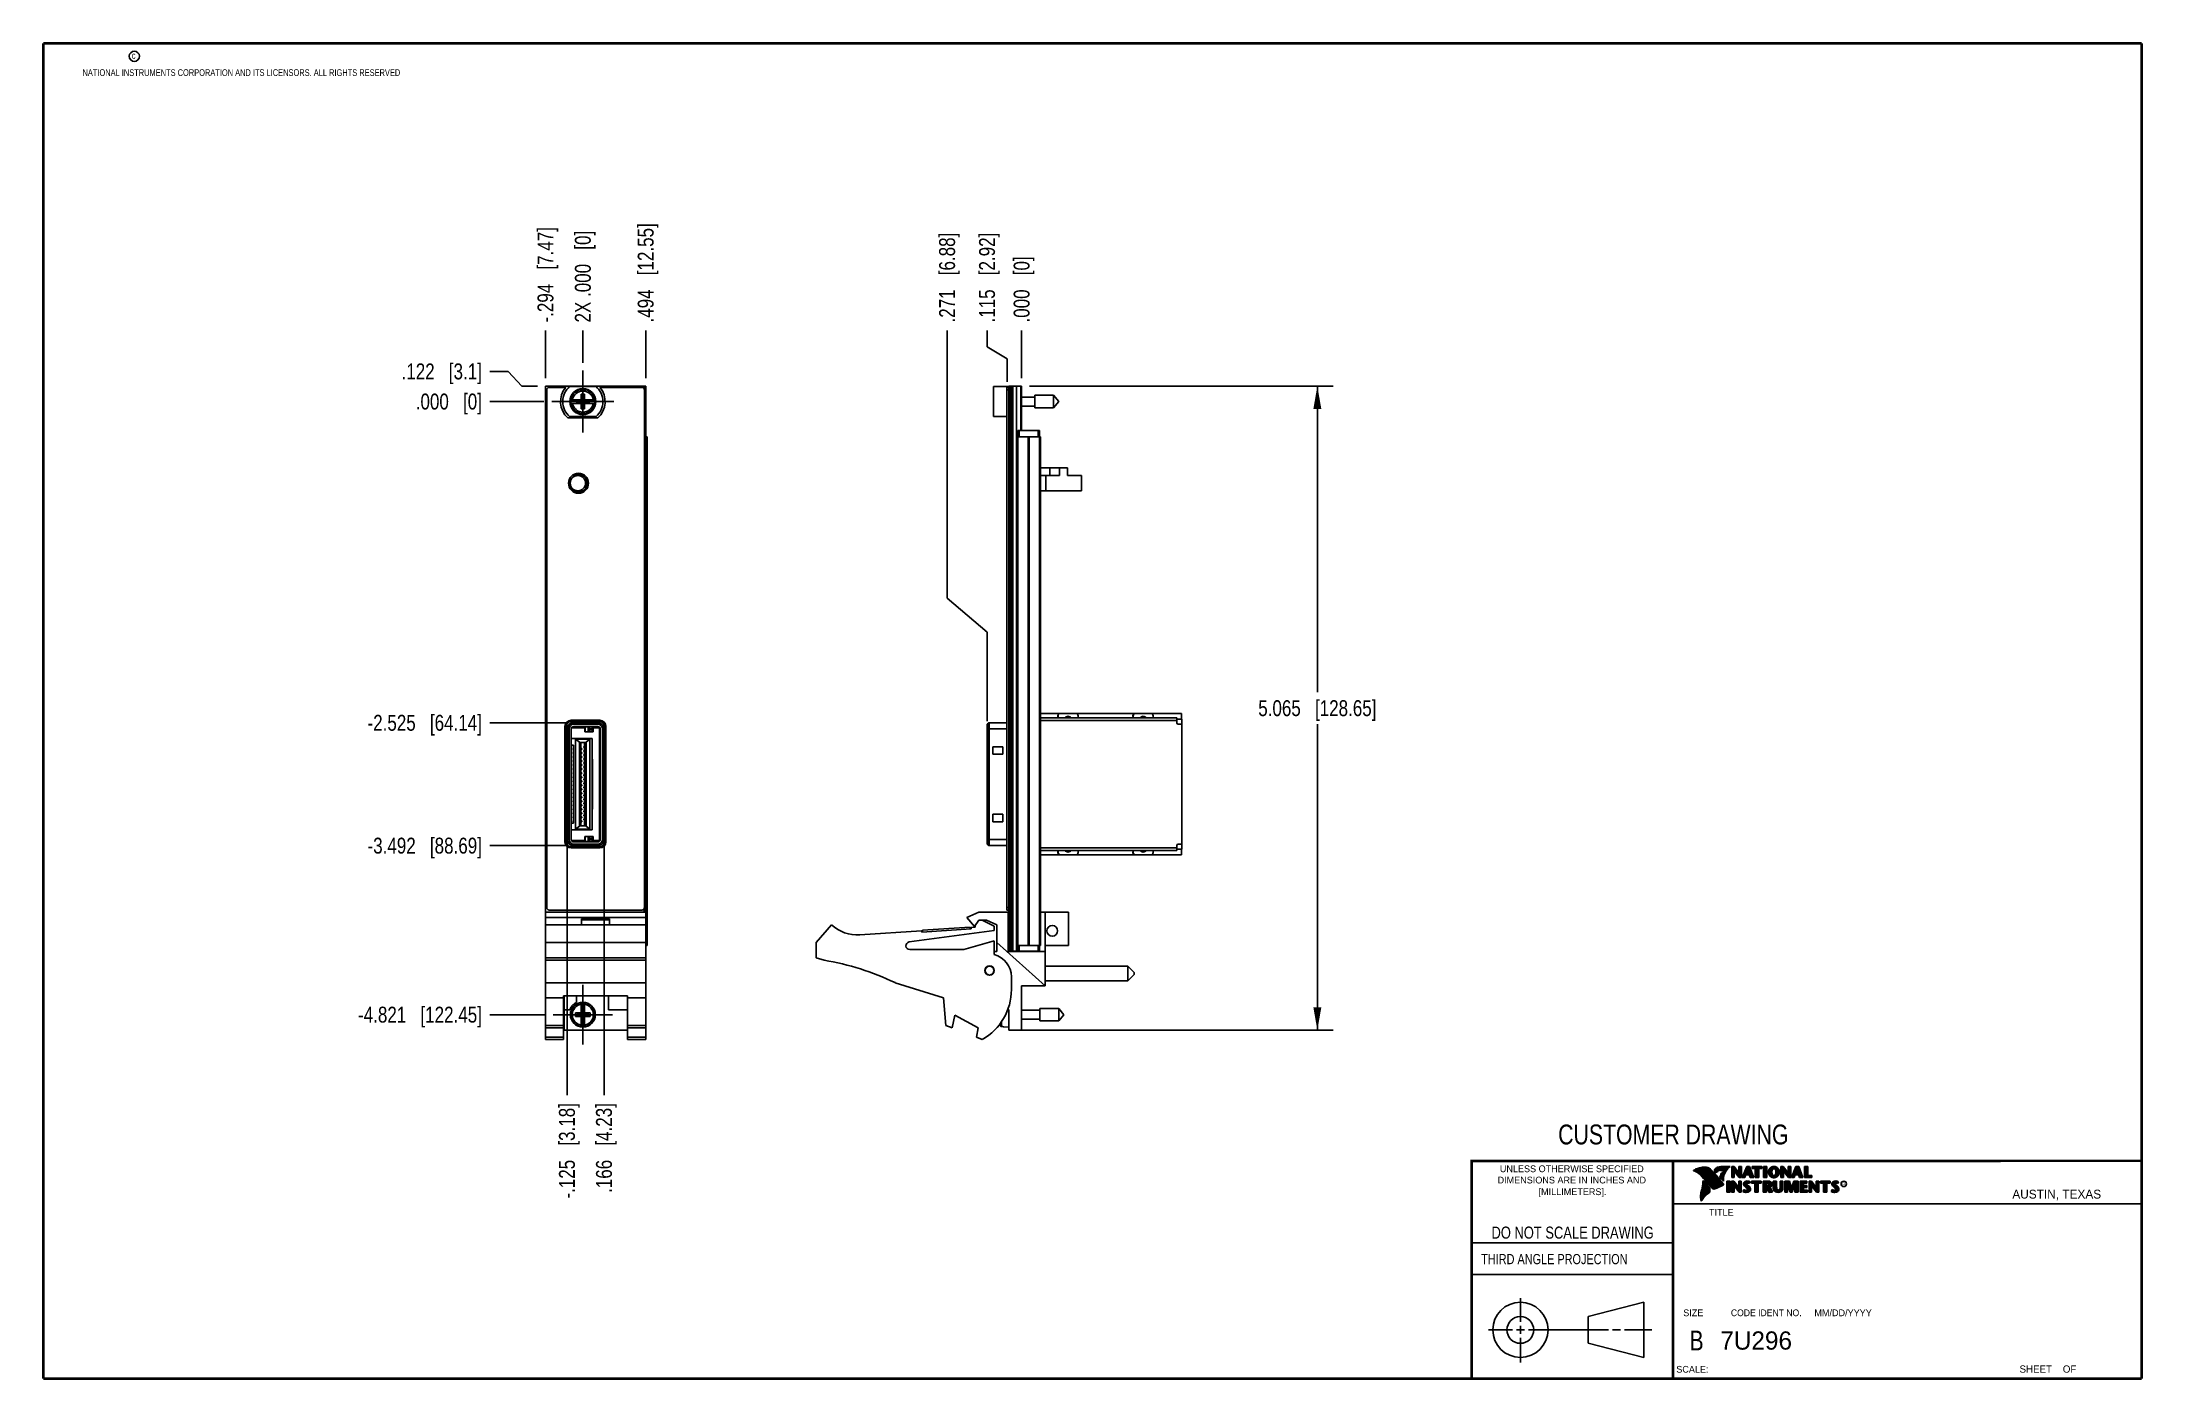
# Model space of a CAD drawing. Header units: inches. Extents: x 0.2 to 16.8, y 0.2 to 10.8.
import ezdxf

# ---------------------------------------------------------------- set-up
doc = ezdxf.new("R2010")
doc.units = ezdxf.units.IN
doc.header["$LTSCALE"] = 0.935
doc.header["$MEASUREMENT"] = 0
doc.linetypes.add('CENTER', pattern=[0.6, 0.375, -0.075, 0.075, -0.075])
doc.layers.get('0').update_dxf_attribs({"linetype": 'CONTINUOUS'})
for name, color, linetype in [('02___PRT_ALL_AXES', 7, 'CONTINUOUS'), ('DEFAULT_1', 7, 'CENTER'), ('DIMENSIONS', 7, 'CONTINUOUS')]:
    doc.layers.add(name, color=color, linetype=linetype)
doc.styles.get("Standard").update_dxf_attribs({"font": 'txt', "width": 0.8})
doc.styles.add('TEXTSTYLE_2', font='txt')
doc.styles.add('TEXTSTYLE_3', font='txt', dxfattribs={"width": 0.95})
doc.dimstyles.new('DIMSTYLE_1', dxfattribs={"dimtxt": 0.125, "dimasz": 0.18, "dimexe": 0.18, "dimexo": 0.0625, "dimgap": 0.09, "dimtad": 0, "dimtih": 1, "dimtoh": 1, "dimdec": 3, "dimzin": 4, "dimdsep": 46, "dimtxsty": 'STANDARD', "dimblk": '_FILLED', "dimblk1": '_FILLED', "dimblk2": '_FILLED', "dimcen": 0.09, "dimadec": 0, "dimazin": 0, "dimtp": 0.005, "dimtm": 0.005, "dimtfac": 1, "dimtdec": 3, "dimtofl": 0, "dimtmove": 0, "dimatfit": 3, "dimldrblk": '_FILLED', "dimfxl": 1, "dimtolj": 1, "dimtzin": 4, "dimarcsym": 0})
doc.dimstyles.new('DIMSTYLE_2', dxfattribs={"dimtxt": 0.125, "dimasz": 0.18, "dimexe": 0.18, "dimexo": 0.0625, "dimgap": 0.09, "dimtad": 0, "dimtih": 1, "dimtoh": 1, "dimdec": 3, "dimzin": 4, "dimdsep": 46, "dimtxsty": 'STANDARD', "dimblk": '_FILLED', "dimblk1": '_FILLED', "dimblk2": '_FILLED', "dimcen": 0.09, "dimadec": 0, "dimazin": 0, "dimtp": 0.005, "dimtm": 0.005, "dimtfac": 1, "dimtdec": 3, "dimtofl": 0, "dimtmove": 0, "dimatfit": 3, "dimldrblk": '_FILLED', "dimfxl": 1, "dimtolj": 1, "dimtzin": 4, "dimarcsym": 0})

msp = doc.modelspace()

# ---------------------------------------------------------------- texts
at = {"color": 2, "linetype": 'CONTINUOUS', "attachment_point": 1, "line_spacing_factor": 0.9}
for s, insert, char_height, width in [('c', (0.946, 10.6893), 0.053, 0.0424), ('NATIONAL INSTRUMENTS CORPORATION AND ITS LICENSORS. ALL RIGHTS RESERVED', (0.5583, 10.5546), 0.053, 3.0104), ('THIRD ANGLE PROJECTION', (11.5564, 1.2384), 0.08, 1.408)]:
    msp.add_mtext(s, dxfattribs=dict(at, insert=insert, char_height=char_height, width=width))
at = {"color": 7, "linetype": 'CONTINUOUS', "attachment_point": 2, "line_spacing_factor": 0.9}
for s, insert, char_height, width in [('CUSTOMER DRAWING', (13.0668, 2.2564), 0.15625, 2), ('DO NOT SCALE DRAWING', (12.2754, 1.4542), 0.095, 1.52), ('B', (13.2497, 0.6361), 0.1562, 0.125)]:
    msp.add_mtext(s, dxfattribs=dict(at, insert=insert, char_height=char_height, width=width))
at = {"color": 2, "linetype": 'CONTINUOUS', "line_spacing_factor": 0.9}
for s, insert, char_height, width, attachment_point, style in [('DIMENSIONS ARE IN INCHES AND', (12.2688, 1.8465), 0.053254, 1.491112, 2, 'TEXTSTYLE_2'), ('UNLESS OTHERWISE SPECIFIED', (12.2688, 1.9352), 0.053254, 1.384604, 2, 'TEXTSTYLE_2'), ('[MILLIMETERS].', (12.2746, 1.7548), 0.053254, 0.745556, 2, 'TEXTSTYLE_2'), ('R', (14.3971, 1.8), 0.0217, 0.021738, 1, 'TEXTSTYLE_2'), ('AUSTIN, TEXAS', (15.7327, 1.7441), 0.069617, 0.905021, 1, 'TEXTSTYLE_2'), ('TITLE', (13.3474, 1.593), 0.05325, 0.26627, 1, 'TEXTSTYLE_2'), ('SIZE', (13.1451, 0.8027), 0.05325, 0.213016, 1, 'TEXTSTYLE_2'), ('CODE IDENT NO.', (13.7978, 0.8027), 0.053254, 0.708278, 2, 'TEXTSTYLE_3'), ('MM/DD/YYYY', (14.1765, 0.8027), 0.05325, 0.53254, 1, 'TEXTSTYLE_2'), ('SCALE:', (13.0904, 0.3585), 0.05325, 0.319524, 1, 'TEXTSTYLE_2'), ('SHEET    OF', (15.7892, 0.3625), 0.057262, 0.629882, 1, 'TEXTSTYLE_2')]:
    msp.add_mtext(s, dxfattribs=dict(at, insert=insert, char_height=char_height, width=width, attachment_point=attachment_point, style=style))
at = {"color": 7, "linetype": 'CONTINUOUS', "insert": (13.4363, 0.6298), "char_height": 0.14316, "width": 0.715775, "attachment_point": 1, "line_spacing_factor": 0.9, "style": 'TEXTSTYLE_2'}
msp.add_mtext('7U296', dxfattribs=at)

# ---------------------------------------------------------------- blocks, each defined once
blk = doc.blocks.new('*D0')
at = {"layer": 'DIMENSIONS', "color": 2, "linetype": 'CONTINUOUS'}
for p, q in [((3.905, 8.178), (3.761, 8.178)), ((4.013, 8.063), (3.905, 8.178)), ((4.136, 8.063), (4.013, 8.063))]:
    blk.add_line(p, q, dxfattribs=at)
at = {"layer": 'DIMENSIONS', "color": 2, "linetype": 'CONTINUOUS', "insert": (3.699, 8.241), "char_height": 0.125, "width": 1.025, "attachment_point": 3, "line_spacing_factor": 0.9}
blk.add_mtext('.122{\\Ftxt.shx;\\W1.000000;\\H0.125000; }[3.1]', dxfattribs=at)
blk = doc.blocks.new('_FILLED')
at = {"color": 0, "linetype": 'BYBLOCK'}
blk.add_solid([(0, 0), (-1, 0.174), (-1, -0.174)], dxfattribs=at)
blk = doc.blocks.new('*D1')
at = {"layer": 'DIMENSIONS', "color": 2, "linetype": 'CONTINUOUS'}
blk.add_line((4.187, 7.941), (3.761, 7.941), dxfattribs=at)
at = {"layer": 'DIMENSIONS', "color": 2, "linetype": 'CONTINUOUS', "insert": (3.699, 8.004), "char_height": 0.125, "width": 0.825, "attachment_point": 3, "line_spacing_factor": 0.9}
blk.add_mtext('.000{\\Ftxt.shx;\\W1.000000;\\H0.125000; }[0]', dxfattribs=at)
blk = doc.blocks.new('*D2')
at = {"layer": 'DIMENSIONS', "color": 2, "linetype": 'CONTINUOUS'}
blk.add_line((4.359, 5.416), (3.761, 5.416), dxfattribs=at)
at = {"layer": 'DIMENSIONS', "color": 2, "linetype": 'CONTINUOUS', "insert": (3.699, 5.478), "char_height": 0.125, "width": 1.425, "attachment_point": 3, "line_spacing_factor": 0.9}
blk.add_mtext('-2.525{\\Ftxt.shx;\\W1.000000;\\H0.125000; }[64.14]', dxfattribs=at)
blk = doc.blocks.new('*D3')
at = {"layer": 'DIMENSIONS', "color": 2, "linetype": 'CONTINUOUS'}
blk.add_line((4.359, 4.45), (3.761, 4.45), dxfattribs=at)
at = {"layer": 'DIMENSIONS', "color": 2, "linetype": 'CONTINUOUS', "insert": (3.699, 4.512), "char_height": 0.125, "width": 1.425, "attachment_point": 3, "line_spacing_factor": 0.9}
blk.add_mtext('-3.492{\\Ftxt.shx;\\W1.000000;\\H0.125000; }[88.69]', dxfattribs=at)
blk = doc.blocks.new('*D4')
at = {"layer": 'DIMENSIONS', "color": 2, "linetype": 'CONTINUOUS'}
blk.add_line((4.196, 3.12), (3.761, 3.12), dxfattribs=at)
at = {"layer": 'DIMENSIONS', "color": 2, "linetype": 'CONTINUOUS', "insert": (3.699, 3.183), "char_height": 0.125, "width": 1.525, "attachment_point": 3, "line_spacing_factor": 0.9}
blk.add_mtext('-4.821{\\Ftxt.shx;\\W1.000000;\\H0.125000; }[122.45]', dxfattribs=at)
blk = doc.blocks.new('*D5')
at = {"layer": 'DIMENSIONS', "color": 2, "linetype": 'CONTINUOUS'}
blk.add_line((4.987, 8.126), (4.987, 8.501), dxfattribs=at)
at = {"layer": 'DIMENSIONS', "color": 2, "linetype": 'CONTINUOUS', "insert": (4.924, 8.563), "char_height": 0.125, "width": 1.225, "attachment_point": 1, "rotation": 90, "line_spacing_factor": 0.9}
blk.add_mtext('.494{\\Ftxt.shx;\\W1.000000;\\H0.125000; }[12.55]', dxfattribs=at)
blk = doc.blocks.new('*D6')
at = {"layer": 'DIMENSIONS', "color": 2, "linetype": 'CONTINUOUS'}
blk.add_line((4.493, 8.247), (4.493, 8.501), dxfattribs=at)
at = {"layer": 'DIMENSIONS', "color": 2, "linetype": 'CONTINUOUS', "insert": (4.43, 8.563), "char_height": 0.125, "width": 1.125, "attachment_point": 1, "rotation": 90, "line_spacing_factor": 0.9}
blk.add_mtext('2X .000{\\Ftxt.shx;\\W1.000000;\\H0.125000; }[0]', dxfattribs=at)
blk = doc.blocks.new('*D7')
at = {"layer": 'DIMENSIONS', "color": 2, "linetype": 'CONTINUOUS'}
blk.add_line((4.199, 8.126), (4.199, 8.501), dxfattribs=at)
at = {"layer": 'DIMENSIONS', "color": 2, "linetype": 'CONTINUOUS', "insert": (4.136, 8.563), "char_height": 0.125, "width": 1.225, "attachment_point": 1, "rotation": 90, "line_spacing_factor": 0.9}
blk.add_mtext('-.294{\\Ftxt.shx;\\W1.000000;\\H0.125000; }[7.47]', dxfattribs=at)
blk = doc.blocks.new('*D8')
at = {"layer": 'DIMENSIONS', "color": 2, "linetype": 'CONTINUOUS'}
blk.add_line((4.659, 4.482), (4.659, 2.488), dxfattribs=at)
at = {"layer": 'DIMENSIONS', "color": 2, "linetype": 'CONTINUOUS', "insert": (4.596, 2.425), "char_height": 0.125, "width": 1.125, "attachment_point": 3, "rotation": 90, "line_spacing_factor": 0.9}
blk.add_mtext('.166{\\Ftxt.shx;\\W1.000000;\\H0.125000; }[4.23]', dxfattribs=at)
blk = doc.blocks.new('*D9')
at = {"layer": 'DIMENSIONS', "color": 2, "linetype": 'CONTINUOUS'}
blk.add_line((4.368, 4.486), (4.368, 2.488), dxfattribs=at)
at = {"layer": 'DIMENSIONS', "color": 2, "linetype": 'CONTINUOUS', "insert": (4.305, 2.425), "char_height": 0.125, "width": 1.225, "attachment_point": 3, "rotation": 90, "line_spacing_factor": 0.9}
blk.add_mtext('-.125{\\Ftxt.shx;\\W1.000000;\\H0.125000; }[3.18]', dxfattribs=at)
blk = doc.blocks.new('*D10')
at = {"layer": 'DIMENSIONS', "color": 2, "linetype": 'CONTINUOUS'}
for p, q in [((8.005, 8.063), (10.393, 8.063)), ((10.268, 8.063), (10.268, 5.656)), ((10.268, 2.998), (10.268, 5.406)), ((7.905, 2.998), (10.393, 2.998))]:
    blk.add_line(p, q, dxfattribs=at)
at = {"layer": 'DIMENSIONS', "color": 2, "linetype": 'CONTINUOUS', "xscale": 0.18, "yscale": 0.18, "zscale": 0.18}
for p, rotation in [((10.268, 8.063), 90), ((10.268, 2.998), 270)]:
    blk.add_blockref('_FILLED', p, dxfattribs=dict(at, rotation=rotation))
at = {"layer": 'DIMENSIONS', "color": 2, "linetype": 'CONTINUOUS', "insert": (10.268, 5.593), "char_height": 0.125, "width": 1.425, "attachment_point": 2, "line_spacing_factor": 0.9}
blk.add_mtext('5.065{\\Ftxt.shx;\\W1.000000;\\H0.125000; }[128.65]', dxfattribs=at)
blk = doc.blocks.new('*D11')
at = {"layer": 'DIMENSIONS', "color": 2, "linetype": 'CONTINUOUS'}
for p, q in [((7.671, 8.372), (7.671, 8.501)), ((7.828, 8.278), (7.671, 8.372)), ((7.828, 8.096), (7.828, 8.278))]:
    blk.add_line(p, q, dxfattribs=at)
at = {"layer": 'DIMENSIONS', "color": 2, "linetype": 'CONTINUOUS', "insert": (7.608, 8.563), "char_height": 0.125, "width": 1.125, "attachment_point": 1, "rotation": 90, "line_spacing_factor": 0.9}
blk.add_mtext('.115{\\Ftxt.shx;\\W1.000000;\\H0.125000; }[2.92]', dxfattribs=at)
blk = doc.blocks.new('*D12')
at = {"layer": 'DIMENSIONS', "color": 2, "linetype": 'CONTINUOUS'}
blk.add_line((7.943, 8.126), (7.943, 8.501), dxfattribs=at)
at = {"layer": 'DIMENSIONS', "color": 2, "linetype": 'CONTINUOUS', "insert": (7.88, 8.563), "char_height": 0.125, "width": 0.825, "attachment_point": 1, "rotation": 90, "line_spacing_factor": 0.9}
blk.add_mtext('.000{\\Ftxt.shx;\\W1.000000;\\H0.125000; }[0]', dxfattribs=at)
blk = doc.blocks.new('*D13')
at = {"layer": 'DIMENSIONS', "color": 2, "linetype": 'CONTINUOUS'}
for p, q in [((7.357, 6.395), (7.357, 8.501)), ((7.672, 6.129), (7.357, 6.395)), ((7.672, 5.429), (7.672, 6.129))]:
    blk.add_line(p, q, dxfattribs=at)
at = {"layer": 'DIMENSIONS', "color": 2, "linetype": 'CONTINUOUS', "insert": (7.294, 8.563), "char_height": 0.125, "width": 1.125, "attachment_point": 1, "rotation": 90, "line_spacing_factor": 0.9}
blk.add_mtext('.271{\\Ftxt.shx;\\W1.000000;\\H0.125000; }[6.88]', dxfattribs=at)

# ---------------------------------------------------------------- dimensions: what is measured, and where the dimension line sits
at = {"layer": 'DIMENSIONS', "color": 2, "linetype": 'CONTINUOUS'}
for feature_location, offset, dtype, origin, text, picture, middle in [((4.1986, 8.1257), (0, 0.375), 1, (4.4926, 8.0632), '-<>', '*D7', (4.1986, 9.1757)), ((4.4926498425, 8.2472175), (0, 0.2535), 1, (4.4926498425, 8.1847175), '2X <>', '*D6', (4.4926498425, 9.1257175)), ((4.1961, 3.1203), (-0.435, 0), 0, (4.2586, 7.9412), '-<>', '*D4', (2.6861, 3.1203)), ((4.3588, 5.4159), (-0.5977, 0), 0, (4.4213, 7.9412), '-<>', '*D2', (2.7361, 5.4159)), ((4.3588, 4.4496), (-0.5977, 0), 0, (4.4213, 7.9412), '-<>', '*D3', (2.7361, 4.4496)), ((4.3675, 4.4862), (0, -1.9984), 1, (4.4926, 5.3667), '-<>', '*D9', (4.4795, 1.6393))]:
    dim = msp.add_ordinate_dim(feature_location=feature_location, offset=offset, dtype=dtype, origin=origin, text=text, dimstyle='DIMSTYLE_1', dxfattribs=at)
    dim.commit()
    dim.dimension.update_dxf_attribs({"geometry": picture, "text_midpoint": middle})
for feature_location, offset, dtype, origin, picture, middle in [((4.9866, 8.1257), (0, 0.375), 1, (4.4926, 8.1847), '*D5', (4.9866, 9.1757)), ((7.6718069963, 5.4292230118), (-0.3148223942, 3.0714944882), 0, (7.9425397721, 5.3667230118), '*D13', (7.3569846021, 9.1257175)), ((7.82754, 8.095717), (-0.156599, 0.405), 0, (7.94254, 8.063218), '*D11', (7.670941, 9.125718)), ((7.9425397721, 8.1257175), (0, 0.375), 1, (7.9425397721, 8.0632175), '*D12', (7.9425397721, 8.9757175)), ((4.1361, 8.0632), (-0.375, 0.1152), 0, (4.2491, 7.9412), '*D0', (2.9361, 8.1784)), ((4.1866498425, 7.9412175), (-0.4255, 0), 0, (4.2491498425, 7.9412175), '*D1', (3.0361498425, 7.9412175)), ((4.659, 4.4825), (0, -1.9947), 1, (4.4926, 5.3667), '*D8', (4.771, 1.6393))]:
    dim = msp.add_ordinate_dim(feature_location=feature_location, offset=offset, dtype=dtype, origin=origin, dimstyle='DIMSTYLE_1', dxfattribs=at)
    dim.commit()
    dim.dimension.update_dxf_attribs({"geometry": picture, "text_midpoint": middle})
dim = msp.add_linear_dim(base=(10.2679, 2.9983), p1=(8.005, 8.0632), p2=(7.905, 2.9983), angle=270, dimstyle='DIMSTYLE_2', dxfattribs=at)
dim.commit()
dim.dimension.update_dxf_attribs({"geometry": '*D10', "text_midpoint": (10.1179, 5.5308), "dimtype": 160})

# ---------------------------------------------------------------- linework, layer by layer
at = {"color": 7, "linetype": 'CONTINUOUS'}
for p, q in [((4.1986, 2.9253), (4.1986, 8.0632)), ((4.9866, 8.0632), (4.1986, 8.0632)), ((4.2086, 8.0332), (4.2086, 3.9632)), ((4.3582, 8.0532), (4.2286, 8.0532)), ((4.3889, 8.0597), (4.5964, 8.0597)), ((4.398, 7.955), (4.4809, 7.955)), ((4.4441, 7.9295), (4.4441, 7.9529)), ((4.4441, 7.9295), (4.5412, 7.9529)), ((4.4809, 7.9529), (4.4441, 7.9529)), ((4.4441, 7.9529), (4.5412, 7.9295)), ((4.4789, 7.8841), (4.5064, 7.9983)), ((4.4789, 7.955), (4.4789, 7.9983)), ((4.5064, 7.8841), (4.4789, 7.9983)), ((4.4789, 7.9983), (4.5064, 7.9983)), ((4.4809, 7.955), (4.4809, 7.9529)), ((4.4809, 7.9295), (4.5044, 7.9529)), ((4.5044, 7.9295), (4.4809, 7.9529)), ((4.5044, 7.955), (4.5044, 7.9529)), ((4.5044, 7.955), (4.5873, 7.955)), ((4.5412, 7.9529), (4.5044, 7.9529)), ((4.5064, 7.9983), (4.5064, 7.955)), ((4.5412, 7.9295), (4.5412, 7.9529)), ((4.9566, 8.0532), (4.6271, 8.0532)), ((4.9766, 3.9632), (4.9766, 8.0332)), ((4.9866, 2.9253), (4.9866, 8.0632)), ((7.7225, 7.955), (7.7205, 7.955)), ((7.7225, 7.8227), (7.7225, 8.0597)), ((7.8425, 8.0597), (7.7225, 8.0597)), ((7.8275, 3.9432), (7.8275, 8.0532)), ((7.8425, 8.0532), (7.8275, 8.0532)), ((7.8425, 3.6202), (7.8425, 8.0632)), ((7.8425, 8.0632), (7.9425, 8.0632)), ((7.8725, 8.0632), (7.8725, 3.6202)), ((7.9375, 8.0632), (7.9375, 7.7132)), ((7.9425, 7.7132), (7.9425, 8.0632)), ((8.0462, 7.9763), (7.9425, 7.9763)), ((8.0462, 7.9904), (8.0462, 7.892)), ((8.1943, 7.9904), (8.0462, 7.9904)), ((8.1943, 7.9904), (8.1943, 7.892)), ((8.2356, 7.9412), (8.1943, 7.9904)), ((8.2356, 7.9412), (8.1943, 7.892)), ((4.6109, 7.8122), (4.3744, 7.8122)), ((4.5964, 7.8227), (4.3889, 7.8227)), ((4.398, 7.9274), (4.4809, 7.9274)), ((4.4441, 7.9295), (4.4809, 7.9295)), ((4.4789, 7.8841), (4.4789, 7.9274)), ((4.5064, 7.8841), (4.4789, 7.8841)), ((4.4809, 7.9274), (4.4809, 7.9295)), ((4.5044, 7.9274), (4.5044, 7.9295)), ((4.5044, 7.9295), (4.5412, 7.9295)), ((4.5044, 7.9274), (4.5873, 7.9274)), ((4.5064, 7.9274), (4.5064, 7.8841)), ((7.7205, 7.9274), (7.7225, 7.9274)), ((7.8275, 7.8227), (7.7225, 7.8227)), ((8.0462, 7.9062), (7.9425, 7.9062)), ((8.1943, 7.892), (8.0462, 7.892)), ((4.9984, 7.6632), (4.9866, 7.6632)), ((4.9984, 7.6632), (4.9984, 3.6632)), ((7.9035, 7.6632), (7.9035, 3.6632)), ((8.0915, 7.6632), (7.9035, 7.6632)), ((7.9125, 7.7132), (7.9125, 7.6632)), ((7.9125, 7.7132), (8.0825, 7.7132)), ((8.0825, 7.7132), (8.0825, 7.6632)), ((8.0915, 7.6632), (8.0915, 3.6632)), ((4.4659, 7.3667), (4.4659, 7.3598)), ((4.4892, 7.3598), (4.4659, 7.3598)), ((4.5139, 7.3387), (4.5139, 7.2998)), ((8.0915, 7.4198), (8.3025, 7.4198)), ((8.2395, 7.3598), (8.0915, 7.3598)), ((8.1643, 7.4198), (8.1643, 7.3598)), ((8.2395, 7.4198), (8.2395, 7.3598)), ((8.3025, 7.4198), (8.3025, 7.3598)), ((8.4125, 7.3598), (8.3025, 7.3598)), ((8.4125, 7.3598), (8.4125, 7.2398)), ((8.4125, 7.2398), (8.0915, 7.2398)), ((8.0915, 5.4889), (8.2466, 5.4889)), ((9.1631, 5.4546), (8.0915, 5.4546)), ((8.2279, 5.4692), (8.2286, 5.4546)), ((8.2291, 5.4692), (8.2291, 5.4546)), ((8.2488, 5.4889), (8.8371, 5.4889)), ((8.3866, 5.4546), (8.3866, 5.4692)), ((8.8184, 5.4692), (8.8191, 5.4546)), ((8.8196, 5.4692), (8.8196, 5.4546)), ((8.8393, 5.4889), (9.1986, 5.4889)), ((8.977, 5.4546), (8.977, 5.4692)), ((9.1631, 5.4546), (9.1634, 5.4464)), ((9.1986, 5.4889), (9.2008, 5.4446)), ((4.3516, 5.3862), (4.3516, 4.4802)), ((4.3612, 5.3858), (4.3612, 4.4803)), ((4.3675, 4.4988), (4.3675, 5.3667)), ((4.3721, 5.3667), (4.3721, 4.4988)), ((4.3841, 5.3667), (4.3841, 4.4988)), ((4.625, 5.4251), (4.4005, 5.4251)), ((4.6256, 5.4352), (4.4006, 5.4352)), ((4.4012, 4.4988), (4.4012, 5.3667)), ((4.4012, 5.2911), (4.5646, 5.2911)), ((4.4208, 5.3864), (4.61, 5.3864)), ((4.6098, 5.4159), (4.4213, 5.4159)), ((4.61, 5.4041), (4.4215, 5.4041)), ((4.5078, 5.3451), (4.5742, 5.3451)), ((4.5646, 5.2911), (4.5646, 4.5745)), ((4.5742, 5.3451), (4.5746, 5.3687)), ((4.5746, 5.3688), (4.5746, 5.3825)), ((4.6236, 5.3667), (4.6236, 4.4988)), ((4.6297, 4.4988), (4.6297, 5.3667)), ((4.6474, 5.3667), (4.6474, 4.4988)), ((4.659, 5.3667), (4.659, 4.4988)), ((4.6643, 4.4803), (4.6643, 5.3858)), ((4.6746, 4.4802), (4.6746, 5.3862)), ((7.6718, 5.3667), (7.6718, 4.4988)), ((7.6721, 4.4988), (7.6721, 5.3667)), ((7.6724, 5.4041), (7.6843, 5.4159)), ((7.6725, 5.4041), (7.6724, 5.4041)), ((7.6724, 5.3864), (7.6757, 5.3864)), ((7.6757, 5.4041), (7.6725, 5.4041)), ((7.6761, 4.4988), (7.6761, 5.3667)), ((7.6763, 5.3854), (7.6763, 5.3865)), ((7.6764, 5.3667), (7.6764, 4.4988)), ((7.6843, 5.4159), (7.6843, 5.4159)), ((7.8275, 5.4159), (7.6843, 5.4159)), ((7.6884, 5.3667), (7.6884, 4.4988)), ((9.1633, 5.4446), (9.2027, 5.4446)), ((9.1635, 5.4346), (9.1635, 5.4152)), ((9.1929, 5.4052), (9.1735, 5.4052)), ((9.2027, 5.4446), (9.2027, 5.3961)), ((9.2029, 5.3952), (9.2029, 4.4703)), ((4.4012, 5.2384), (4.4188, 5.2384)), ((4.4165, 5.2123), (4.4165, 5.2044)), ((4.4165, 5.2123), (4.4188, 5.2123)), ((4.4188, 5.2044), (4.4165, 5.2044)), ((4.4165, 5.1808), (4.4165, 5.1729)), ((4.4165, 5.1808), (4.4188, 5.1808)), ((4.4188, 5.1729), (4.4165, 5.1729)), ((4.4165, 5.1493), (4.4188, 5.1493)), ((4.4165, 5.1493), (4.4165, 5.1414)), ((4.4188, 5.1414), (4.4165, 5.1414)), ((4.4188, 5.2384), (4.4188, 4.6271)), ((4.4359, 5.2856), (4.4359, 4.58)), ((4.4359, 5.2856), (4.5476, 5.2856)), ((4.4359, 5.2856), (4.4658, 5.2634)), ((4.4659, 5.2596), (4.4658, 5.2634)), ((4.4658, 5.2634), (4.4658, 4.6022)), ((4.4659, 5.2596), (4.5176, 5.2596)), ((4.4664, 5.2123), (4.4834, 5.2123)), ((4.4664, 5.2044), (4.4664, 5.2123)), ((4.4834, 5.2044), (4.4664, 5.2044)), ((4.4664, 5.1808), (4.4834, 5.1808)), ((4.4664, 5.1729), (4.4664, 5.1808)), ((4.4834, 5.1729), (4.4664, 5.1729)), ((4.4664, 5.1493), (4.4834, 5.1493)), ((4.4664, 5.1414), (4.4664, 5.1493)), ((4.4834, 5.1414), (4.4664, 5.1414)), ((4.4694, 5.2123), (4.4694, 5.2596)), ((4.4694, 5.1808), (4.4694, 5.2044)), ((4.4694, 5.1493), (4.4694, 5.1729)), ((4.4694, 5.1178), (4.4694, 5.1414)), ((4.4774, 5.2596), (4.4774, 5.2123)), ((4.4774, 5.2044), (4.4774, 5.1808)), ((4.4774, 5.1729), (4.4774, 5.1493)), ((4.4774, 5.1414), (4.4774, 5.1178)), ((4.4834, 5.2123), (4.4834, 5.2044)), ((4.4834, 5.1808), (4.4834, 5.1729)), ((4.4834, 5.1493), (4.4834, 5.1414)), ((4.5001, 5.2281), (4.5171, 5.2281)), ((4.5001, 5.2281), (4.5001, 5.2202)), ((4.5171, 5.2202), (4.5001, 5.2202)), ((4.5001, 5.1966), (4.5171, 5.1966)), ((4.5001, 5.1966), (4.5001, 5.1887)), ((4.5171, 5.1887), (4.5001, 5.1887)), ((4.5001, 5.1651), (4.5171, 5.1651)), ((4.5001, 5.1651), (4.5001, 5.1572)), ((4.5171, 5.1572), (4.5001, 5.1572)), ((4.5001, 5.1336), (4.5171, 5.1336)), ((4.5001, 5.1336), (4.5001, 5.1257)), ((4.5171, 5.1257), (4.5001, 5.1257)), ((4.5061, 5.2596), (4.5061, 5.2281)), ((4.5061, 5.2202), (4.5061, 5.1966)), ((4.5061, 5.1887), (4.5061, 5.1651)), ((4.5061, 5.1572), (4.5061, 5.1336)), ((4.5061, 5.1257), (4.5061, 5.1021)), ((4.5141, 5.2281), (4.5141, 5.2596)), ((4.5141, 5.1966), (4.5141, 5.2202)), ((4.5141, 5.1651), (4.5141, 5.1887)), ((4.5141, 5.1336), (4.5141, 5.1572)), ((4.5141, 5.1021), (4.5141, 5.1257)), ((4.5171, 5.2281), (4.5171, 5.2202)), ((4.5171, 5.1966), (4.5171, 5.1887)), ((4.5171, 5.1651), (4.5171, 5.1572)), ((4.5171, 5.1336), (4.5171, 5.1257)), ((4.5177, 5.2634), (4.5176, 5.2596)), ((4.5177, 5.2634), (4.5476, 5.2856)), ((4.5177, 4.6022), (4.5177, 5.2634)), ((4.5476, 4.58), (4.5476, 5.2856)), ((4.5674, 5.1296), (4.5646, 5.1296)), ((4.5674, 4.7359), (4.5674, 5.1296)), ((4.6276, 5.2272), (4.629, 5.2272)), ((4.6276, 5.1681), (4.6276, 5.2272)), ((4.629, 5.1681), (4.6276, 5.1681)), ((4.629, 5.2272), (4.629, 5.1681)), ((7.716, 5.1681), (7.716, 5.2272)), ((7.716, 5.2272), (7.7947, 5.2272)), ((7.7947, 5.1681), (7.716, 5.1681)), ((7.7942, 5.1681), (7.7942, 5.2272)), ((7.7947, 5.2272), (7.7947, 5.1681)), ((4.4165, 5.1178), (4.4188, 5.1178)), ((4.4165, 5.1178), (4.4165, 5.11)), ((4.4188, 5.11), (4.4165, 5.11)), ((4.4165, 5.0863), (4.4188, 5.0863)), ((4.4165, 5.0863), (4.4165, 5.0785)), ((4.4188, 5.0785), (4.4165, 5.0785)), ((4.4165, 5.0548), (4.4188, 5.0548)), ((4.4165, 5.0548), (4.4165, 5.047)), ((4.4188, 5.047), (4.4165, 5.047)), ((4.4165, 5.0233), (4.4188, 5.0233)), ((4.4165, 5.0233), (4.4165, 5.0155)), ((4.4188, 5.0155), (4.4165, 5.0155)), ((4.4165, 4.9918), (4.4188, 4.9918)), ((4.4165, 4.9918), (4.4165, 4.984)), ((4.4188, 4.984), (4.4165, 4.984)), ((4.4165, 4.9603), (4.4188, 4.9603)), ((4.4165, 4.9603), (4.4165, 4.9525)), ((4.4664, 5.1178), (4.4834, 5.1178)), ((4.4664, 5.11), (4.4664, 5.1178)), ((4.4834, 5.11), (4.4664, 5.11)), ((4.4664, 5.0863), (4.4834, 5.0863)), ((4.4664, 5.0785), (4.4664, 5.0863)), ((4.4834, 5.0785), (4.4664, 5.0785)), ((4.4664, 5.0548), (4.4834, 5.0548)), ((4.4664, 5.047), (4.4664, 5.0548)), ((4.4834, 5.047), (4.4664, 5.047)), ((4.4664, 5.0233), (4.4834, 5.0233)), ((4.4664, 5.0155), (4.4664, 5.0233)), ((4.4834, 5.0155), (4.4664, 5.0155)), ((4.4664, 4.9918), (4.4834, 4.9918)), ((4.4664, 4.984), (4.4664, 4.9918)), ((4.4834, 4.984), (4.4664, 4.984)), ((4.4664, 4.9603), (4.4834, 4.9603)), ((4.4664, 4.9525), (4.4664, 4.9603)), ((4.4694, 5.0863), (4.4694, 5.11)), ((4.4694, 5.0548), (4.4694, 5.0785)), ((4.4694, 5.0233), (4.4694, 5.047)), ((4.4694, 4.9918), (4.4694, 5.0155)), ((4.4694, 4.9603), (4.4694, 4.984)), ((4.4774, 5.11), (4.4774, 5.0863)), ((4.4774, 5.0785), (4.4774, 5.0548)), ((4.4774, 5.047), (4.4774, 5.0233)), ((4.4774, 5.0155), (4.4774, 4.9918)), ((4.4774, 4.984), (4.4774, 4.9603)), ((4.4834, 5.1178), (4.4834, 5.11)), ((4.4834, 5.0863), (4.4834, 5.0785)), ((4.4834, 5.0548), (4.4834, 5.047)), ((4.4834, 5.0233), (4.4834, 5.0155)), ((4.4834, 4.9918), (4.4834, 4.984)), ((4.4834, 4.9603), (4.4834, 4.9525)), ((4.5001, 5.1021), (4.5171, 5.1021)), ((4.5001, 5.1021), (4.5001, 5.0942)), ((4.5171, 5.0942), (4.5001, 5.0942)), ((4.5001, 5.0706), (4.5171, 5.0706)), ((4.5001, 5.0706), (4.5001, 5.0627)), ((4.5171, 5.0627), (4.5001, 5.0627)), ((4.5001, 5.0391), (4.5171, 5.0391)), ((4.5001, 5.0391), (4.5001, 5.0312)), ((4.5171, 5.0312), (4.5001, 5.0312)), ((4.5001, 5.0076), (4.5171, 5.0076)), ((4.5001, 5.0076), (4.5001, 4.9997)), ((4.5171, 4.9997), (4.5001, 4.9997)), ((4.5001, 4.9761), (4.5171, 4.9761)), ((4.5001, 4.9761), (4.5001, 4.9682)), ((4.5171, 4.9682), (4.5001, 4.9682)), ((4.5061, 5.0942), (4.5061, 5.0706)), ((4.5061, 5.0627), (4.5061, 5.0391)), ((4.5061, 5.0312), (4.5061, 5.0076)), ((4.5061, 4.9997), (4.5061, 4.9761)), ((4.5061, 4.9682), (4.5061, 4.9446)), ((4.5141, 5.0706), (4.5141, 5.0942)), ((4.5141, 5.0391), (4.5141, 5.0627)), ((4.5141, 5.0076), (4.5141, 5.0312)), ((4.5141, 4.9761), (4.5141, 4.9997)), ((4.5141, 4.9446), (4.5141, 4.9682)), ((4.5171, 5.1021), (4.5171, 5.0942)), ((4.5171, 5.0706), (4.5171, 5.0627)), ((4.5171, 5.0391), (4.5171, 5.0312)), ((4.5171, 5.0076), (4.5171, 4.9997)), ((4.5171, 4.9761), (4.5171, 4.9682)), ((4.4188, 4.9525), (4.4165, 4.9525)), ((4.4165, 4.9288), (4.4188, 4.9288)), ((4.4165, 4.9288), (4.4165, 4.921)), ((4.4188, 4.921), (4.4165, 4.921)), ((4.4165, 4.8974), (4.4188, 4.8974)), ((4.4165, 4.8974), (4.4165, 4.8895)), ((4.4188, 4.8895), (4.4165, 4.8895)), ((4.4165, 4.8659), (4.4188, 4.8659)), ((4.4165, 4.8659), (4.4165, 4.858)), ((4.4188, 4.858), (4.4165, 4.858)), ((4.4165, 4.8344), (4.4188, 4.8344)), ((4.4165, 4.8344), (4.4165, 4.8265)), ((4.4188, 4.8265), (4.4165, 4.8265)), ((4.4165, 4.8029), (4.4188, 4.8029)), ((4.4165, 4.8029), (4.4165, 4.795)), ((4.4188, 4.795), (4.4165, 4.795)), ((4.4834, 4.9525), (4.4664, 4.9525)), ((4.4664, 4.9288), (4.4834, 4.9288)), ((4.4664, 4.921), (4.4664, 4.9288)), ((4.4834, 4.921), (4.4664, 4.921)), ((4.4664, 4.8974), (4.4834, 4.8974)), ((4.4664, 4.8895), (4.4664, 4.8974)), ((4.4834, 4.8895), (4.4664, 4.8895)), ((4.4664, 4.8659), (4.4834, 4.8659)), ((4.4664, 4.858), (4.4664, 4.8659)), ((4.4834, 4.858), (4.4664, 4.858)), ((4.4664, 4.8344), (4.4834, 4.8344)), ((4.4664, 4.8265), (4.4664, 4.8344)), ((4.4834, 4.8265), (4.4664, 4.8265)), ((4.4664, 4.8029), (4.4834, 4.8029)), ((4.4664, 4.795), (4.4664, 4.8029)), ((4.4834, 4.795), (4.4664, 4.795)), ((4.4694, 4.9288), (4.4694, 4.9525)), ((4.4694, 4.8974), (4.4694, 4.921)), ((4.4694, 4.8659), (4.4694, 4.8895)), ((4.4694, 4.8344), (4.4694, 4.858)), ((4.4694, 4.8029), (4.4694, 4.8265)), ((4.4694, 4.7714), (4.4694, 4.795)), ((4.4774, 4.9525), (4.4774, 4.9288)), ((4.4774, 4.921), (4.4774, 4.8974)), ((4.4774, 4.8895), (4.4774, 4.8659)), ((4.4774, 4.858), (4.4774, 4.8344)), ((4.4774, 4.8265), (4.4774, 4.8029)), ((4.4774, 4.795), (4.4774, 4.7714)), ((4.4834, 4.9288), (4.4834, 4.921)), ((4.4834, 4.8974), (4.4834, 4.8895)), ((4.4834, 4.8659), (4.4834, 4.858)), ((4.4834, 4.8344), (4.4834, 4.8265)), ((4.4834, 4.8029), (4.4834, 4.795)), ((4.5001, 4.9446), (4.5171, 4.9446)), ((4.5001, 4.9446), (4.5001, 4.9367)), ((4.5171, 4.9367), (4.5001, 4.9367)), ((4.5001, 4.9131), (4.5171, 4.9131)), ((4.5001, 4.9131), (4.5001, 4.9052)), ((4.5171, 4.9052), (4.5001, 4.9052)), ((4.5001, 4.8816), (4.5171, 4.8816)), ((4.5001, 4.8816), (4.5001, 4.8737)), ((4.5171, 4.8737), (4.5001, 4.8737)), ((4.5001, 4.8501), (4.5171, 4.8501)), ((4.5001, 4.8501), (4.5001, 4.8422)), ((4.5171, 4.8422), (4.5001, 4.8422)), ((4.5001, 4.8186), (4.5171, 4.8186)), ((4.5001, 4.8186), (4.5001, 4.8107)), ((4.5171, 4.8107), (4.5001, 4.8107)), ((4.5061, 4.9367), (4.5061, 4.9131)), ((4.5061, 4.9052), (4.5061, 4.8816)), ((4.5061, 4.8737), (4.5061, 4.8501)), ((4.5061, 4.8422), (4.5061, 4.8186)), ((4.5061, 4.8107), (4.5061, 4.7871)), ((4.5141, 4.9131), (4.5141, 4.9367)), ((4.5141, 4.8816), (4.5141, 4.9052)), ((4.5141, 4.8501), (4.5141, 4.8737)), ((4.5141, 4.8186), (4.5141, 4.8422)), ((4.5141, 4.7871), (4.5141, 4.8107)), ((4.5171, 4.9446), (4.5171, 4.9367)), ((4.5171, 4.9131), (4.5171, 4.9052)), ((4.5171, 4.8816), (4.5171, 4.8737)), ((4.5171, 4.8501), (4.5171, 4.8422)), ((4.5171, 4.8186), (4.5171, 4.8107)), ((4.4188, 4.6271), (4.4012, 4.6271)), ((4.4165, 4.7714), (4.4188, 4.7714)), ((4.4165, 4.7714), (4.4165, 4.7635)), ((4.4188, 4.7635), (4.4165, 4.7635)), ((4.4165, 4.7399), (4.4188, 4.7399)), ((4.4165, 4.7399), (4.4165, 4.732)), ((4.4188, 4.732), (4.4165, 4.732)), ((4.4165, 4.7084), (4.4188, 4.7084)), ((4.4165, 4.7084), (4.4165, 4.7005)), ((4.4188, 4.7005), (4.4165, 4.7005)), ((4.4165, 4.6769), (4.4188, 4.6769)), ((4.4165, 4.6769), (4.4165, 4.669)), ((4.4188, 4.669), (4.4165, 4.669)), ((4.4165, 4.6454), (4.4188, 4.6454)), ((4.4165, 4.6454), (4.4165, 4.6375)), ((4.4188, 4.6375), (4.4165, 4.6375)), ((4.4664, 4.7714), (4.4834, 4.7714)), ((4.4664, 4.7635), (4.4664, 4.7714)), ((4.4834, 4.7635), (4.4664, 4.7635)), ((4.4664, 4.7399), (4.4834, 4.7399)), ((4.4664, 4.732), (4.4664, 4.7399)), ((4.4834, 4.732), (4.4664, 4.732)), ((4.4664, 4.7084), (4.4834, 4.7084)), ((4.4664, 4.7005), (4.4664, 4.7084)), ((4.4834, 4.7005), (4.4664, 4.7005)), ((4.4664, 4.6769), (4.4834, 4.6769)), ((4.4664, 4.669), (4.4664, 4.6769)), ((4.4834, 4.669), (4.4664, 4.669)), ((4.4664, 4.6454), (4.4834, 4.6454)), ((4.4664, 4.6375), (4.4664, 4.6454)), ((4.4834, 4.6375), (4.4664, 4.6375)), ((4.4694, 4.7399), (4.4694, 4.7635)), ((4.4694, 4.7084), (4.4694, 4.732)), ((4.4694, 4.6769), (4.4694, 4.7005)), ((4.4694, 4.6454), (4.4694, 4.669)), ((4.4694, 4.606), (4.4694, 4.6375)), ((4.4774, 4.7635), (4.4774, 4.7399)), ((4.4774, 4.732), (4.4774, 4.7084)), ((4.4774, 4.7005), (4.4774, 4.6769)), ((4.4774, 4.669), (4.4774, 4.6454)), ((4.4774, 4.6375), (4.4774, 4.606)), ((4.4834, 4.7714), (4.4834, 4.7635)), ((4.4834, 4.7399), (4.4834, 4.732)), ((4.4834, 4.7084), (4.4834, 4.7005)), ((4.4834, 4.6769), (4.4834, 4.669)), ((4.4834, 4.6454), (4.4834, 4.6375)), ((4.5001, 4.7871), (4.5171, 4.7871)), ((4.5001, 4.7871), (4.5001, 4.7792)), ((4.5171, 4.7792), (4.5001, 4.7792)), ((4.5001, 4.7556), (4.5171, 4.7556)), ((4.5001, 4.7556), (4.5001, 4.7477)), ((4.5171, 4.7477), (4.5001, 4.7477)), ((4.5001, 4.7241), (4.5171, 4.7241)), ((4.5001, 4.7241), (4.5001, 4.7163)), ((4.5171, 4.7163), (4.5001, 4.7163)), ((4.5001, 4.6926), (4.5171, 4.6926)), ((4.5001, 4.6926), (4.5001, 4.6848)), ((4.5171, 4.6848), (4.5001, 4.6848)), ((4.5001, 4.6611), (4.5171, 4.6611)), ((4.5001, 4.6611), (4.5001, 4.6533)), ((4.5171, 4.6533), (4.5001, 4.6533)), ((4.5061, 4.7792), (4.5061, 4.7556)), ((4.5061, 4.7477), (4.5061, 4.7241)), ((4.5061, 4.7163), (4.5061, 4.6926)), ((4.5061, 4.6848), (4.5061, 4.6611)), ((4.5061, 4.6533), (4.5061, 4.606)), ((4.5141, 4.7556), (4.5141, 4.7792)), ((4.5141, 4.7241), (4.5141, 4.7477)), ((4.5141, 4.6926), (4.5141, 4.7163)), ((4.5141, 4.6611), (4.5141, 4.6848)), ((4.5141, 4.606), (4.5141, 4.6533)), ((4.5171, 4.7871), (4.5171, 4.7792)), ((4.5171, 4.7556), (4.5171, 4.7477)), ((4.5171, 4.7241), (4.5171, 4.7163)), ((4.5171, 4.6926), (4.5171, 4.6848)), ((4.5171, 4.6611), (4.5171, 4.6533)), ((4.5646, 4.7359), (4.5674, 4.7359)), ((4.6276, 4.6957), (4.629, 4.6957)), ((4.6276, 4.6366), (4.6276, 4.6957)), ((4.629, 4.6366), (4.6276, 4.6366)), ((4.629, 4.6957), (4.629, 4.6366)), ((7.716, 4.6366), (7.716, 4.6957)), ((7.716, 4.6957), (7.7947, 4.6957)), ((7.7947, 4.6366), (7.716, 4.6366)), ((7.7942, 4.6366), (7.7942, 4.6957)), ((7.7947, 4.6957), (7.7947, 4.6366)), ((4.5646, 4.5745), (4.4012, 4.5745)), ((4.61, 4.4792), (4.4208, 4.4792)), ((4.61, 4.4614), (4.4215, 4.4614)), ((4.4359, 4.58), (4.4658, 4.6022)), ((4.5476, 4.58), (4.4359, 4.58)), ((4.4658, 4.6022), (4.4659, 4.606)), ((4.4659, 4.606), (4.5176, 4.606)), ((4.5078, 4.5205), (4.5742, 4.5205)), ((4.5176, 4.606), (4.5177, 4.6022)), ((4.5177, 4.6022), (4.5476, 4.58)), ((4.5746, 4.4969), (4.5742, 4.5205)), ((4.5746, 4.4831), (4.5746, 4.4967)), ((7.6719, 4.4801), (7.6719, 4.4791)), ((7.6757, 4.4792), (7.6724, 4.4792)), ((7.6724, 4.4615), (7.6843, 4.4496)), ((7.6724, 4.4615), (7.6725, 4.4614)), ((7.6757, 4.4614), (7.6725, 4.4614)), ((7.6763, 4.4791), (7.6763, 4.4801)), ((9.2027, 4.4695), (9.2027, 4.421)), ((4.4005, 4.4409), (4.625, 4.4409)), ((4.4006, 4.4312), (4.6256, 4.4312)), ((4.6098, 4.4496), (4.4213, 4.4496)), ((7.6843, 4.4496), (7.6843, 4.4496)), ((7.6843, 4.4496), (7.8275, 4.4496)), ((9.1631, 4.411), (8.0915, 4.411)), ((8.2466, 4.3767), (8.0915, 4.3767)), ((8.2286, 4.411), (8.2279, 4.3964)), ((8.2291, 4.411), (8.2291, 4.3964)), ((8.2488, 4.3767), (8.8371, 4.3767)), ((8.3866, 4.3964), (8.3866, 4.411)), ((8.8191, 4.411), (8.8184, 4.3964)), ((8.8196, 4.411), (8.8196, 4.3964)), ((8.8393, 4.3767), (9.1986, 4.3767)), ((8.977, 4.3964), (8.977, 4.411)), ((9.1634, 4.4192), (9.1631, 4.411)), ((9.1633, 4.421), (9.2027, 4.421)), ((9.1635, 4.4503), (9.1635, 4.431)), ((9.1735, 4.4603), (9.1929, 4.4603)), ((9.2008, 4.421), (9.1986, 4.3767)), ((4.1986, 3.9273), (4.9866, 3.9273)), ((4.1986, 3.8843), (4.9866, 3.8843)), ((4.9866, 3.8273), (4.1986, 3.8273)), ((4.2286, 3.9432), (4.9566, 3.9432)), ((4.4826, 3.8743), (4.7026, 3.8743)), ((4.4826, 3.8273), (4.4826, 3.8743)), ((4.4826, 3.8673), (4.7026, 3.8673)), ((4.7026, 3.8273), (4.7026, 3.8743)), ((6.3275, 3.6873), (6.4475, 3.8273)), ((7.1636, 3.7852), (7.5378, 3.8097)), ((7.6075, 3.9273), (7.5125, 3.8843)), ((7.5125, 3.8843), (7.5725, 3.8143)), ((7.5388, 3.7947), (7.5378, 3.8097)), ((7.5456, 3.8052), (7.5775, 3.8073)), ((7.5463, 3.7952), (7.5456, 3.8052)), ((7.5725, 3.8143), (7.6057, 3.8643)), ((7.5775, 3.8218), (7.5775, 3.8073)), ((7.6057, 3.8643), (7.6657, 3.8643)), ((7.8375, 3.9273), (7.6075, 3.9273)), ((7.6335, 3.8643), (7.7275, 3.8173)), ((7.6657, 3.8643), (7.7475, 3.8273)), ((7.7275, 3.7823), (7.7275, 3.8173)), ((7.7475, 3.6173), (7.7475, 3.8273)), ((7.8425, 3.9432), (7.8275, 3.9432)), ((7.8375, 3.6173), (7.8375, 3.9273)), ((8.0915, 3.9273), (8.3125, 3.9273)), ((8.1285, 3.3483), (8.1285, 3.9273)), ((8.3125, 3.6643), (8.3125, 3.9273)), ((4.1986, 3.6873), (4.9866, 3.6873)), ((4.9984, 3.6632), (4.9866, 3.6632)), ((6.3275, 3.6873), (6.3275, 3.5673)), ((6.6711, 3.7479), (7.1564, 3.7797)), ((7.7275, 3.7823), (7.0585, 3.692)), ((7.1571, 3.7698), (7.1564, 3.7797)), ((7.1571, 3.7698), (7.5463, 3.7952)), ((7.1646, 3.7702), (7.1636, 3.7852)), ((7.4875, 3.6323), (7.7275, 3.7023)), ((7.7275, 3.5923), (7.7275, 3.7023)), ((8.1285, 3.3483), (7.7475, 3.6889)), ((8.0915, 3.6632), (7.9035, 3.6632)), ((7.9125, 3.6632), (7.9125, 3.6202)), ((8.0825, 3.6632), (8.0825, 3.6202)), ((8.1285, 3.6643), (8.3125, 3.6643)), ((4.1986, 3.5673), (4.9866, 3.5673)), ((4.1986, 3.5478), (4.9866, 3.5478)), ((6.3275, 3.5673), (6.3895, 3.5478)), ((7.0625, 3.6323), (7.4875, 3.6323)), ((7.7475, 3.6173), (7.7275, 3.6173)), ((8.1285, 3.6173), (7.8375, 3.6173)), ((7.8425, 3.6202), (8.0825, 3.6202)), ((7.9425, 3.6202), (7.9425, 3.6173)), ((8.1285, 3.5021), (8.7785, 3.5021)), ((8.8285, 3.4521), (8.7785, 3.5021)), ((8.7785, 3.5021), (8.7785, 3.3871)), ((4.1986, 3.372), (4.9866, 3.372)), ((6.9475, 3.372), (7.3275, 3.2523)), ((7.8625, 3.3173), (7.8625, 3.418)), ((7.9405, 2.9983), (7.9405, 3.3483)), ((7.9405, 3.3483), (8.1285, 3.3483)), ((8.1285, 3.3871), (8.7785, 3.3871)), ((8.8285, 3.4371), (8.7785, 3.3871)), ((8.8285, 3.4521), (8.8285, 3.4371)), ((4.1986, 3.2523), (4.3406, 3.2523)), ((4.3406, 3.2676), (4.8446, 3.2676)), ((4.3406, 2.9253), (4.3406, 3.2676)), ((4.3466, 3.2676), (4.3466, 2.9983)), ((4.3466, 3.1583), (4.3905, 3.1583)), ((4.4436, 3.2676), (4.4436, 3.2177)), ((4.4789, 3.132), (4.4789, 3.215)), ((4.5044, 3.1688), (4.4809, 3.1688)), ((4.5044, 3.0718), (4.4809, 3.1688)), ((4.4809, 3.1688), (4.4809, 3.132)), ((4.4809, 3.0718), (4.5044, 3.1688)), ((4.5044, 3.132), (4.5044, 3.1688)), ((4.5064, 3.132), (4.5064, 3.215)), ((4.6936, 3.2676), (4.6936, 3.1583)), ((4.6936, 3.1583), (4.8446, 3.1583)), ((4.8446, 2.9253), (4.8446, 3.2676)), ((4.8446, 3.2523), (4.9866, 3.2523)), ((7.3275, 3.2523), (7.3475, 3.0353)), ((7.8348, 3.1648), (7.8425, 3.1583)), ((7.8425, 3.1583), (7.8425, 2.9983)), ((7.9405, 3.1553), (8.0862, 3.1553)), ((8.0862, 3.0711), (8.0862, 3.1695)), ((8.0862, 3.1695), (8.2343, 3.1695)), ((8.2343, 3.1695), (8.2756, 3.1203)), ((8.2343, 3.0711), (8.2343, 3.1695)), ((4.1986, 3.0353), (4.3406, 3.0353)), ((4.1986, 3.0161), (4.3406, 3.0161)), ((4.3466, 2.9983), (4.8446, 2.9983)), ((4.4356, 3.1065), (4.5497, 3.1341)), ((4.4356, 3.1341), (4.4789, 3.1341)), ((4.4356, 3.1341), (4.5497, 3.1065)), ((4.4356, 3.1065), (4.4356, 3.1341)), ((4.4789, 3.1065), (4.4356, 3.1065)), ((4.4789, 3.132), (4.4809, 3.132)), ((4.4789, 3.1086), (4.4809, 3.1086)), ((4.4789, 3.0257), (4.4789, 3.1086)), ((4.5044, 3.1086), (4.4809, 3.132)), ((4.4809, 3.1086), (4.5044, 3.132)), ((4.4809, 3.1086), (4.4809, 3.0718)), ((4.5044, 3.0718), (4.4809, 3.0718)), ((4.5064, 3.132), (4.5044, 3.132)), ((4.5064, 3.1086), (4.5044, 3.1086)), ((4.5044, 3.0718), (4.5044, 3.1086)), ((4.5064, 3.1341), (4.5497, 3.1341)), ((4.5064, 3.0257), (4.5064, 3.1086)), ((4.5497, 3.1065), (4.5064, 3.1065)), ((4.5497, 3.1341), (4.5497, 3.1065)), ((4.8446, 3.0353), (4.9866, 3.0353)), ((4.8446, 3.0161), (4.9866, 3.0161)), ((7.3475, 3.0353), (7.3975, 3.0161)), ((7.4175, 3.1161), (7.3975, 3.0161)), ((7.6015, 3.0161), (7.4175, 3.1161)), ((7.5869, 2.9432), (7.6015, 3.0161)), ((7.7854, 3.0266), (7.7933, 3.0261)), ((7.7933, 3.0261), (7.8012, 3.0257)), ((7.8012, 3.0257), (7.8012, 3.0247)), ((7.8012, 3.0247), (7.8425, 3.0223)), ((7.8425, 2.9983), (7.9405, 2.9983)), ((7.9405, 3.0853), (8.0862, 3.0853)), ((8.0862, 3.0711), (8.2343, 3.0711)), ((8.2343, 3.0711), (8.2756, 3.1203)), ((4.1986, 2.9432), (4.3406, 2.9432)), ((4.1986, 2.9253), (4.3406, 2.9253)), ((4.8446, 2.9432), (4.9866, 2.9432)), ((4.8446, 2.9253), (4.9866, 2.9253)), ((7.5869, 2.9432), (7.6335, 2.9253)), ((12.3963, 0.7462), (12.8358, 0.859)), ((12.8358, 0.4248), (12.8358, 0.859)), ((12.3963, 0.5362), (12.3963, 0.7462)), ((12.3963, 0.5362), (12.8358, 0.4248))]:
    msp.add_line(p, q, dxfattribs=at)
at = {"color": 9, "linetype": 'CONTINUOUS'}
for p, q in [((4.9746, 8.0632), (4.9746, 8.0407)), ((7.8425, 8.0332), (7.8275, 8.0332)), ((7.8545, 8.0632), (7.8545, 3.6202)), ((7.8605, 8.0632), (7.8605, 3.6202)), ((7.9017, 3.6202), (7.9017, 8.0632)), ((4.9896, 7.6632), (4.9896, 3.6632)), ((4.9982, 7.6632), (4.9982, 3.6632)), ((7.9125, 7.6632), (7.9125, 3.6632)), ((7.9225, 7.7132), (7.9225, 7.6632)), ((7.9425, 7.7287), (7.9375, 7.7287)), ((7.9944, 7.6632), (7.9944, 3.6632)), ((8.0007, 7.6632), (8.0007, 3.6632)), ((8.0725, 7.7132), (8.0725, 7.6632)), ((8.0826, 7.6632), (8.0826, 3.6632)), ((8.1333, 7.3598), (8.1333, 7.2398)), ((8.2279, 5.4692), (8.2291, 5.4692)), ((8.8184, 5.4692), (8.8196, 5.4692)), ((4.3675, 5.3667), (4.3841, 5.3667)), ((4.404, 5.3766), (4.5078, 5.3766)), ((4.4215, 5.4041), (4.4213, 5.4159)), ((4.5078, 5.3766), (4.5078, 5.3451)), ((4.5118, 5.3451), (4.5118, 5.3825)), ((4.5118, 5.3825), (4.5746, 5.3825)), ((4.5348, 5.3451), (4.5352, 5.3688)), ((4.5352, 5.3825), (4.5352, 5.3688)), ((4.5746, 5.3688), (4.5352, 5.3688)), ((4.5449, 5.348), (4.5452, 5.3619)), ((4.5646, 5.348), (4.5449, 5.348)), ((4.5452, 5.3825), (4.5453, 5.3864)), ((4.5452, 5.3688), (4.5452, 5.3825)), ((4.5452, 5.3619), (4.5452, 5.3688)), ((4.5452, 5.3619), (4.5649, 5.3619)), ((4.5649, 5.3619), (4.5646, 5.348)), ((4.565, 5.3864), (4.5649, 5.3825)), ((4.5649, 5.3825), (4.5649, 5.3688)), ((4.5649, 5.3688), (4.5649, 5.3619)), ((4.5746, 5.3746), (4.6218, 5.3746)), ((4.6098, 5.4159), (4.61, 5.4041)), ((4.6236, 5.3667), (4.6297, 5.3667)), ((4.6474, 5.3667), (4.659, 5.3667)), ((7.6721, 5.3667), (7.6761, 5.3667)), ((7.6876, 5.4159), (7.6757, 5.4041)), ((7.6764, 5.3667), (7.8275, 5.3667)), ((7.6843, 5.4159), (7.6843, 5.4159)), ((8.0915, 5.4346), (9.1635, 5.4346)), ((4.4819, 5.2123), (4.4819, 5.2044)), ((4.4819, 5.1808), (4.4819, 5.1729)), ((4.4819, 5.1493), (4.4819, 5.1414)), ((4.5016, 5.2202), (4.5016, 5.2281)), ((4.5016, 5.1887), (4.5016, 5.1966)), ((4.5016, 5.1572), (4.5016, 5.1651)), ((4.5016, 5.1257), (4.5016, 5.1336)), ((4.4819, 5.1178), (4.4819, 5.11)), ((4.4819, 5.0863), (4.4819, 5.0785)), ((4.4819, 5.0548), (4.4819, 5.047)), ((4.4819, 5.0233), (4.4819, 5.0155)), ((4.4819, 4.9918), (4.4819, 4.984)), ((4.4819, 4.9603), (4.4819, 4.9525)), ((4.5016, 5.0942), (4.5016, 5.1021)), ((4.5016, 5.0627), (4.5016, 5.0706)), ((4.5016, 5.0312), (4.5016, 5.0391)), ((4.5016, 4.9997), (4.5016, 5.0076)), ((4.5016, 4.9682), (4.5016, 4.9761)), ((4.4819, 4.9288), (4.4819, 4.921)), ((4.4819, 4.8974), (4.4819, 4.8895)), ((4.4819, 4.8659), (4.4819, 4.858)), ((4.4819, 4.8344), (4.4819, 4.8265)), ((4.4819, 4.8029), (4.4819, 4.795)), ((4.5016, 4.9367), (4.5016, 4.9446)), ((4.5016, 4.9052), (4.5016, 4.9131)), ((4.5016, 4.8737), (4.5016, 4.8816)), ((4.5016, 4.8422), (4.5016, 4.8501)), ((4.5016, 4.8107), (4.5016, 4.8186)), ((4.4819, 4.7714), (4.4819, 4.7635)), ((4.4819, 4.7399), (4.4819, 4.732)), ((4.4819, 4.7084), (4.4819, 4.7005)), ((4.4819, 4.6769), (4.4819, 4.669)), ((4.4819, 4.6454), (4.4819, 4.6375)), ((4.5016, 4.7792), (4.5016, 4.7871)), ((4.5016, 4.7477), (4.5016, 4.7556)), ((4.5016, 4.7163), (4.5016, 4.7241)), ((4.5016, 4.6848), (4.5016, 4.6926)), ((4.5016, 4.6533), (4.5016, 4.6611)), ((4.3841, 4.4988), (4.3675, 4.4988)), ((4.5078, 4.489), (4.404, 4.489)), ((4.4213, 4.4496), (4.4215, 4.4614)), ((4.5078, 4.5205), (4.5078, 4.489)), ((4.5118, 4.4831), (4.5118, 4.5205)), ((4.5746, 4.4831), (4.5118, 4.4831)), ((4.5352, 4.4967), (4.5348, 4.5205)), ((4.5352, 4.4967), (4.5746, 4.4967)), ((4.5352, 4.4967), (4.5352, 4.4831)), ((4.5449, 4.5176), (4.5646, 4.5176)), ((4.5452, 4.5037), (4.5449, 4.5176)), ((4.5649, 4.5037), (4.5452, 4.5037)), ((4.5452, 4.4967), (4.5452, 4.5037)), ((4.5452, 4.4831), (4.5452, 4.4967)), ((4.5453, 4.4792), (4.5452, 4.4831)), ((4.5646, 4.5176), (4.5649, 4.5037)), ((4.5649, 4.5037), (4.5649, 4.4967)), ((4.5649, 4.4967), (4.5649, 4.4831)), ((4.5649, 4.4831), (4.565, 4.4792)), ((4.6218, 4.491), (4.5746, 4.491)), ((4.61, 4.4614), (4.6098, 4.4496)), ((4.6297, 4.4988), (4.6236, 4.4988)), ((4.659, 4.4988), (4.6474, 4.4988)), ((7.6761, 4.4988), (7.6721, 4.4988)), ((7.6843, 4.4496), (7.6725, 4.4614)), ((7.6757, 4.4614), (7.6876, 4.4496)), ((7.8275, 4.4988), (7.6764, 4.4988)), ((9.1635, 4.431), (8.0915, 4.431)), ((8.2291, 4.3964), (8.2279, 4.3964)), ((8.8196, 4.3964), (8.8184, 4.3964)), ((4.9746, 3.9558), (4.9746, 3.9273)), ((7.8425, 3.9632), (7.8275, 3.9632)), ((7.9225, 3.6632), (7.9225, 3.6202)), ((8.0725, 3.6632), (8.0725, 3.6202)), ((7.7711, 3.0383), (7.7711, 3.0471)), ((7.7854, 3.0266), (7.7854, 3.066))]:
    msp.add_line(p, q, dxfattribs=at)
at = {"color": 2, "linetype": 'CONTINUOUS'}
for p, q in [((13.2311, 1.8934), (13.2311, 1.8949)), ((13.2347, 1.8921), (13.2347, 1.8972)), ((13.2382, 1.8907), (13.2382, 1.8994)), ((13.2418, 1.8892), (13.2418, 1.9015)), ((13.2453, 1.8876), (13.2453, 1.9035)), ((13.2489, 1.8858), (13.2489, 1.9054)), ((13.2524, 1.8839), (13.2524, 1.9069)), ((13.256, 1.8818), (13.256, 1.9084)), ((13.2596, 1.8796), (13.2596, 1.9098)), ((13.2631, 1.8772), (13.2631, 1.9111)), ((13.2667, 1.8747), (13.2667, 1.9124)), ((13.2702, 1.872), (13.2702, 1.9135)), ((13.2738, 1.869), (13.2738, 1.9146)), ((13.2773, 1.8658), (13.2773, 1.9155)), ((13.2809, 1.8624), (13.2809, 1.9164)), ((13.2844, 1.8587), (13.2844, 1.9173)), ((13.288, 1.8549), (13.288, 1.9181)), ((13.2915, 1.851), (13.2915, 1.9188)), ((13.2951, 1.8471), (13.2951, 1.9194)), ((13.2987, 1.8431), (13.2987, 1.9198)), ((13.3022, 1.8391), (13.3022, 1.92)), ((13.3058, 1.8351), (13.3058, 1.9201)), ((13.3093, 1.8311), (13.3093, 1.9201)), ((13.3129, 1.827), (13.3129, 1.9199)), ((13.3164, 1.8229), (13.3164, 1.9196)), ((13.32, 1.8188), (13.32, 1.9192)), ((13.3235, 1.8146), (13.3235, 1.9186)), ((13.3271, 1.8104), (13.3271, 1.9179)), ((13.3306, 1.8062), (13.3306, 1.9172)), ((13.3342, 1.802), (13.3342, 1.9163)), ((13.3378, 1.7978), (13.3378, 1.9151)), ((13.3413, 1.7937), (13.3413, 1.9138)), ((13.3449, 1.7897), (13.3449, 1.9122)), ((13.3484, 1.7856), (13.3484, 1.9103)), ((13.352, 1.7817), (13.352, 1.9081)), ((13.3555, 1.7778), (13.3555, 1.9055)), ((13.3591, 1.7739), (13.3591, 1.9026)), ((13.3626, 1.7701), (13.3626, 1.8991)), ((13.3662, 1.7663), (13.3662, 1.8952)), ((13.3697, 1.7625), (13.3697, 1.8915)), ((13.3733, 1.7588), (13.3733, 1.8878)), ((13.3769, 1.7556), (13.3769, 1.8841)), ((13.3804, 1.7529), (13.3804, 1.8803)), ((13.384, 1.7512), (13.384, 1.8766)), ((13.3875, 1.7509), (13.3875, 1.8728)), ((13.4022, 1.878), (13.3901, 1.8922)), ((13.3911, 1.7518), (13.3911, 1.8691)), ((13.4029, 1.881), (13.3927, 1.893)), ((13.3946, 1.8908), (13.3946, 1.8999)), ((13.3946, 1.7533), (13.3946, 1.8653)), ((13.3982, 1.8866), (13.3982, 1.9062)), ((13.3982, 1.7548), (13.3982, 1.8615)), ((13.4017, 1.8824), (13.4017, 1.9101)), ((13.4017, 1.7563), (13.4017, 1.8574)), ((13.4053, 1.8823), (13.4053, 1.9129)), ((13.4053, 1.7578), (13.4053, 1.8531)), ((13.4088, 1.8844), (13.4088, 1.915)), ((13.4088, 1.7593), (13.4088, 1.8488)), ((13.4124, 1.887), (13.4124, 1.9167)), ((13.4124, 1.7609), (13.4124, 1.8445)), ((13.4159, 1.89), (13.4159, 1.9182)), ((13.4159, 1.7625), (13.4159, 1.8402)), ((13.4195, 1.8937), (13.4195, 1.9193)), ((13.4195, 1.7641), (13.4195, 1.8359)), ((13.4231, 1.8964), (13.4231, 1.9203)), ((13.4231, 1.7657), (13.4231, 1.8316)), ((13.4266, 1.8982), (13.4266, 1.9209)), ((13.4266, 1.7674), (13.4266, 1.8273)), ((13.4302, 1.8995), (13.4302, 1.9214)), ((13.4302, 1.7691), (13.4302, 1.823)), ((13.4414, 1.8328), (13.4319, 1.8437)), ((13.4337, 1.8997), (13.4337, 1.922)), ((13.4337, 1.7708), (13.4337, 1.8187)), ((13.4433, 1.8344), (13.4349, 1.844)), ((13.4373, 1.8991), (13.4373, 1.9224)), ((13.4373, 1.8413), (13.4373, 1.8491)), ((13.4408, 1.898), (13.4408, 1.9228)), ((13.4408, 1.8372), (13.4408, 1.8572)), ((13.4444, 1.8972), (13.4444, 1.9231)), ((13.4444, 1.8331), (13.4444, 1.8665)), ((13.4479, 1.8969), (13.4479, 1.9234)), ((13.4479, 1.8288), (13.4479, 1.873)), ((13.4515, 1.8966), (13.4515, 1.9236)), ((13.4515, 1.8247), (13.4515, 1.8764)), ((13.4529, 1.9261), (13.5132, 1.9271)), ((13.453, 1.9236), (13.5067, 1.9245)), ((13.455, 1.8965), (13.455, 1.9237)), ((13.455, 1.8207), (13.455, 1.878)), ((13.4586, 1.8964), (13.4586, 1.9237)), ((13.4586, 1.8303), (13.4586, 1.879)), ((13.4622, 1.8957), (13.4622, 1.9238)), ((13.4622, 1.8535), (13.4622, 1.8795)), ((13.4657, 1.8935), (13.4657, 1.9238)), ((13.4657, 1.8636), (13.4657, 1.8798)), ((13.4693, 1.872), (13.4693, 1.9239)), ((13.4728, 1.8794), (13.4728, 1.9239)), ((13.4764, 1.8859), (13.4764, 1.924)), ((13.4799, 1.8919), (13.4799, 1.924)), ((13.4835, 1.8973), (13.4835, 1.9241)), ((13.487, 1.9023), (13.487, 1.9242)), ((13.4906, 1.9069), (13.4906, 1.9242)), ((13.4941, 1.9112), (13.4941, 1.9243)), ((13.4977, 1.9153), (13.4977, 1.9243)), ((13.5013, 1.9191), (13.5013, 1.9244)), ((13.5261, 1.9263), (13.5451, 1.9263)), ((13.5261, 1.839), (13.5261, 1.9263)), ((13.5466, 1.839), (13.5261, 1.839)), ((13.5286, 1.9237), (13.5439, 1.9237)), ((13.5286, 1.8415), (13.5286, 1.9237)), ((13.5441, 1.8415), (13.5286, 1.8415)), ((13.5332, 1.8415), (13.5332, 1.9237)), ((13.5367, 1.8415), (13.5367, 1.9237)), ((13.5402, 1.8415), (13.5402, 1.9237)), ((13.5441, 1.8976), (13.5437, 1.9237)), ((13.5439, 1.9237), (13.5854, 1.869)), ((13.5873, 1.8415), (13.5441, 1.8976)), ((13.5441, 1.8976), (13.5441, 1.8415)), ((13.5451, 1.9263), (13.5829, 1.8765)), ((13.586, 1.839), (13.5466, 1.8902)), ((13.5466, 1.8902), (13.5466, 1.839)), ((13.5471, 1.8936), (13.5471, 1.9194)), ((13.5506, 1.8891), (13.5506, 1.9149)), ((13.5541, 1.8846), (13.5541, 1.9103)), ((13.5576, 1.8801), (13.5576, 1.9057)), ((13.561, 1.8756), (13.561, 1.9011)), ((13.5645, 1.8711), (13.5645, 1.8965)), ((13.568, 1.8665), (13.568, 1.8919)), ((13.5715, 1.862), (13.5715, 1.8874)), ((13.575, 1.8575), (13.575, 1.8828)), ((13.5784, 1.853), (13.5784, 1.8782)), ((13.5819, 1.8485), (13.5819, 1.8736)), ((13.5829, 1.9263), (13.6036, 1.9263)), ((13.5829, 1.8765), (13.5829, 1.9263)), ((13.5854, 1.9237), (13.6011, 1.9237)), ((13.5854, 1.869), (13.5854, 1.9237)), ((13.5854, 1.844), (13.5854, 1.869)), ((13.6036, 1.839), (13.586, 1.839)), ((13.6011, 1.8415), (13.5873, 1.8415)), ((13.5889, 1.8415), (13.5889, 1.9237)), ((13.5923, 1.8415), (13.5923, 1.9237)), ((13.5958, 1.8415), (13.5958, 1.9237)), ((13.5993, 1.8415), (13.5993, 1.9237)), ((13.6011, 1.9237), (13.6011, 1.8415)), ((13.6036, 1.9263), (13.6036, 1.839)), ((13.6088, 1.839), (13.6444, 1.9262)), ((13.6294, 1.839), (13.6088, 1.839)), ((13.6125, 1.8415), (13.6461, 1.9237)), ((13.6277, 1.8415), (13.6125, 1.8415)), ((13.6167, 1.8415), (13.6167, 1.8516)), ((13.6201, 1.8415), (13.6201, 1.8601)), ((13.6236, 1.8415), (13.6236, 1.8686)), ((13.6271, 1.8415), (13.6271, 1.8771)), ((13.6361, 1.8623), (13.6277, 1.8415)), ((13.6378, 1.8598), (13.6294, 1.839)), ((13.6306, 1.8486), (13.6306, 1.8857)), ((13.634, 1.8573), (13.634, 1.8942)), ((13.6665, 1.8623), (13.6361, 1.8623)), ((13.6375, 1.8623), (13.6375, 1.9027)), ((13.6647, 1.8598), (13.6378, 1.8598)), ((13.6388, 1.8711), (13.65, 1.9073)), ((13.6639, 1.8711), (13.6388, 1.8711)), ((13.641, 1.8781), (13.641, 1.9112)), ((13.641, 1.8623), (13.641, 1.8711)), ((13.6423, 1.8736), (13.6519, 1.9048)), ((13.6606, 1.8736), (13.6423, 1.8736)), ((13.6444, 1.9262), (13.6664, 1.9262)), ((13.6445, 1.8893), (13.6445, 1.9197)), ((13.6445, 1.8623), (13.6445, 1.8711)), ((13.6461, 1.9237), (13.6647, 1.9237)), ((13.6479, 1.9006), (13.6479, 1.9237)), ((13.6479, 1.8623), (13.6479, 1.8711)), ((13.65, 1.9073), (13.6541, 1.9073)), ((13.6514, 1.9073), (13.6514, 1.9237)), ((13.6514, 1.8623), (13.6514, 1.8711)), ((13.6519, 1.9048), (13.6521, 1.9048)), ((13.6521, 1.9048), (13.6606, 1.8736)), ((13.6541, 1.9073), (13.6639, 1.8711)), ((13.6549, 1.9043), (13.6549, 1.9237)), ((13.6549, 1.8623), (13.6549, 1.8711)), ((13.6584, 1.8915), (13.6584, 1.9237)), ((13.6584, 1.8623), (13.6584, 1.8711)), ((13.6618, 1.8787), (13.6618, 1.9237)), ((13.6618, 1.8623), (13.6618, 1.8711)), ((13.6647, 1.9237), (13.6959, 1.8415)), ((13.6717, 1.839), (13.6647, 1.8598)), ((13.6653, 1.8623), (13.6653, 1.922)), ((13.6664, 1.9262), (13.6995, 1.839)), ((13.6735, 1.8415), (13.6665, 1.8623)), ((13.6688, 1.8555), (13.6688, 1.9128)), ((13.6995, 1.839), (13.6717, 1.839)), ((13.6723, 1.8452), (13.6723, 1.9037)), ((13.6959, 1.8415), (13.6735, 1.8415)), ((13.6757, 1.8415), (13.6757, 1.8945)), ((13.6792, 1.8415), (13.6792, 1.8854)), ((13.6827, 1.8415), (13.6827, 1.8762)), ((13.6862, 1.8415), (13.6862, 1.8671)), ((13.6866, 1.9262), (13.7634, 1.9262)), ((13.6866, 1.9099), (13.6866, 1.9262)), ((13.7118, 1.9099), (13.6866, 1.9099)), ((13.6891, 1.9237), (13.7609, 1.9237)), ((13.6891, 1.9125), (13.6891, 1.9237)), ((13.7143, 1.9125), (13.6891, 1.9125)), ((13.6896, 1.8415), (13.6896, 1.8579)), ((13.6931, 1.9125), (13.6931, 1.9237)), ((13.6931, 1.8415), (13.6931, 1.8488)), ((13.6966, 1.9125), (13.6966, 1.9237)), ((13.7001, 1.9125), (13.7001, 1.9237)), ((13.7035, 1.9125), (13.7035, 1.9237)), ((13.707, 1.9125), (13.707, 1.9237)), ((13.7105, 1.9125), (13.7105, 1.9237)), ((13.7118, 1.839), (13.7118, 1.9099)), ((13.7382, 1.839), (13.7118, 1.839)), ((13.7143, 1.9125), (13.714, 1.9237)), ((13.7143, 1.8415), (13.7143, 1.9125)), ((13.7357, 1.8415), (13.7143, 1.8415)), ((13.7174, 1.8415), (13.7174, 1.9237)), ((13.7209, 1.8415), (13.7209, 1.9237)), ((13.7244, 1.8415), (13.7244, 1.9237)), ((13.7279, 1.8415), (13.7279, 1.9237)), ((13.7313, 1.8415), (13.7313, 1.9237)), ((13.7357, 1.9125), (13.7348, 1.9237)), ((13.7609, 1.9125), (13.7357, 1.9125)), ((13.7357, 1.9125), (13.7357, 1.8415)), ((13.7634, 1.9099), (13.7382, 1.9099)), ((13.7382, 1.9099), (13.7382, 1.839)), ((13.7383, 1.9125), (13.7383, 1.9237)), ((13.7418, 1.9125), (13.7418, 1.9237)), ((13.7452, 1.9125), (13.7452, 1.9237)), ((13.7487, 1.9125), (13.7487, 1.9237)), ((13.7522, 1.9125), (13.7522, 1.9237)), ((13.7557, 1.9125), (13.7557, 1.9237)), ((13.7591, 1.9125), (13.7591, 1.9237)), ((13.7609, 1.9237), (13.7609, 1.9125)), ((13.7634, 1.9262), (13.7634, 1.9099)), ((13.7768, 1.9262), (13.8031, 1.9262)), ((13.7768, 1.839), (13.7768, 1.9262)), ((13.8031, 1.839), (13.7768, 1.839)), ((13.7794, 1.9237), (13.8006, 1.9237)), ((13.7794, 1.8415), (13.7794, 1.9237)), ((13.8006, 1.8415), (13.7794, 1.8415)), ((13.7835, 1.8415), (13.7835, 1.9237)), ((13.787, 1.8415), (13.787, 1.9237)), ((13.7904, 1.8415), (13.7904, 1.9237)), ((13.7939, 1.8415), (13.7939, 1.9237)), ((13.7974, 1.8415), (13.7974, 1.9237)), ((13.8006, 1.9237), (13.8006, 1.8415)), ((13.8031, 1.9262), (13.8031, 1.839)), ((13.8154, 1.8853), (13.8155, 1.8871)), ((13.8154, 1.8834), (13.8154, 1.8853)), ((13.8154, 1.8816), (13.8154, 1.8834)), ((13.8155, 1.8797), (13.8154, 1.8816)), ((13.8155, 1.8871), (13.8157, 1.8889)), ((13.8157, 1.8779), (13.8155, 1.8797)), ((13.8157, 1.8889), (13.8159, 1.8907)), ((13.8159, 1.876), (13.8157, 1.8779)), ((13.8159, 1.8907), (13.8161, 1.8924)), ((13.8162, 1.8742), (13.8159, 1.876)), ((13.8161, 1.8924), (13.8165, 1.8941)), ((13.8166, 1.8724), (13.8162, 1.8742)), ((13.8165, 1.8941), (13.8169, 1.8958)), ((13.817, 1.8706), (13.8166, 1.8724)), ((13.8169, 1.8958), (13.8174, 1.8975)), ((13.8174, 1.8689), (13.817, 1.8706)), ((13.8174, 1.8975), (13.8179, 1.8991)), ((13.8179, 1.8672), (13.8174, 1.8689)), ((13.8179, 1.8991), (13.8185, 1.9006)), ((13.8179, 1.8852), (13.818, 1.8869)), ((13.8179, 1.8834), (13.8179, 1.8852)), ((13.818, 1.8817), (13.8179, 1.8834)), ((13.8185, 1.8655), (13.8179, 1.8672)), ((13.818, 1.8869), (13.8182, 1.8886)), ((13.8181, 1.8799), (13.818, 1.8817)), ((13.8182, 1.8781), (13.8181, 1.8799)), ((13.8182, 1.8886), (13.8184, 1.8903)), ((13.8184, 1.8764), (13.8182, 1.8781)), ((13.8184, 1.8903), (13.8186, 1.892)), ((13.8187, 1.8746), (13.8184, 1.8764)), ((13.8185, 1.9006), (13.8191, 1.9021)), ((13.8191, 1.8639), (13.8185, 1.8655)), ((13.8186, 1.892), (13.819, 1.8936)), ((13.8191, 1.8729), (13.8187, 1.8746)), ((13.819, 1.8936), (13.8193, 1.8952)), ((13.8191, 1.9021), (13.8198, 1.9036)), ((13.8194, 1.8712), (13.8191, 1.8729)), ((13.8198, 1.8623), (13.8191, 1.8639)), ((13.8193, 1.8952), (13.8198, 1.8967)), ((13.8199, 1.8696), (13.8194, 1.8712)), ((13.8198, 1.9036), (13.8206, 1.9051)), ((13.8198, 1.8967), (13.8203, 1.8982)), ((13.8205, 1.8607), (13.8198, 1.8623)), ((13.8204, 1.8679), (13.8199, 1.8696)), ((13.8203, 1.8982), (13.8208, 1.8997)), ((13.8209, 1.8664), (13.8204, 1.8679)), ((13.8213, 1.8592), (13.8205, 1.8607)), ((13.8206, 1.9051), (13.8214, 1.9065)), ((13.8208, 1.8997), (13.8214, 1.9011)), ((13.8209, 1.8664), (13.8208, 1.8997)), ((13.8215, 1.8648), (13.8209, 1.8664)), ((13.8221, 1.8578), (13.8213, 1.8592)), ((13.8214, 1.9065), (13.8223, 1.9079)), ((13.8214, 1.9011), (13.8221, 1.9025)), ((13.8221, 1.8633), (13.8215, 1.8648)), ((13.8221, 1.9025), (13.8228, 1.9038)), ((13.8228, 1.8619), (13.8221, 1.8633)), ((13.823, 1.8563), (13.8221, 1.8578)), ((13.8223, 1.9079), (13.8232, 1.9092)), ((13.8228, 1.9038), (13.8236, 1.9052)), ((13.8235, 1.8604), (13.8228, 1.8619)), ((13.8239, 1.855), (13.823, 1.8563)), ((13.8232, 1.9092), (13.8243, 1.9106)), ((13.8243, 1.8591), (13.8235, 1.8604)), ((13.8236, 1.9052), (13.8244, 1.9065)), ((13.8249, 1.8536), (13.8239, 1.855)), ((13.8243, 1.9106), (13.8253, 1.9119)), ((13.8243, 1.8591), (13.8244, 1.9065)), ((13.8251, 1.8577), (13.8243, 1.8591)), ((13.8244, 1.9065), (13.8253, 1.9077)), ((13.826, 1.8523), (13.8249, 1.8536)), ((13.826, 1.8564), (13.8251, 1.8577)), ((13.8253, 1.9119), (13.8265, 1.9132)), ((13.8253, 1.9077), (13.8262, 1.909)), ((13.8269, 1.8552), (13.826, 1.8564)), ((13.8271, 1.8511), (13.826, 1.8523)), ((13.8262, 1.909), (13.8273, 1.9102)), ((13.8265, 1.9132), (13.8276, 1.9144)), ((13.8279, 1.854), (13.8269, 1.8552)), ((13.8282, 1.8499), (13.8271, 1.8511)), ((13.8273, 1.9102), (13.8283, 1.9114)), ((13.8276, 1.9144), (13.8288, 1.9156)), ((13.8279, 1.854), (13.8283, 1.9114)), ((13.8289, 1.8528), (13.8279, 1.854)), ((13.8294, 1.8487), (13.8282, 1.8499)), ((13.8283, 1.9114), (13.8294, 1.9126)), ((13.8288, 1.9156), (13.8301, 1.9167)), ((13.83, 1.8517), (13.8289, 1.8528)), ((13.8294, 1.9126), (13.8306, 1.9137)), ((13.8306, 1.8476), (13.8294, 1.8487)), ((13.8311, 1.8506), (13.83, 1.8517)), ((13.8301, 1.9167), (13.8314, 1.9178)), ((13.8306, 1.9137), (13.8318, 1.9148)), ((13.8319, 1.8466), (13.8306, 1.8476)), ((13.8311, 1.8506), (13.8318, 1.9148)), ((13.8323, 1.8496), (13.8311, 1.8506)), ((13.8314, 1.9178), (13.8327, 1.9188)), ((13.8318, 1.9148), (13.833, 1.9158)), ((13.8332, 1.8456), (13.8319, 1.8466)), ((13.8335, 1.8486), (13.8323, 1.8496)), ((13.8327, 1.9188), (13.834, 1.9198)), ((13.833, 1.9158), (13.8342, 1.9168)), ((13.8346, 1.8447), (13.8332, 1.8456)), ((13.8347, 1.8477), (13.8335, 1.8486)), ((13.834, 1.9198), (13.8354, 1.9207)), ((13.8342, 1.9168), (13.8355, 1.9177)), ((13.836, 1.8438), (13.8346, 1.8447)), ((13.8347, 1.8477), (13.8355, 1.9177)), ((13.836, 1.8468), (13.8347, 1.8477)), ((13.8354, 1.9207), (13.8368, 1.9215)), ((13.8355, 1.9177), (13.8368, 1.9185)), ((13.8373, 1.846), (13.836, 1.8468)), ((13.8374, 1.843), (13.836, 1.8438)), ((13.8368, 1.9215), (13.8382, 1.9223)), ((13.8368, 1.9185), (13.8381, 1.9193)), ((13.8386, 1.8452), (13.8373, 1.846)), ((13.839, 1.8423), (13.8374, 1.843)), ((13.8381, 1.9193), (13.8394, 1.92)), ((13.8386, 1.8452), (13.8381, 1.9193)), ((13.8382, 1.9223), (13.8397, 1.923)), ((13.84, 1.8445), (13.8386, 1.8452)), ((13.8405, 1.8416), (13.839, 1.8423)), ((13.8394, 1.92), (13.8408, 1.9207)), ((13.8397, 1.923), (13.8412, 1.9237)), ((13.8397, 1.8857), (13.8398, 1.8868)), ((13.8397, 1.8845), (13.8397, 1.8857)), ((13.8397, 1.8833), (13.8397, 1.8845)), ((13.8397, 1.8821), (13.8397, 1.8833)), ((13.8397, 1.8809), (13.8397, 1.8821)), ((13.8398, 1.8796), (13.8397, 1.8809)), ((13.8398, 1.8868), (13.8399, 1.888)), ((13.8399, 1.8784), (13.8398, 1.8796)), ((13.8399, 1.888), (13.84, 1.8891)), ((13.84, 1.8773), (13.8399, 1.8784)), ((13.84, 1.8891), (13.8401, 1.8902)), ((13.8401, 1.8761), (13.84, 1.8773)), ((13.8415, 1.8439), (13.84, 1.8445)), ((13.8401, 1.8902), (13.8402, 1.8913)), ((13.8402, 1.8749), (13.8401, 1.8761)), ((13.8402, 1.8913), (13.8403, 1.8924)), ((13.8404, 1.8738), (13.8402, 1.8749)), ((13.8403, 1.8924), (13.8405, 1.8934)), ((13.8405, 1.8727), (13.8404, 1.8738)), ((13.8405, 1.8934), (13.8407, 1.8944)), ((13.8407, 1.8716), (13.8405, 1.8727)), ((13.8421, 1.8409), (13.8405, 1.8416)), ((13.8407, 1.8944), (13.8409, 1.8954)), ((13.841, 1.8706), (13.8407, 1.8716)), ((13.8408, 1.9207), (13.8422, 1.9213)), ((13.8409, 1.8954), (13.8411, 1.8963)), ((13.8412, 1.8696), (13.841, 1.8706)), ((13.8411, 1.8963), (13.8414, 1.8972)), ((13.8412, 1.9237), (13.8427, 1.9243)), ((13.8414, 1.8686), (13.8412, 1.8696)), ((13.8414, 1.8972), (13.8416, 1.8981)), ((13.8417, 1.8677), (13.8414, 1.8686)), ((13.8415, 1.8439), (13.8417, 1.8678)), ((13.843, 1.8433), (13.8415, 1.8439)), ((13.8416, 1.8981), (13.8419, 1.899)), ((13.842, 1.8667), (13.8417, 1.8677)), ((13.8419, 1.899), (13.8422, 1.8999)), ((13.842, 1.8991), (13.8422, 1.9213)), ((13.8423, 1.8658), (13.842, 1.8667)), ((13.8438, 1.8404), (13.8421, 1.8409)), ((13.8422, 1.9213), (13.8436, 1.9219)), ((13.8422, 1.8999), (13.8426, 1.9007)), ((13.8422, 1.8844), (13.8423, 1.8856)), ((13.8422, 1.8833), (13.8422, 1.8844)), ((13.8422, 1.8821), (13.8422, 1.8833)), ((13.8423, 1.8809), (13.8422, 1.8821)), ((13.8423, 1.8867), (13.8424, 1.8878)), ((13.8423, 1.8856), (13.8423, 1.8867)), ((13.8423, 1.8798), (13.8423, 1.8809)), ((13.8424, 1.8786), (13.8423, 1.8798)), ((13.8427, 1.865), (13.8423, 1.8658)), ((13.8424, 1.8878), (13.8425, 1.8889)), ((13.8425, 1.8775), (13.8424, 1.8786)), ((13.8425, 1.8889), (13.8426, 1.89)), ((13.8426, 1.8764), (13.8425, 1.8775)), ((13.8426, 1.9007), (13.843, 1.9016)), ((13.8426, 1.89), (13.8427, 1.891)), ((13.8427, 1.8753), (13.8426, 1.8764)), ((13.8427, 1.9243), (13.8443, 1.9248)), ((13.8427, 1.891), (13.8428, 1.892)), ((13.8429, 1.8742), (13.8427, 1.8753)), ((13.8431, 1.8641), (13.8427, 1.865)), ((13.8428, 1.892), (13.843, 1.893)), ((13.843, 1.8731), (13.8429, 1.8742)), ((13.843, 1.9016), (13.8434, 1.9024)), ((13.843, 1.893), (13.8432, 1.8939)), ((13.8432, 1.8721), (13.843, 1.8731)), ((13.8445, 1.8428), (13.843, 1.8433)), ((13.8434, 1.8633), (13.8431, 1.8641)), ((13.8432, 1.8939), (13.8434, 1.8948)), ((13.8434, 1.8712), (13.8432, 1.8721)), ((13.8434, 1.9024), (13.8438, 1.9032)), ((13.8434, 1.8948), (13.8436, 1.8957)), ((13.8436, 1.8702), (13.8434, 1.8712)), ((13.8439, 1.8625), (13.8434, 1.8633)), ((13.8436, 1.9219), (13.8451, 1.9224)), ((13.8436, 1.8957), (13.8438, 1.8965)), ((13.8439, 1.8693), (13.8436, 1.8702)), ((13.8438, 1.9032), (13.8443, 1.904)), ((13.8438, 1.8965), (13.844, 1.8974)), ((13.8455, 1.8399), (13.8438, 1.8404)), ((13.8441, 1.8684), (13.8439, 1.8693)), ((13.8443, 1.8617), (13.8439, 1.8625)), ((13.844, 1.8974), (13.8443, 1.8982)), ((13.8444, 1.8676), (13.8441, 1.8684)), ((13.8443, 1.9248), (13.8459, 1.9253)), ((13.8443, 1.904), (13.8447, 1.9047)), ((13.8443, 1.8982), (13.8446, 1.899)), ((13.8448, 1.8609), (13.8443, 1.8617)), ((13.8447, 1.8667), (13.8444, 1.8676)), ((13.8462, 1.8423), (13.8445, 1.8428)), ((13.8446, 1.899), (13.8449, 1.8997)), ((13.8447, 1.9047), (13.8453, 1.9055)), ((13.845, 1.8659), (13.8447, 1.8667)), ((13.8453, 1.8602), (13.8448, 1.8609)), ((13.8449, 1.8997), (13.8453, 1.9005)), ((13.8454, 1.8651), (13.845, 1.8659)), ((13.8451, 1.9224), (13.8466, 1.9229)), ((13.8453, 1.9055), (13.8451, 1.9224)), ((13.8453, 1.9055), (13.8458, 1.9062)), ((13.8453, 1.9005), (13.8456, 1.9012)), ((13.8458, 1.8595), (13.8453, 1.8602)), ((13.8457, 1.8644), (13.8454, 1.8651)), ((13.8473, 1.8395), (13.8455, 1.8399)), ((13.8456, 1.9012), (13.846, 1.902)), ((13.8461, 1.8637), (13.8457, 1.8644)), ((13.8458, 1.9062), (13.8464, 1.9068)), ((13.8464, 1.8588), (13.8458, 1.8595)), ((13.846, 1.8424), (13.8458, 1.8595)), ((13.8459, 1.9253), (13.8476, 1.9257)), ((13.846, 1.902), (13.8464, 1.9027)), ((13.8465, 1.863), (13.8461, 1.8637)), ((13.8478, 1.8419), (13.8462, 1.8423)), ((13.8464, 1.9068), (13.847, 1.9074)), ((13.8464, 1.9027), (13.8468, 1.9033)), ((13.847, 1.8581), (13.8464, 1.8588)), ((13.8469, 1.8623), (13.8465, 1.863)), ((13.8466, 1.9229), (13.8481, 1.9233)), ((13.8468, 1.9033), (13.8473, 1.9039)), ((13.8473, 1.8617), (13.8469, 1.8623)), ((13.847, 1.9074), (13.8477, 1.908)), ((13.8477, 1.8575), (13.847, 1.8581)), ((13.8473, 1.9039), (13.8478, 1.9045)), ((13.8478, 1.8611), (13.8473, 1.8617)), ((13.8491, 1.8391), (13.8473, 1.8395)), ((13.8476, 1.9257), (13.8492, 1.9261)), ((13.8477, 1.908), (13.8483, 1.9086)), ((13.8483, 1.857), (13.8477, 1.8575)), ((13.8478, 1.9045), (13.8482, 1.9051)), ((13.8483, 1.8605), (13.8478, 1.8611)), ((13.8495, 1.8416), (13.8478, 1.8419)), ((13.8481, 1.9233), (13.8497, 1.9236)), ((13.8482, 1.9051), (13.8488, 1.9056)), ((13.8483, 1.9086), (13.849, 1.9091)), ((13.8488, 1.8599), (13.8483, 1.8605)), ((13.849, 1.8564), (13.8483, 1.857)), ((13.8488, 1.9056), (13.8493, 1.9061)), ((13.8494, 1.8594), (13.8488, 1.8599)), ((13.849, 1.9091), (13.8497, 1.9095)), ((13.8498, 1.8559), (13.849, 1.8564)), ((13.8509, 1.8388), (13.8491, 1.8391)), ((13.8492, 1.9261), (13.8509, 1.9264)), ((13.8493, 1.9061), (13.8498, 1.9065)), ((13.8499, 1.8589), (13.8494, 1.8594)), ((13.8495, 1.9094), (13.8495, 1.9236)), ((13.8495, 1.8416), (13.8495, 1.8561)), ((13.8513, 1.8413), (13.8495, 1.8416)), ((13.8497, 1.9236), (13.8513, 1.9239)), ((13.8497, 1.9095), (13.8505, 1.9099)), ((13.8498, 1.9065), (13.8504, 1.9069)), ((13.8505, 1.8555), (13.8498, 1.8559)), ((13.8505, 1.8585), (13.8499, 1.8589)), ((13.8504, 1.9069), (13.851, 1.9073)), ((13.8505, 1.9099), (13.8512, 1.9103)), ((13.8511, 1.8581), (13.8505, 1.8585)), ((13.8513, 1.8551), (13.8505, 1.8555)), ((13.8509, 1.9264), (13.8527, 1.9266)), ((13.8528, 1.8386), (13.8509, 1.8388)), ((13.851, 1.9073), (13.8516, 1.9077)), ((13.8518, 1.8577), (13.8511, 1.8581)), ((13.8512, 1.9103), (13.852, 1.9106)), ((13.8513, 1.9239), (13.853, 1.9241)), ((13.8521, 1.8547), (13.8513, 1.8551)), ((13.853, 1.8411), (13.8513, 1.8413)), ((13.8516, 1.9077), (13.8523, 1.908)), ((13.8524, 1.8574), (13.8518, 1.8577)), ((13.852, 1.9106), (13.8528, 1.9109)), ((13.853, 1.8544), (13.8521, 1.8547)), ((13.8523, 1.908), (13.8529, 1.9083)), ((13.8531, 1.8571), (13.8524, 1.8574)), ((13.8527, 1.9266), (13.8544, 1.9268)), ((13.8528, 1.9109), (13.8536, 1.9111)), ((13.8547, 1.8384), (13.8528, 1.8386)), ((13.8529, 1.9083), (13.8536, 1.9085)), ((13.853, 1.9241), (13.8546, 1.9243)), ((13.853, 1.9109), (13.853, 1.9241)), ((13.8538, 1.8542), (13.853, 1.8544)), ((13.853, 1.8411), (13.853, 1.8544)), ((13.8548, 1.841), (13.853, 1.8411)), ((13.8538, 1.8568), (13.8531, 1.8571)), ((13.8536, 1.9111), (13.8545, 1.9113)), ((13.8536, 1.9085), (13.8543, 1.9087)), ((13.8545, 1.8566), (13.8538, 1.8568)), ((13.8547, 1.854), (13.8538, 1.8542)), ((13.8543, 1.9087), (13.855, 1.9089)), ((13.8544, 1.9268), (13.8561, 1.9269)), ((13.8545, 1.9113), (13.8553, 1.9115)), ((13.8552, 1.8564), (13.8545, 1.8566)), ((13.8546, 1.9243), (13.8563, 1.9244)), ((13.8556, 1.8538), (13.8547, 1.854)), ((13.8565, 1.8384), (13.8547, 1.8384)), ((13.8566, 1.8409), (13.8548, 1.841)), ((13.855, 1.9089), (13.8557, 1.909)), ((13.8559, 1.8563), (13.8552, 1.8564)), ((13.8553, 1.9115), (13.8562, 1.9116)), ((13.8565, 1.8537), (13.8556, 1.8538)), ((13.8557, 1.909), (13.8565, 1.9091)), ((13.8567, 1.8562), (13.8559, 1.8563)), ((13.8561, 1.9269), (13.8579, 1.927)), ((13.8562, 1.9116), (13.8571, 1.9117)), ((13.8563, 1.9244), (13.8579, 1.9245)), ((13.8565, 1.9116), (13.8565, 1.9244)), ((13.8565, 1.9091), (13.8572, 1.9092)), ((13.8574, 1.8537), (13.8565, 1.8537)), ((13.8565, 1.8409), (13.8565, 1.8537)), ((13.8584, 1.8383), (13.8565, 1.8384)), ((13.8584, 1.8408), (13.8566, 1.8409)), ((13.8574, 1.8562), (13.8567, 1.8562)), ((13.8571, 1.9117), (13.858, 1.9117)), ((13.8572, 1.9092), (13.858, 1.9092)), ((13.8582, 1.8562), (13.8574, 1.8562)), ((13.8583, 1.8537), (13.8574, 1.8537)), ((13.8579, 1.927), (13.8596, 1.927)), ((13.8579, 1.9245), (13.8596, 1.9244)), ((13.858, 1.9117), (13.8589, 1.9117)), ((13.858, 1.9092), (13.8587, 1.9091)), ((13.8589, 1.8563), (13.8582, 1.8562)), ((13.8592, 1.8537), (13.8583, 1.8537)), ((13.8601, 1.8409), (13.8584, 1.8408)), ((13.8602, 1.8384), (13.8584, 1.8383)), ((13.8587, 1.9091), (13.8595, 1.9091)), ((13.8589, 1.9117), (13.8598, 1.9116)), ((13.8597, 1.8564), (13.8589, 1.8563)), ((13.8601, 1.8539), (13.8592, 1.8537)), ((13.8595, 1.9091), (13.8602, 1.909)), ((13.8596, 1.927), (13.8614, 1.9269)), ((13.8596, 1.9244), (13.8612, 1.9243)), ((13.8605, 1.8565), (13.8597, 1.8564)), ((13.8598, 1.9116), (13.8607, 1.9114)), ((13.8599, 1.8409), (13.8601, 1.8539)), ((13.861, 1.854), (13.8601, 1.8539)), ((13.8618, 1.841), (13.8601, 1.8409)), ((13.8602, 1.909), (13.861, 1.9088)), ((13.862, 1.8384), (13.8602, 1.8384)), ((13.8612, 1.8567), (13.8605, 1.8565)), ((13.8607, 1.9114), (13.8616, 1.9113)), ((13.861, 1.9114), (13.8612, 1.9243)), ((13.861, 1.9088), (13.8617, 1.9086)), ((13.8619, 1.8542), (13.861, 1.854)), ((13.8612, 1.9243), (13.8628, 1.9242)), ((13.862, 1.8569), (13.8612, 1.8567)), ((13.8614, 1.9269), (13.8631, 1.9267)), ((13.8616, 1.9113), (13.8624, 1.911)), ((13.8617, 1.9086), (13.8624, 1.9084)), ((13.8635, 1.8411), (13.8618, 1.841)), ((13.8627, 1.8545), (13.8619, 1.8542)), ((13.8627, 1.8571), (13.862, 1.8569)), ((13.8638, 1.8386), (13.862, 1.8384)), ((13.8624, 1.911), (13.8632, 1.9108)), ((13.8624, 1.9084), (13.8631, 1.9081)), ((13.8634, 1.8574), (13.8627, 1.8571)), ((13.8636, 1.8547), (13.8627, 1.8545)), ((13.8628, 1.9242), (13.8644, 1.924)), ((13.8631, 1.9267), (13.8648, 1.9265)), ((13.8631, 1.9081), (13.8638, 1.9079)), ((13.8632, 1.9108), (13.864, 1.9105)), ((13.8641, 1.8577), (13.8634, 1.8574)), ((13.8634, 1.8411), (13.8636, 1.8547)), ((13.8652, 1.8413), (13.8635, 1.8411)), ((13.8644, 1.8551), (13.8636, 1.8547)), ((13.8638, 1.9079), (13.8645, 1.9076)), ((13.8656, 1.8388), (13.8638, 1.8386)), ((13.864, 1.9105), (13.8648, 1.9102)), ((13.8647, 1.858), (13.8641, 1.8577)), ((13.8643, 1.9104), (13.8644, 1.924)), ((13.8644, 1.924), (13.8661, 1.9237)), ((13.8652, 1.8554), (13.8644, 1.8551)), ((13.8645, 1.9076), (13.8651, 1.9072)), ((13.8653, 1.8584), (13.8647, 1.858)), ((13.8648, 1.9265), (13.8665, 1.9262)), ((13.8648, 1.9102), (13.8656, 1.9098)), ((13.8651, 1.9072), (13.8657, 1.9069)), ((13.8659, 1.8558), (13.8652, 1.8554)), ((13.8668, 1.8416), (13.8652, 1.8413)), ((13.8659, 1.8588), (13.8653, 1.8584)), ((13.8656, 1.9098), (13.8663, 1.9094)), ((13.8673, 1.8391), (13.8656, 1.8388)), ((13.8657, 1.9069), (13.8662, 1.9065)), ((13.8665, 1.8592), (13.8659, 1.8588)), ((13.8667, 1.8562), (13.8659, 1.8558)), ((13.8661, 1.9237), (13.8676, 1.9233)), ((13.8662, 1.9065), (13.8668, 1.9061)), ((13.8663, 1.9094), (13.867, 1.909)), ((13.8665, 1.9262), (13.8682, 1.9258)), ((13.867, 1.8596), (13.8665, 1.8592)), ((13.8674, 1.8567), (13.8667, 1.8562)), ((13.8668, 1.9061), (13.8673, 1.9056)), ((13.8685, 1.842), (13.8668, 1.8416)), ((13.8669, 1.8416), (13.867, 1.8565)), ((13.867, 1.909), (13.8677, 1.9085)), ((13.8675, 1.8601), (13.867, 1.8596)), ((13.8673, 1.9056), (13.8677, 1.9052)), ((13.869, 1.8395), (13.8673, 1.8391)), ((13.8681, 1.8572), (13.8674, 1.8567)), ((13.8675, 1.9087), (13.8676, 1.9233)), ((13.868, 1.8606), (13.8675, 1.8601)), ((13.8676, 1.9233), (13.8692, 1.9229)), ((13.8677, 1.9085), (13.8683, 1.908)), ((13.8677, 1.9052), (13.8682, 1.9047)), ((13.8684, 1.8612), (13.868, 1.8606)), ((13.8687, 1.8577), (13.8681, 1.8572)), ((13.8682, 1.9258), (13.8699, 1.9254)), ((13.8682, 1.9047), (13.8686, 1.9042)), ((13.8683, 1.908), (13.869, 1.9075)), ((13.8688, 1.8618), (13.8684, 1.8612)), ((13.8701, 1.8424), (13.8685, 1.842)), ((13.8686, 1.9042), (13.869, 1.9037)), ((13.8693, 1.8583), (13.8687, 1.8577)), ((13.8693, 1.8624), (13.8688, 1.8618)), ((13.869, 1.9075), (13.8695, 1.907)), ((13.869, 1.9037), (13.8694, 1.9031)), ((13.8707, 1.8399), (13.869, 1.8395)), ((13.8692, 1.9229), (13.8708, 1.9225)), ((13.8696, 1.8631), (13.8693, 1.8624)), ((13.8699, 1.859), (13.8693, 1.8583)), ((13.8694, 1.9031), (13.8698, 1.9025)), ((13.8695, 1.907), (13.8701, 1.9064)), ((13.87, 1.8638), (13.8696, 1.8631)), ((13.8698, 1.9025), (13.8701, 1.9019)), ((13.8699, 1.9254), (13.8715, 1.9249)), ((13.8704, 1.8596), (13.8699, 1.859)), ((13.8704, 1.8645), (13.87, 1.8638)), ((13.8701, 1.9064), (13.8706, 1.9058)), ((13.8701, 1.9019), (13.8704, 1.9012)), ((13.8716, 1.8428), (13.8701, 1.8424)), ((13.8704, 1.9012), (13.8708, 1.9005)), ((13.8707, 1.8653), (13.8704, 1.8645)), ((13.8709, 1.8603), (13.8704, 1.8596)), ((13.8706, 1.9058), (13.8711, 1.9052)), ((13.871, 1.8661), (13.8707, 1.8653)), ((13.8724, 1.8404), (13.8707, 1.8399)), ((13.8708, 1.9225), (13.8723, 1.922)), ((13.871, 1.9053), (13.8708, 1.9225)), ((13.8708, 1.9005), (13.8711, 1.8998)), ((13.8714, 1.8611), (13.8709, 1.8603)), ((13.8713, 1.8669), (13.871, 1.8661)), ((13.8711, 1.9052), (13.8715, 1.9045)), ((13.8711, 1.8998), (13.8714, 1.899)), ((13.8716, 1.8677), (13.8713, 1.8669)), ((13.8714, 1.899), (13.8717, 1.8981)), ((13.8719, 1.8618), (13.8714, 1.8611)), ((13.8716, 1.8428), (13.8714, 1.8611)), ((13.8715, 1.9249), (13.8732, 1.9243)), ((13.8715, 1.9045), (13.872, 1.9038)), ((13.8719, 1.8686), (13.8716, 1.8677)), ((13.8732, 1.8434), (13.8716, 1.8428)), ((13.8717, 1.8981), (13.8719, 1.8972)), ((13.8719, 1.8972), (13.8722, 1.8963)), ((13.8722, 1.8695), (13.8719, 1.8686)), ((13.8723, 1.8626), (13.8719, 1.8618)), ((13.872, 1.9038), (13.8724, 1.9031)), ((13.8722, 1.8963), (13.8724, 1.8954)), ((13.8724, 1.8704), (13.8722, 1.8695)), ((13.8723, 1.922), (13.8738, 1.9214)), ((13.8727, 1.8634), (13.8723, 1.8626)), ((13.8724, 1.9031), (13.8727, 1.9023)), ((13.8724, 1.8954), (13.8727, 1.8944)), ((13.8727, 1.8713), (13.8724, 1.8704)), ((13.8741, 1.841), (13.8724, 1.8404)), ((13.8727, 1.9023), (13.8731, 1.9015)), ((13.8727, 1.8944), (13.8729, 1.8933)), ((13.8729, 1.8723), (13.8727, 1.8713)), ((13.873, 1.8643), (13.8727, 1.8634)), ((13.8729, 1.8933), (13.8731, 1.8923)), ((13.8731, 1.8733), (13.8729, 1.8723)), ((13.8734, 1.8651), (13.873, 1.8643)), ((13.8731, 1.9015), (13.8734, 1.9007)), ((13.8731, 1.8923), (13.8732, 1.8912)), ((13.8732, 1.8743), (13.8731, 1.8733)), ((13.8732, 1.9243), (13.8748, 1.9237)), ((13.8732, 1.8912), (13.8734, 1.8901)), ((13.8734, 1.8753), (13.8732, 1.8743)), ((13.8747, 1.844), (13.8732, 1.8434)), ((13.8734, 1.9007), (13.8737, 1.8998)), ((13.8734, 1.8901), (13.8735, 1.889)), ((13.8735, 1.8764), (13.8734, 1.8753)), ((13.8737, 1.866), (13.8734, 1.8651)), ((13.8735, 1.889), (13.8736, 1.8878)), ((13.8736, 1.8775), (13.8735, 1.8764)), ((13.8736, 1.8878), (13.8737, 1.8867)), ((13.8737, 1.8786), (13.8736, 1.8775)), ((13.8737, 1.8998), (13.8741, 1.8989)), ((13.8737, 1.8867), (13.8737, 1.8855)), ((13.8737, 1.8855), (13.8738, 1.8844)), ((13.8738, 1.8798), (13.8737, 1.8786)), ((13.874, 1.8669), (13.8737, 1.866)), ((13.8738, 1.9214), (13.8753, 1.9207)), ((13.8741, 1.8988), (13.8738, 1.9214)), ((13.8738, 1.8844), (13.8738, 1.8832)), ((13.8738, 1.8832), (13.8738, 1.8821)), ((13.8738, 1.8821), (13.8738, 1.8809)), ((13.8738, 1.8809), (13.8738, 1.8798)), ((13.8743, 1.8678), (13.874, 1.8669)), ((13.8741, 1.8989), (13.8744, 1.898)), ((13.8757, 1.8417), (13.8741, 1.841)), ((13.8746, 1.8688), (13.8743, 1.8678)), ((13.8744, 1.898), (13.8746, 1.897)), ((13.8747, 1.844), (13.8744, 1.8681)), ((13.8746, 1.897), (13.8749, 1.896)), ((13.8749, 1.8697), (13.8746, 1.8688)), ((13.8762, 1.8447), (13.8747, 1.844)), ((13.8748, 1.9237), (13.8763, 1.923)), ((13.8749, 1.896), (13.8751, 1.8949)), ((13.8751, 1.8707), (13.8749, 1.8697)), ((13.8751, 1.8949), (13.8754, 1.8938)), ((13.8754, 1.8718), (13.8751, 1.8707)), ((13.8753, 1.9207), (13.8767, 1.92)), ((13.8754, 1.8938), (13.8756, 1.8927)), ((13.8756, 1.8728), (13.8754, 1.8718)), ((13.8756, 1.8927), (13.8757, 1.8916)), ((13.8757, 1.8739), (13.8756, 1.8728)), ((13.8757, 1.8916), (13.8759, 1.8904)), ((13.8759, 1.875), (13.8757, 1.8739)), ((13.8773, 1.8424), (13.8757, 1.8417)), ((13.8759, 1.8904), (13.876, 1.8892)), ((13.876, 1.8762), (13.8759, 1.875)), ((13.876, 1.8892), (13.8761, 1.888)), ((13.8761, 1.8773), (13.876, 1.8762)), ((13.8761, 1.888), (13.8762, 1.8869)), ((13.8762, 1.8785), (13.8761, 1.8773)), ((13.8762, 1.8869), (13.8763, 1.8857)), ((13.8763, 1.8797), (13.8762, 1.8785)), ((13.8776, 1.8454), (13.8762, 1.8447)), ((13.8763, 1.923), (13.8778, 1.9223)), ((13.8763, 1.8857), (13.8763, 1.8844)), ((13.8763, 1.8844), (13.8763, 1.8832)), ((13.8763, 1.8832), (13.8763, 1.882)), ((13.8763, 1.882), (13.8763, 1.8808)), ((13.8763, 1.8808), (13.8763, 1.8797)), ((13.8767, 1.92), (13.8781, 1.9193)), ((13.8788, 1.8432), (13.8773, 1.8424)), ((13.8776, 1.8454), (13.8781, 1.9193)), ((13.879, 1.8462), (13.8776, 1.8454)), ((13.8778, 1.9223), (13.8793, 1.9215)), ((13.8781, 1.9193), (13.8795, 1.9185)), ((13.8803, 1.844), (13.8788, 1.8432)), ((13.8804, 1.847), (13.879, 1.8462)), ((13.8793, 1.9215), (13.8808, 1.9207)), ((13.8795, 1.9185), (13.8808, 1.9176)), ((13.8818, 1.8449), (13.8803, 1.844)), ((13.8817, 1.8479), (13.8804, 1.847)), ((13.8808, 1.9207), (13.8822, 1.9197)), ((13.8808, 1.9176), (13.8821, 1.9167)), ((13.8817, 1.8479), (13.8821, 1.9167)), ((13.883, 1.8489), (13.8817, 1.8479)), ((13.8832, 1.8459), (13.8818, 1.8449)), ((13.8821, 1.9167), (13.8833, 1.9158)), ((13.8822, 1.9197), (13.8836, 1.9188)), ((13.8842, 1.8499), (13.883, 1.8489)), ((13.8846, 1.8469), (13.8832, 1.8459)), ((13.8833, 1.9158), (13.8845, 1.9148)), ((13.8836, 1.9188), (13.8849, 1.9178)), ((13.8853, 1.8509), (13.8842, 1.8499)), ((13.8845, 1.9148), (13.8857, 1.9137)), ((13.8853, 1.8509), (13.8845, 1.9148)), ((13.8858, 1.848), (13.8846, 1.8469)), ((13.8849, 1.9178), (13.8862, 1.9167)), ((13.8864, 1.852), (13.8853, 1.8509)), ((13.8857, 1.9137), (13.8868, 1.9126)), ((13.8871, 1.8491), (13.8858, 1.848)), ((13.8862, 1.9167), (13.8874, 1.9156)), ((13.8875, 1.8532), (13.8864, 1.852)), ((13.8868, 1.9126), (13.8879, 1.9115)), ((13.8882, 1.8503), (13.8871, 1.8491)), ((13.8874, 1.9156), (13.8886, 1.9144)), ((13.8884, 1.8543), (13.8875, 1.8532)), ((13.8879, 1.9115), (13.8889, 1.9103)), ((13.8894, 1.8515), (13.8882, 1.8503)), ((13.8884, 1.8543), (13.8889, 1.9103)), ((13.8894, 1.8556), (13.8884, 1.8543)), ((13.8886, 1.9144), (13.8897, 1.9132)), ((13.8889, 1.9103), (13.8898, 1.9091)), ((13.8903, 1.8568), (13.8894, 1.8556)), ((13.8904, 1.8528), (13.8894, 1.8515)), ((13.8897, 1.9132), (13.8908, 1.9119)), ((13.8898, 1.9091), (13.8907, 1.9079)), ((13.8912, 1.8581), (13.8903, 1.8568)), ((13.8914, 1.8541), (13.8904, 1.8528)), ((13.8907, 1.9079), (13.8916, 1.9066)), ((13.8908, 1.9119), (13.8918, 1.9106)), ((13.892, 1.8595), (13.8912, 1.8581)), ((13.8924, 1.8554), (13.8914, 1.8541)), ((13.8916, 1.9066), (13.8924, 1.9053)), ((13.8918, 1.9106), (13.8928, 1.9093)), ((13.892, 1.8595), (13.8924, 1.9053)), ((13.8928, 1.8608), (13.892, 1.8595)), ((13.8924, 1.9053), (13.8932, 1.904)), ((13.8933, 1.8568), (13.8924, 1.8554)), ((13.8928, 1.9093), (13.8937, 1.908)), ((13.8935, 1.8622), (13.8928, 1.8608)), ((13.8932, 1.904), (13.8939, 1.9026)), ((13.8942, 1.8582), (13.8933, 1.8568)), ((13.8942, 1.8637), (13.8935, 1.8622)), ((13.8937, 1.908), (13.8946, 1.9066)), ((13.8939, 1.9026), (13.8945, 1.9012)), ((13.8948, 1.8651), (13.8942, 1.8637)), ((13.895, 1.8596), (13.8942, 1.8582)), ((13.8945, 1.9012), (13.8951, 1.8997)), ((13.8946, 1.9066), (13.8954, 1.9051)), ((13.8954, 1.8666), (13.8948, 1.8651)), ((13.8958, 1.8611), (13.895, 1.8596)), ((13.8951, 1.8997), (13.8956, 1.8982)), ((13.8954, 1.9051), (13.8961, 1.9037)), ((13.8959, 1.8681), (13.8954, 1.8666)), ((13.8956, 1.8982), (13.8961, 1.8967)), ((13.8959, 1.8681), (13.8956, 1.8982)), ((13.8965, 1.8626), (13.8958, 1.8611)), ((13.8964, 1.8697), (13.8959, 1.8681)), ((13.8961, 1.9037), (13.8968, 1.9022)), ((13.8961, 1.8967), (13.8966, 1.8951)), ((13.8968, 1.8713), (13.8964, 1.8697)), ((13.8971, 1.8641), (13.8965, 1.8626)), ((13.8966, 1.8951), (13.8969, 1.8934)), ((13.8968, 1.9022), (13.8974, 1.9006)), ((13.8972, 1.8729), (13.8968, 1.8713)), ((13.8969, 1.8934), (13.8973, 1.8918)), ((13.8978, 1.8657), (13.8971, 1.8641)), ((13.8975, 1.8745), (13.8972, 1.8729)), ((13.8973, 1.8918), (13.8976, 1.8901)), ((13.8974, 1.9006), (13.898, 1.899)), ((13.8977, 1.8762), (13.8975, 1.8745)), ((13.8976, 1.8901), (13.8978, 1.8883)), ((13.8979, 1.8779), (13.8977, 1.8762)), ((13.8978, 1.8883), (13.8979, 1.8866)), ((13.8983, 1.8673), (13.8978, 1.8657)), ((13.8979, 1.8866), (13.8981, 1.8848)), ((13.898, 1.8796), (13.8979, 1.8779)), ((13.898, 1.899), (13.8985, 1.8974)), ((13.8981, 1.8813), (13.898, 1.8796)), ((13.8981, 1.8848), (13.8981, 1.8831)), ((13.8981, 1.8831), (13.8981, 1.8813)), ((13.8988, 1.869), (13.8983, 1.8673)), ((13.8985, 1.8974), (13.899, 1.8957)), ((13.8993, 1.8707), (13.8988, 1.869)), ((13.899, 1.8957), (13.8994, 1.894)), ((13.8996, 1.8724), (13.8993, 1.8707)), ((13.8994, 1.894), (13.8998, 1.8922)), ((13.9, 1.8741), (13.8996, 1.8724)), ((13.8998, 1.8922), (13.9001, 1.8904)), ((13.9002, 1.8759), (13.9, 1.8741)), ((13.9001, 1.8904), (13.9003, 1.8886)), ((13.9004, 1.8777), (13.9002, 1.8759)), ((13.9003, 1.8886), (13.9005, 1.8868)), ((13.9006, 1.8795), (13.9004, 1.8777)), ((13.9005, 1.8868), (13.9006, 1.8849)), ((13.9006, 1.8849), (13.9006, 1.8831)), ((13.9006, 1.8831), (13.9006, 1.8813)), ((13.9006, 1.8813), (13.9006, 1.8795)), ((13.9129, 1.9263), (13.932, 1.9263)), ((13.9129, 1.839), (13.9129, 1.9263)), ((13.9334, 1.839), (13.9129, 1.839)), ((13.9154, 1.9237), (13.9307, 1.9237)), ((13.9154, 1.8415), (13.9154, 1.9237)), ((13.9309, 1.8415), (13.9154, 1.8415)), ((13.919, 1.8415), (13.919, 1.9237)), ((13.9234, 1.8415), (13.9234, 1.9237)), ((13.9269, 1.8415), (13.9269, 1.9237)), ((13.9294, 1.9237), (13.9309, 1.8976)), ((13.9307, 1.9237), (13.9722, 1.869)), ((13.9741, 1.8415), (13.9309, 1.8976)), ((13.9309, 1.8976), (13.9309, 1.8415)), ((13.932, 1.9263), (13.9697, 1.8765)), ((13.9329, 1.895), (13.9329, 1.9208)), ((13.9729, 1.839), (13.9334, 1.8902)), ((13.9334, 1.8902), (13.9334, 1.839)), ((13.9364, 1.8905), (13.9364, 1.9162)), ((13.9399, 1.886), (13.9399, 1.9117)), ((13.9433, 1.8815), (13.9433, 1.9071)), ((13.9468, 1.8769), (13.9468, 1.9025)), ((13.9503, 1.8724), (13.9503, 1.8979)), ((13.9538, 1.8679), (13.9538, 1.8933)), ((13.9573, 1.8634), (13.9573, 1.8888)), ((13.9607, 1.8589), (13.9607, 1.8842)), ((13.9642, 1.8544), (13.9642, 1.8796)), ((13.9677, 1.8498), (13.9677, 1.875)), ((13.9697, 1.9263), (13.9904, 1.9263)), ((13.9697, 1.8765), (13.9697, 1.9263)), ((13.9712, 1.8453), (13.9722, 1.869)), ((13.9722, 1.9237), (13.9879, 1.9237)), ((13.9722, 1.869), (13.9722, 1.9237)), ((13.9904, 1.839), (13.9729, 1.839)), ((13.9879, 1.8415), (13.9741, 1.8415)), ((13.9746, 1.8408), (13.9746, 1.9237)), ((13.9781, 1.8415), (13.9781, 1.9237)), ((13.9816, 1.8415), (13.9816, 1.9237)), ((13.9851, 1.8415), (13.9851, 1.9237)), ((13.9879, 1.9237), (13.9879, 1.8415)), ((13.9904, 1.9263), (13.9904, 1.839)), ((13.9956, 1.839), (14.0313, 1.9262)), ((14.0163, 1.839), (13.9956, 1.839)), ((13.9994, 1.8415), (14.033, 1.9237)), ((14.0146, 1.8415), (13.9994, 1.8415)), ((14.0024, 1.8415), (14.0024, 1.849)), ((14.0059, 1.8415), (14.0059, 1.8575)), ((14.0094, 1.8415), (14.0094, 1.866)), ((14.0129, 1.8415), (14.0129, 1.8745)), ((14.0229, 1.8623), (14.0146, 1.8415)), ((14.0163, 1.8459), (14.0163, 1.883)), ((14.0247, 1.8598), (14.0163, 1.839)), ((14.0198, 1.8546), (14.0198, 1.8915)), ((14.0533, 1.8623), (14.0229, 1.8623)), ((14.0233, 1.8623), (14.0233, 1.9)), ((14.0515, 1.8598), (14.0247, 1.8598)), ((14.0257, 1.8711), (14.0369, 1.9073)), ((14.0508, 1.8711), (14.0257, 1.8711)), ((14.0268, 1.8623), (14.0268, 1.9085)), ((14.0291, 1.8736), (14.0388, 1.9048)), ((14.0475, 1.8736), (14.0291, 1.8736)), ((14.0302, 1.8858), (14.0302, 1.917)), ((14.0302, 1.8623), (14.0302, 1.8711)), ((14.0313, 1.9262), (14.0533, 1.9262)), ((14.033, 1.9237), (14.0515, 1.9237)), ((14.0337, 1.897), (14.0337, 1.9237)), ((14.0337, 1.8623), (14.0337, 1.8711)), ((14.0369, 1.9073), (14.0409, 1.9073)), ((14.0372, 1.9073), (14.0372, 1.9237)), ((14.0372, 1.8623), (14.0372, 1.8711)), ((14.0388, 1.9048), (14.039, 1.9048)), ((14.039, 1.9048), (14.0475, 1.8736)), ((14.0407, 1.9073), (14.0407, 1.9237)), ((14.0407, 1.8623), (14.0407, 1.8711)), ((14.0409, 1.9073), (14.0508, 1.8711)), ((14.0441, 1.8956), (14.0441, 1.9237)), ((14.0441, 1.8623), (14.0441, 1.8711)), ((14.0476, 1.8828), (14.0476, 1.9237)), ((14.0476, 1.8623), (14.0476, 1.8711)), ((14.0511, 1.8623), (14.0511, 1.9237)), ((14.0515, 1.9237), (14.0827, 1.8415)), ((14.0585, 1.839), (14.0515, 1.8598)), ((14.0533, 1.9262), (14.0864, 1.839)), ((14.0604, 1.8415), (14.0533, 1.8623)), ((14.0546, 1.8587), (14.0546, 1.9157)), ((14.058, 1.8484), (14.058, 1.9066)), ((14.0864, 1.839), (14.0585, 1.839)), ((14.0827, 1.8415), (14.0604, 1.8415)), ((14.0615, 1.8415), (14.0615, 1.8974)), ((14.065, 1.8415), (14.065, 1.8883)), ((14.0685, 1.8415), (14.0685, 1.8791)), ((14.0719, 1.8415), (14.0719, 1.8699)), ((14.0754, 1.8415), (14.0754, 1.8608)), ((14.0789, 1.8415), (14.0789, 1.8516)), ((14.1236, 1.9262), (14.0973, 1.9262)), ((14.0973, 1.9262), (14.0973, 1.839)), ((14.0973, 1.839), (14.1555, 1.839)), ((14.1211, 1.9237), (14.0998, 1.9237)), ((14.0998, 1.9237), (14.0998, 1.8415)), ((14.0998, 1.8415), (14.153, 1.8415)), ((14.1032, 1.8415), (14.1032, 1.9237)), ((14.1067, 1.8415), (14.1067, 1.9237)), ((14.1102, 1.8415), (14.1102, 1.9237)), ((14.1136, 1.8415), (14.1136, 1.9237)), ((14.1171, 1.8415), (14.1171, 1.9237)), ((14.1206, 1.8415), (14.1206, 1.8527)), ((14.1211, 1.8527), (14.1211, 1.9237)), ((14.153, 1.8527), (14.1211, 1.8527)), ((14.1236, 1.8552), (14.1236, 1.9262)), ((14.1555, 1.8552), (14.1236, 1.8552)), ((14.1241, 1.8415), (14.1241, 1.8527)), ((14.1275, 1.8415), (14.1275, 1.8527)), ((14.131, 1.8415), (14.131, 1.8527)), ((14.1345, 1.8415), (14.1345, 1.8527)), ((14.138, 1.8415), (14.138, 1.8527)), ((14.1414, 1.8415), (14.1414, 1.8527)), ((14.1449, 1.8415), (14.1449, 1.8527)), ((14.1484, 1.8415), (14.1484, 1.8527)), ((14.153, 1.8415), (14.153, 1.8527)), ((14.1555, 1.839), (14.1555, 1.8552)), ((13.288, 1.6603), (13.288, 1.7273)), ((13.2915, 1.6655), (13.2915, 1.7383)), ((13.2951, 1.6705), (13.2951, 1.7497)), ((13.2987, 1.6752), (13.2987, 1.7654)), ((13.3541, 1.7564), (13.301, 1.8168)), ((13.3022, 1.6797), (13.3022, 1.7929)), ((13.3515, 1.7555), (13.3033, 1.8103)), ((13.3058, 1.684), (13.3058, 1.8075)), ((13.3093, 1.6881), (13.3093, 1.8035)), ((13.3129, 1.692), (13.3129, 1.7994)), ((13.3164, 1.6958), (13.3164, 1.7954)), ((13.32, 1.6994), (13.32, 1.7914)), ((13.3235, 1.7028), (13.3235, 1.7873)), ((13.3271, 1.7061), (13.3271, 1.7833)), ((13.3306, 1.7093), (13.3306, 1.7792)), ((13.3342, 1.7123), (13.3342, 1.7752)), ((13.3378, 1.7152), (13.3378, 1.7712)), ((13.3413, 1.718), (13.3413, 1.7671)), ((13.3449, 1.7208), (13.3449, 1.7631)), ((13.3484, 1.7234), (13.3484, 1.759)), ((13.351, 1.7252), (13.3515, 1.7555)), ((13.3534, 1.7238), (13.3541, 1.7564)), ((13.4373, 1.7725), (13.4373, 1.8144)), ((13.4408, 1.7743), (13.4408, 1.8101)), ((13.4444, 1.7761), (13.4444, 1.8058)), ((13.4479, 1.7779), (13.4479, 1.8015)), ((13.4515, 1.7798), (13.4515, 1.7972)), ((13.455, 1.7817), (13.455, 1.7929)), ((13.4609, 1.8106), (13.4586, 1.8131)), ((13.4586, 1.7837), (13.4586, 1.7886)), ((13.4865, 1.8113), (13.5128, 1.8113)), ((13.4865, 1.724), (13.4865, 1.8113)), ((13.5128, 1.724), (13.4865, 1.724)), ((13.489, 1.8087), (13.5103, 1.8087)), ((13.489, 1.7266), (13.489, 1.8087)), ((13.5103, 1.7266), (13.489, 1.7266)), ((13.4914, 1.7266), (13.4914, 1.8087)), ((13.4949, 1.7266), (13.4949, 1.8087)), ((13.4983, 1.7266), (13.4983, 1.8087)), ((13.5018, 1.7266), (13.5018, 1.8087)), ((13.5053, 1.7266), (13.5053, 1.8087)), ((13.5088, 1.7266), (13.5088, 1.8087)), ((13.5103, 1.8087), (13.5103, 1.7266)), ((13.5128, 1.8113), (13.5128, 1.724)), ((13.5241, 1.8113), (13.5432, 1.8113)), ((13.5241, 1.724), (13.5241, 1.8113)), ((13.5446, 1.724), (13.5241, 1.724)), ((13.5266, 1.8088), (13.5419, 1.8088)), ((13.5266, 1.7266), (13.5266, 1.8088)), ((13.5421, 1.7266), (13.5266, 1.7266)), ((13.5296, 1.7266), (13.5296, 1.8088)), ((13.5331, 1.7266), (13.5331, 1.8088)), ((13.5366, 1.7266), (13.5366, 1.8088)), ((13.5401, 1.7266), (13.5401, 1.8088)), ((13.5419, 1.8088), (13.5834, 1.7541)), ((13.5853, 1.7266), (13.5421, 1.7827)), ((13.5421, 1.7827), (13.5421, 1.7266)), ((13.5432, 1.8113), (13.5809, 1.7616)), ((13.5435, 1.7809), (13.5435, 1.8067)), ((13.5841, 1.724), (13.5446, 1.7753)), ((13.5446, 1.7753), (13.5446, 1.724)), ((13.547, 1.7763), (13.547, 1.8021)), ((13.5505, 1.7718), (13.5505, 1.7975)), ((13.554, 1.7673), (13.554, 1.7929)), ((13.5574, 1.7628), (13.5574, 1.7884)), ((13.5609, 1.7583), (13.5609, 1.7838)), ((13.5644, 1.7538), (13.5644, 1.7792)), ((13.5679, 1.7492), (13.5679, 1.7746)), ((13.5713, 1.7447), (13.5713, 1.77)), ((13.5748, 1.7402), (13.5748, 1.7654)), ((13.5783, 1.7357), (13.5783, 1.7609)), ((13.5809, 1.8113), (13.6016, 1.8113)), ((13.5809, 1.7616), (13.5809, 1.8113)), ((13.5818, 1.7312), (13.5818, 1.7563)), ((13.5834, 1.8088), (13.5991, 1.8088)), ((13.5834, 1.7541), (13.5834, 1.8088)), ((13.6016, 1.724), (13.5841, 1.724)), ((13.5852, 1.7266), (13.5852, 1.8088)), ((13.5991, 1.7266), (13.5853, 1.7266)), ((13.5887, 1.7266), (13.5887, 1.8088)), ((13.5922, 1.7266), (13.5922, 1.8088)), ((13.5957, 1.7266), (13.5957, 1.8088)), ((13.5991, 1.8088), (13.5991, 1.7266)), ((13.6016, 1.8113), (13.6016, 1.724)), ((13.614, 1.7304), (13.6218, 1.7448)), ((13.6189, 1.7271), (13.614, 1.7304)), ((13.6173, 1.7312), (13.6226, 1.741)), ((13.6201, 1.7293), (13.6173, 1.7312)), ((13.618, 1.7893), (13.6195, 1.7968)), ((13.6186, 1.7836), (13.618, 1.7893)), ((13.6206, 1.7785), (13.6186, 1.7836)), ((13.6237, 1.7251), (13.6189, 1.7271)), ((13.6195, 1.7968), (13.6242, 1.8037)), ((13.62, 1.7294), (13.62, 1.7362)), ((13.6245, 1.7276), (13.6201, 1.7293)), ((13.6206, 1.7892), (13.6219, 1.7958)), ((13.6211, 1.7842), (13.6206, 1.7892)), ((13.6233, 1.7746), (13.6206, 1.7785)), ((13.6228, 1.7797), (13.6211, 1.7842)), ((13.6218, 1.7448), (13.6251, 1.7424)), ((13.6219, 1.7958), (13.626, 1.8019)), ((13.6226, 1.741), (13.6237, 1.7402)), ((13.6252, 1.7762), (13.6228, 1.7797)), ((13.6285, 1.7694), (13.6233, 1.7746)), ((13.6235, 1.778), (13.6235, 1.7982)), ((13.6235, 1.7278), (13.6237, 1.7402)), ((13.6237, 1.7402), (13.6274, 1.7384)), ((13.6308, 1.7236), (13.6237, 1.7251)), ((13.6242, 1.8037), (13.6303, 1.8082)), ((13.6312, 1.7261), (13.6245, 1.7276)), ((13.6251, 1.7424), (13.6284, 1.7407)), ((13.6302, 1.7712), (13.6252, 1.7762)), ((13.626, 1.8019), (13.6315, 1.806)), ((13.6269, 1.7745), (13.6269, 1.8026)), ((13.6269, 1.727), (13.6269, 1.7386)), ((13.6274, 1.7384), (13.6321, 1.7368)), ((13.6284, 1.7407), (13.6327, 1.7392)), ((13.6405, 1.7593), (13.6285, 1.7694)), ((13.6422, 1.7612), (13.6302, 1.7712)), ((13.6303, 1.8082), (13.639, 1.8116)), ((13.6304, 1.771), (13.6304, 1.8051)), ((13.6304, 1.7263), (13.6304, 1.7374)), ((13.6368, 1.7227), (13.6308, 1.7236)), ((13.637, 1.7253), (13.6312, 1.7261)), ((13.6315, 1.806), (13.6396, 1.8092)), ((13.6321, 1.7368), (13.6366, 1.7362)), ((13.6327, 1.7392), (13.6366, 1.7388)), ((13.6339, 1.7682), (13.6339, 1.8069)), ((13.6339, 1.7257), (13.6339, 1.7366)), ((13.6366, 1.7388), (13.6402, 1.7391)), ((13.6366, 1.7362), (13.6408, 1.7366)), ((13.6411, 1.7226), (13.6368, 1.7227)), ((13.641, 1.7251), (13.637, 1.7253)), ((13.6374, 1.7653), (13.6374, 1.8083)), ((13.6374, 1.7252), (13.6374, 1.7362)), ((13.639, 1.8116), (13.6486, 1.8127)), ((13.6396, 1.8092), (13.6487, 1.8102)), ((13.6402, 1.7391), (13.6429, 1.7401)), ((13.6444, 1.7554), (13.6405, 1.7593)), ((13.6418, 1.7935), (13.6408, 1.8093)), ((13.6408, 1.7623), (13.6415, 1.791)), ((13.6408, 1.7366), (13.6441, 1.7379)), ((13.6408, 1.7251), (13.6408, 1.7366)), ((13.6539, 1.7268), (13.641, 1.7251)), ((13.6548, 1.7244), (13.6411, 1.7226)), ((13.6418, 1.7935), (13.6415, 1.791)), ((13.6415, 1.791), (13.6424, 1.7873)), ((13.6434, 1.796), (13.6418, 1.7935)), ((13.6464, 1.757), (13.6422, 1.7612)), ((13.6424, 1.7873), (13.646, 1.7827)), ((13.6429, 1.7401), (13.6455, 1.7419)), ((13.6458, 1.7978), (13.6434, 1.796)), ((13.6443, 1.7926), (13.6441, 1.7911)), ((13.6441, 1.7911), (13.6447, 1.7884)), ((13.6441, 1.7379), (13.6473, 1.7402)), ((13.6443, 1.7967), (13.6443, 1.8097)), ((13.6453, 1.7943), (13.6443, 1.7926)), ((13.6443, 1.7591), (13.6443, 1.7849)), ((13.6443, 1.7256), (13.6443, 1.738)), ((13.6467, 1.7518), (13.6444, 1.7554)), ((13.6447, 1.7884), (13.6479, 1.7845)), ((13.647, 1.7955), (13.6453, 1.7943)), ((13.6455, 1.7419), (13.647, 1.7443)), ((13.649, 1.7987), (13.6458, 1.7978)), ((13.646, 1.7827), (13.6577, 1.773)), ((13.649, 1.7529), (13.6464, 1.757)), ((13.6477, 1.7481), (13.6467, 1.7518)), ((13.6495, 1.7962), (13.647, 1.7955)), ((13.647, 1.7443), (13.6477, 1.7481)), ((13.6473, 1.7402), (13.6493, 1.7434)), ((13.6478, 1.7983), (13.6478, 1.8101)), ((13.6478, 1.7548), (13.6478, 1.7813)), ((13.6478, 1.726), (13.6478, 1.7405)), ((13.6479, 1.7845), (13.6594, 1.7749)), ((13.6486, 1.8127), (13.6551, 1.8122)), ((13.6487, 1.8102), (13.6547, 1.8097)), ((13.6521, 1.799), (13.649, 1.7987)), ((13.6503, 1.7482), (13.649, 1.7529)), ((13.6493, 1.7434), (13.6503, 1.7482)), ((13.6522, 1.7965), (13.6495, 1.7962)), ((13.6513, 1.7989), (13.6513, 1.81)), ((13.6513, 1.7265), (13.6513, 1.7784)), ((13.6554, 1.7989), (13.6521, 1.799)), ((13.6551, 1.7964), (13.6522, 1.7965)), ((13.6628, 1.7318), (13.6539, 1.7268)), ((13.6547, 1.8097), (13.6614, 1.8083)), ((13.6547, 1.7989), (13.6547, 1.8097)), ((13.6547, 1.7269), (13.6547, 1.7755)), ((13.6644, 1.7298), (13.6548, 1.7244)), ((13.6551, 1.8122), (13.6621, 1.8107)), ((13.6596, 1.7955), (13.6551, 1.7964)), ((13.6602, 1.7979), (13.6554, 1.7989)), ((13.6577, 1.773), (13.6607, 1.77)), ((13.6582, 1.7983), (13.6582, 1.809)), ((13.6582, 1.7292), (13.6582, 1.7725)), ((13.6594, 1.7749), (13.6626, 1.7718)), ((13.662, 1.7947), (13.6596, 1.7955)), ((13.663, 1.797), (13.6602, 1.7979)), ((13.6607, 1.77), (13.6638, 1.7668)), ((13.6614, 1.8083), (13.6655, 1.8069)), ((13.6617, 1.7974), (13.6617, 1.8082)), ((13.6617, 1.7306), (13.6617, 1.769)), ((13.6644, 1.7932), (13.662, 1.7947)), ((13.6621, 1.8107), (13.6665, 1.8093)), ((13.6626, 1.7718), (13.6657, 1.7685)), ((13.6679, 1.7375), (13.6628, 1.7318)), ((13.6633, 1.7968), (13.663, 1.797)), ((13.6678, 1.8058), (13.6633, 1.7968)), ((13.6638, 1.7668), (13.6672, 1.7625)), ((13.6713, 1.807), (13.6644, 1.7932)), ((13.6701, 1.7361), (13.6644, 1.7298)), ((13.6652, 1.8005), (13.6652, 1.807)), ((13.6652, 1.7345), (13.6652, 1.765)), ((13.6655, 1.8069), (13.6678, 1.8058)), ((13.6657, 1.7685), (13.6693, 1.7638)), ((13.6665, 1.8093), (13.6713, 1.807)), ((13.6672, 1.7625), (13.6696, 1.7575)), ((13.6705, 1.7433), (13.6679, 1.7375)), ((13.6686, 1.7383), (13.6686, 1.7595)), ((13.6693, 1.7638), (13.672, 1.7584)), ((13.6696, 1.7575), (13.6709, 1.7536)), ((13.6729, 1.7425), (13.6701, 1.7361)), ((13.6713, 1.7483), (13.6705, 1.7433)), ((13.6709, 1.7536), (13.6713, 1.7483)), ((13.672, 1.7584), (13.6734, 1.7541)), ((13.6738, 1.7482), (13.6729, 1.7425)), ((13.6734, 1.7541), (13.6738, 1.7482)), ((13.6822, 1.8113), (13.759, 1.8113)), ((13.6822, 1.795), (13.6822, 1.8113)), ((13.7074, 1.795), (13.6822, 1.795)), ((13.6847, 1.8087), (13.7565, 1.8087)), ((13.6847, 1.7975), (13.6847, 1.8087)), ((13.7099, 1.7975), (13.6847, 1.7975)), ((13.6895, 1.7975), (13.6895, 1.8087)), ((13.693, 1.7975), (13.693, 1.8087)), ((13.6964, 1.7975), (13.6964, 1.8087)), ((13.6999, 1.7975), (13.6999, 1.8087)), ((13.7034, 1.7975), (13.7034, 1.8087)), ((13.7069, 1.7975), (13.7069, 1.8087)), ((13.7074, 1.724), (13.7074, 1.795)), ((13.7338, 1.724), (13.7074, 1.724)), ((13.7099, 1.7975), (13.7103, 1.8087)), ((13.7099, 1.7266), (13.7099, 1.7975)), ((13.7313, 1.7266), (13.7099, 1.7266)), ((13.7138, 1.7266), (13.7138, 1.8087)), ((13.7173, 1.7266), (13.7173, 1.8087)), ((13.7208, 1.7266), (13.7208, 1.8087)), ((13.7242, 1.7266), (13.7242, 1.8087)), ((13.7277, 1.7266), (13.7277, 1.8087)), ((13.7313, 1.7975), (13.7312, 1.8087)), ((13.7565, 1.7975), (13.7313, 1.7975)), ((13.7313, 1.7975), (13.7313, 1.7266)), ((13.759, 1.795), (13.7338, 1.795)), ((13.7338, 1.795), (13.7338, 1.724)), ((13.7347, 1.7975), (13.7347, 1.8087)), ((13.7382, 1.7975), (13.7382, 1.8087)), ((13.7416, 1.7975), (13.7416, 1.8087)), ((13.7451, 1.7975), (13.7451, 1.8087)), ((13.7486, 1.7975), (13.7486, 1.8087)), ((13.7521, 1.7975), (13.7521, 1.8087)), ((13.7565, 1.8087), (13.7565, 1.7975)), ((13.759, 1.8113), (13.759, 1.795)), ((13.7723, 1.8113), (13.8123, 1.8113)), ((13.7723, 1.724), (13.7723, 1.8113)), ((13.7987, 1.724), (13.7723, 1.724)), ((13.7748, 1.8088), (13.8121, 1.8088)), ((13.7748, 1.7266), (13.7748, 1.8088)), ((13.7961, 1.7266), (13.7748, 1.7266)), ((13.7764, 1.7266), (13.7764, 1.8088)), ((13.7799, 1.7266), (13.7799, 1.8088)), ((13.7833, 1.7266), (13.7833, 1.8088)), ((13.7868, 1.7266), (13.7868, 1.8088)), ((13.7903, 1.7266), (13.7903, 1.8088)), ((13.7938, 1.7266), (13.7938, 1.8088)), ((13.7961, 1.7975), (13.7972, 1.8088)), ((13.8064, 1.7975), (13.7961, 1.7975)), ((13.7961, 1.7266), (13.7961, 1.7975)), ((13.7961, 1.7709), (13.8068, 1.7709)), ((13.8072, 1.7596), (13.7961, 1.7596)), ((13.8064, 1.7949), (13.7987, 1.7949)), ((13.7987, 1.7949), (13.7987, 1.7734)), ((13.7987, 1.7734), (13.8064, 1.7734)), ((13.8055, 1.7571), (13.7987, 1.7571)), ((13.7987, 1.7571), (13.7987, 1.724)), ((13.8007, 1.7975), (13.8007, 1.8088)), ((13.8007, 1.7596), (13.8007, 1.7709)), ((13.8042, 1.7975), (13.8042, 1.8088)), ((13.8042, 1.7596), (13.8042, 1.7709)), ((13.8195, 1.7224), (13.8055, 1.7571)), ((13.8093, 1.7971), (13.8064, 1.7975)), ((13.809, 1.7946), (13.8064, 1.7949)), ((13.8064, 1.7734), (13.8095, 1.7739)), ((13.8068, 1.7709), (13.8108, 1.7717)), ((13.8212, 1.7251), (13.8072, 1.7596)), ((13.8077, 1.7973), (13.8077, 1.8088)), ((13.8077, 1.7584), (13.8077, 1.7709)), ((13.8119, 1.7935), (13.809, 1.7946)), ((13.8128, 1.7958), (13.8093, 1.7971)), ((13.8095, 1.7739), (13.8129, 1.7759)), ((13.8108, 1.7717), (13.8148, 1.7741)), ((13.8111, 1.7965), (13.8111, 1.8088)), ((13.8111, 1.7498), (13.8111, 1.7718)), ((13.8144, 1.7919), (13.8119, 1.7935)), ((13.8121, 1.8088), (13.822, 1.8078)), ((13.8123, 1.8113), (13.8226, 1.8103)), ((13.8164, 1.7936), (13.8128, 1.7958)), ((13.8129, 1.7759), (13.8148, 1.778)), ((13.8161, 1.788), (13.8144, 1.7919)), ((13.8146, 1.7947), (13.8146, 1.8085)), ((13.8146, 1.7412), (13.8146, 1.774)), ((13.8148, 1.778), (13.8161, 1.7809)), ((13.8148, 1.7741), (13.8172, 1.7769)), ((13.8166, 1.7843), (13.8161, 1.788)), ((13.8161, 1.7809), (13.8166, 1.7843)), ((13.8184, 1.789), (13.8164, 1.7936)), ((13.8172, 1.7769), (13.8186, 1.7805)), ((13.8181, 1.7327), (13.8172, 1.7769)), ((13.8184, 1.789), (13.8181, 1.8082)), ((13.8191, 1.7846), (13.8184, 1.789)), ((13.8186, 1.7805), (13.8191, 1.7846)), ((13.8475, 1.7254), (13.8195, 1.7224)), ((13.8436, 1.7275), (13.8212, 1.7251)), ((13.8216, 1.7251), (13.8216, 1.8078)), ((13.822, 1.8078), (13.8301, 1.805)), ((13.8226, 1.8103), (13.8313, 1.8072)), ((13.8311, 1.7675), (13.8249, 1.7637)), ((13.8249, 1.7637), (13.8436, 1.7275)), ((13.825, 1.7255), (13.825, 1.8067)), ((13.8326, 1.7655), (13.8283, 1.7628)), ((13.8283, 1.7628), (13.8475, 1.7254)), ((13.8285, 1.7659), (13.8285, 1.8055)), ((13.8285, 1.7259), (13.8285, 1.7568)), ((13.8301, 1.805), (13.8356, 1.8006)), ((13.8343, 1.7705), (13.8311, 1.7675)), ((13.8313, 1.8072), (13.8375, 1.8024)), ((13.832, 1.7681), (13.832, 1.8035)), ((13.832, 1.7263), (13.832, 1.75)), ((13.836, 1.7686), (13.8326, 1.7655)), ((13.8374, 1.7753), (13.8343, 1.7705)), ((13.8355, 1.7715), (13.8355, 1.8007)), ((13.8355, 1.7267), (13.8355, 1.7433)), ((13.8356, 1.8006), (13.8391, 1.795)), ((13.8373, 1.7699), (13.836, 1.7686)), ((13.8397, 1.7742), (13.8373, 1.7699)), ((13.8397, 1.781), (13.8374, 1.7753)), ((13.8375, 1.8024), (13.8415, 1.7959)), ((13.8389, 1.7791), (13.8389, 1.7952)), ((13.8389, 1.727), (13.8389, 1.7365)), ((13.8391, 1.795), (13.8404, 1.7879)), ((13.8404, 1.7879), (13.8397, 1.781)), ((13.8422, 1.7804), (13.8397, 1.7742)), ((13.8415, 1.7959), (13.843, 1.788)), ((13.843, 1.788), (13.8422, 1.7804)), ((13.8532, 1.8113), (13.8796, 1.8113)), ((13.8532, 1.7572), (13.8532, 1.8113)), ((13.8551, 1.7443), (13.8532, 1.7572)), ((13.8605, 1.7343), (13.8551, 1.7443)), ((13.8558, 1.8088), (13.8771, 1.8088)), ((13.8558, 1.7574), (13.8558, 1.8088)), ((13.8576, 1.7451), (13.8558, 1.7574)), ((13.8625, 1.736), (13.8576, 1.7451)), ((13.8598, 1.741), (13.8598, 1.8088)), ((13.8689, 1.7271), (13.8605, 1.7343)), ((13.8702, 1.7293), (13.8625, 1.736)), ((13.8633, 1.7353), (13.8633, 1.8088)), ((13.8667, 1.7323), (13.8667, 1.8088)), ((13.8792, 1.7237), (13.8689, 1.7271)), ((13.8702, 1.7293), (13.8702, 1.8088)), ((13.8797, 1.7262), (13.8702, 1.7293)), ((13.8737, 1.7282), (13.8737, 1.8088)), ((13.8771, 1.8088), (13.8771, 1.7651)), ((13.8771, 1.7651), (13.8775, 1.756)), ((13.8772, 1.727), (13.8775, 1.756)), ((13.8775, 1.756), (13.8789, 1.7488)), ((13.8789, 1.7488), (13.8824, 1.7427)), ((13.8916, 1.7225), (13.8792, 1.7237)), ((13.8796, 1.8113), (13.8796, 1.7653)), ((13.8796, 1.7653), (13.88, 1.7565)), ((13.8916, 1.7251), (13.8797, 1.7262)), ((13.88, 1.7565), (13.8811, 1.75)), ((13.8806, 1.7258), (13.8806, 1.7457)), ((13.8811, 1.75), (13.884, 1.7447)), ((13.8824, 1.7427), (13.8873, 1.7391)), ((13.884, 1.7447), (13.8878, 1.7416)), ((13.8841, 1.7257), (13.8841, 1.7414)), ((13.8873, 1.7391), (13.8937, 1.7382)), ((13.8876, 1.7254), (13.8876, 1.7389)), ((13.8878, 1.7416), (13.8931, 1.7406)), ((13.8911, 1.725), (13.8911, 1.7386)), ((13.9034, 1.7265), (13.8916, 1.7251)), ((13.904, 1.724), (13.8916, 1.7225)), ((13.8931, 1.7406), (13.8977, 1.7418)), ((13.8937, 1.7382), (13.8992, 1.7398)), ((13.8945, 1.7254), (13.8945, 1.7381)), ((13.8977, 1.7418), (13.9017, 1.7448)), ((13.898, 1.7259), (13.898, 1.7388)), ((13.8992, 1.7398), (13.904, 1.7437)), ((13.9015, 1.7263), (13.9015, 1.7416)), ((13.9017, 1.7448), (13.9044, 1.7502)), ((13.9126, 1.7301), (13.9034, 1.7265)), ((13.904, 1.7437), (13.9068, 1.7496)), ((13.9139, 1.7279), (13.904, 1.724)), ((13.9044, 1.7502), (13.9061, 1.7571)), ((13.905, 1.7271), (13.905, 1.7445)), ((13.9061, 1.7571), (13.9069, 1.7653)), ((13.9068, 1.7496), (13.9086, 1.7568)), ((13.9069, 1.8113), (13.9294, 1.8113)), ((13.9069, 1.7653), (13.9069, 1.8113)), ((13.9084, 1.7285), (13.9084, 1.7561)), ((13.9086, 1.7568), (13.9094, 1.7653)), ((13.9094, 1.8088), (13.9269, 1.8088)), ((13.9094, 1.7653), (13.9094, 1.8088)), ((13.9119, 1.7295), (13.9119, 1.8088)), ((13.9201, 1.7364), (13.9126, 1.7301)), ((13.9221, 1.7347), (13.9139, 1.7279)), ((13.9154, 1.7324), (13.9154, 1.8088)), ((13.9189, 1.7353), (13.9189, 1.8088)), ((13.9251, 1.7456), (13.9201, 1.7364)), ((13.9275, 1.7448), (13.9221, 1.7347)), ((13.9224, 1.7405), (13.9224, 1.8088)), ((13.9269, 1.7574), (13.9251, 1.7456)), ((13.9269, 1.8088), (13.9269, 1.7574)), ((13.9294, 1.7572), (13.9275, 1.7448)), ((13.9294, 1.8113), (13.9294, 1.7572)), ((13.9437, 1.8113), (13.9793, 1.8113)), ((13.9437, 1.724), (13.9437, 1.8113)), ((13.9644, 1.724), (13.9437, 1.724)), ((13.9462, 1.8088), (13.9775, 1.8088)), ((13.9462, 1.7266), (13.9462, 1.8088)), ((13.9619, 1.7266), (13.9462, 1.7266)), ((13.9502, 1.7266), (13.9502, 1.8088)), ((13.9536, 1.7266), (13.9536, 1.8088)), ((13.9571, 1.7266), (13.9571, 1.8088)), ((13.9619, 1.8), (13.9606, 1.8088)), ((13.9876, 1.7266), (13.9619, 1.8)), ((13.9619, 1.8), (13.9619, 1.7266)), ((13.9641, 1.7937), (13.9641, 1.8088)), ((13.9858, 1.724), (13.9644, 1.7852)), ((13.9644, 1.7852), (13.9644, 1.724)), ((13.9675, 1.7838), (13.9675, 1.8088)), ((13.971, 1.7739), (13.971, 1.8088)), ((13.9745, 1.764), (13.9745, 1.8088)), ((13.9775, 1.8088), (13.9976, 1.7497)), ((13.978, 1.7541), (13.978, 1.8075)), ((13.9793, 1.8113), (13.9975, 1.7578)), ((13.9814, 1.7442), (13.9814, 1.7973)), ((13.9849, 1.7343), (13.9849, 1.7871)), ((14.0025, 1.724), (13.9858, 1.724)), ((14.0007, 1.7266), (13.9876, 1.7266)), ((13.9884, 1.7266), (13.9884, 1.7768)), ((13.9919, 1.7266), (13.9919, 1.7666)), ((13.9953, 1.7266), (13.9953, 1.7564)), ((13.9975, 1.7578), (14.0147, 1.8113)), ((13.9976, 1.7497), (14.0166, 1.8088)), ((13.9988, 1.7266), (13.9988, 1.7534)), ((14.0257, 1.8005), (14.0007, 1.7266)), ((14.0023, 1.7312), (14.0023, 1.7643)), ((14.0232, 1.7852), (14.0025, 1.724)), ((14.0058, 1.7415), (14.0058, 1.7751)), ((14.0092, 1.7517), (14.0092, 1.7859)), ((14.0127, 1.762), (14.0127, 1.7967)), ((14.0147, 1.8113), (14.0496, 1.8113)), ((14.0162, 1.7723), (14.0162, 1.8075)), ((14.0166, 1.8088), (14.0471, 1.8088)), ((14.0197, 1.7825), (14.0197, 1.8088)), ((14.0231, 1.7928), (14.0231, 1.8088)), ((14.0232, 1.724), (14.0232, 1.7852)), ((14.0496, 1.724), (14.0232, 1.724)), ((14.0257, 1.8005), (14.0266, 1.8088)), ((14.0257, 1.7266), (14.0257, 1.8005)), ((14.0471, 1.7266), (14.0257, 1.7266)), ((14.0301, 1.7266), (14.0301, 1.8088)), ((14.0336, 1.7266), (14.0336, 1.8088)), ((14.037, 1.7266), (14.037, 1.8088)), ((14.0405, 1.7266), (14.0405, 1.8088)), ((14.044, 1.7266), (14.044, 1.8088)), ((14.0471, 1.8088), (14.0471, 1.7266)), ((14.0496, 1.8113), (14.0496, 1.724)), ((14.0634, 1.8113), (14.1162, 1.8113)), ((14.0634, 1.724), (14.0634, 1.8113)), ((14.1217, 1.724), (14.0634, 1.724)), ((14.0659, 1.8088), (14.1137, 1.8088)), ((14.0659, 1.7266), (14.0659, 1.8088)), ((14.1192, 1.7266), (14.0659, 1.7266)), ((14.0683, 1.7266), (14.0683, 1.8088)), ((14.0718, 1.7266), (14.0718, 1.8088)), ((14.0753, 1.7266), (14.0753, 1.8088)), ((14.0787, 1.7266), (14.0787, 1.8088)), ((14.0822, 1.7266), (14.0822, 1.8088)), ((14.0857, 1.7266), (14.0857, 1.8088)), ((14.1137, 1.7975), (14.087, 1.7975)), ((14.087, 1.7975), (14.087, 1.7753)), ((14.087, 1.7753), (14.1132, 1.7753)), ((14.1132, 1.7639), (14.087, 1.7639)), ((14.087, 1.7639), (14.087, 1.7379)), ((14.087, 1.7379), (14.1192, 1.7379)), ((14.0892, 1.7975), (14.0892, 1.8088)), ((14.0892, 1.7639), (14.0892, 1.7753)), ((14.0892, 1.7266), (14.0892, 1.7379)), ((14.1162, 1.795), (14.0896, 1.795)), ((14.0896, 1.795), (14.0896, 1.7778)), ((14.0896, 1.7778), (14.1157, 1.7778)), ((14.1157, 1.7614), (14.0896, 1.7614)), ((14.0896, 1.7614), (14.0896, 1.7404)), ((14.0896, 1.7404), (14.1217, 1.7404)), ((14.0926, 1.7975), (14.0926, 1.8088)), ((14.0926, 1.7639), (14.0926, 1.7753)), ((14.0926, 1.7266), (14.0926, 1.7379)), ((14.0961, 1.7975), (14.0961, 1.8088)), ((14.0961, 1.7639), (14.0961, 1.7753)), ((14.0961, 1.7266), (14.0961, 1.7379)), ((14.0996, 1.7975), (14.0996, 1.8088)), ((14.0996, 1.7639), (14.0996, 1.7753)), ((14.0996, 1.7266), (14.0996, 1.7379)), ((14.1031, 1.7975), (14.1031, 1.8088)), ((14.1031, 1.7639), (14.1031, 1.7753)), ((14.1031, 1.7266), (14.1031, 1.7379)), ((14.1065, 1.7975), (14.1065, 1.8088)), ((14.1065, 1.7639), (14.1065, 1.7753)), ((14.1065, 1.7266), (14.1065, 1.7379)), ((14.11, 1.7975), (14.11, 1.8088)), ((14.11, 1.7639), (14.11, 1.7753)), ((14.11, 1.7266), (14.11, 1.7379)), ((14.1132, 1.7753), (14.1132, 1.7639)), ((14.1135, 1.7266), (14.1135, 1.7379)), ((14.1137, 1.8088), (14.1137, 1.7975)), ((14.1157, 1.7778), (14.1157, 1.7614)), ((14.1162, 1.8113), (14.1162, 1.795)), ((14.117, 1.7266), (14.117, 1.7379)), ((14.1192, 1.7379), (14.1192, 1.7266)), ((14.1217, 1.7404), (14.1217, 1.724)), ((14.1339, 1.8113), (14.153, 1.8113)), ((14.1339, 1.724), (14.1339, 1.8113)), ((14.1545, 1.724), (14.1339, 1.724)), ((14.1365, 1.8088), (14.1517, 1.8088)), ((14.1365, 1.7266), (14.1365, 1.8088)), ((14.152, 1.7266), (14.1365, 1.7266)), ((14.1378, 1.7266), (14.1378, 1.8088)), ((14.1413, 1.7266), (14.1413, 1.8088)), ((14.1448, 1.7266), (14.1448, 1.8088)), ((14.1483, 1.7266), (14.1483, 1.8088)), ((14.1517, 1.8088), (14.1933, 1.7541)), ((14.152, 1.7827), (14.1517, 1.8088)), ((14.1951, 1.7266), (14.152, 1.7827)), ((14.152, 1.7827), (14.152, 1.7266)), ((14.153, 1.8113), (14.1908, 1.7616)), ((14.1939, 1.724), (14.1545, 1.7753)), ((14.1545, 1.7753), (14.1545, 1.724)), ((14.1552, 1.7785), (14.1552, 1.8043)), ((14.1587, 1.774), (14.1587, 1.7997)), ((14.1622, 1.7694), (14.1622, 1.7951)), ((14.1656, 1.7649), (14.1656, 1.7905)), ((14.1691, 1.7604), (14.1691, 1.7859)), ((14.1726, 1.7559), (14.1726, 1.7814)), ((14.1761, 1.7514), (14.1761, 1.7768)), ((14.1795, 1.7469), (14.1795, 1.7722)), ((14.183, 1.7423), (14.183, 1.7676)), ((14.1865, 1.7378), (14.1865, 1.763)), ((14.19, 1.7333), (14.19, 1.7585)), ((14.1908, 1.8113), (14.2115, 1.8113)), ((14.1908, 1.7616), (14.1908, 1.8113)), ((14.1933, 1.8088), (14.209, 1.8088)), ((14.1933, 1.7541), (14.1933, 1.8088)), ((14.1934, 1.7288), (14.1934, 1.7539)), ((14.2115, 1.724), (14.1939, 1.724)), ((14.209, 1.7266), (14.1951, 1.7266)), ((14.1969, 1.7266), (14.1969, 1.8088)), ((14.2004, 1.7266), (14.2004, 1.8088)), ((14.2039, 1.7266), (14.2039, 1.8088)), ((14.2073, 1.7266), (14.2073, 1.8088)), ((14.209, 1.8088), (14.209, 1.7266)), ((14.2115, 1.8113), (14.2115, 1.724)), ((14.2237, 1.8113), (14.3005, 1.8113)), ((14.2237, 1.795), (14.2237, 1.8113)), ((14.2488, 1.795), (14.2237, 1.795)), ((14.2262, 1.8087), (14.2979, 1.8087)), ((14.2262, 1.7975), (14.2262, 1.8087)), ((14.2514, 1.7975), (14.2262, 1.7975)), ((14.2282, 1.7975), (14.2282, 1.8087)), ((14.2317, 1.7975), (14.2317, 1.8087)), ((14.2351, 1.7975), (14.2351, 1.8087)), ((14.2386, 1.7975), (14.2386, 1.8087)), ((14.2421, 1.7975), (14.2421, 1.8087)), ((14.2456, 1.7975), (14.2456, 1.8087)), ((14.2488, 1.724), (14.2488, 1.795)), ((14.2753, 1.724), (14.2488, 1.724)), ((14.249, 1.7975), (14.249, 1.8087)), ((14.2514, 1.7975), (14.2525, 1.8087)), ((14.2514, 1.7266), (14.2514, 1.7975)), ((14.2727, 1.7266), (14.2514, 1.7266)), ((14.256, 1.7266), (14.256, 1.8087)), ((14.2595, 1.7266), (14.2595, 1.8087)), ((14.2629, 1.7266), (14.2629, 1.8087)), ((14.2664, 1.7266), (14.2664, 1.8087)), ((14.2699, 1.7266), (14.2699, 1.8087)), ((14.2727, 1.7975), (14.2734, 1.8087)), ((14.2979, 1.7975), (14.2727, 1.7975)), ((14.2727, 1.7975), (14.2727, 1.7266)), ((14.3005, 1.795), (14.2753, 1.795)), ((14.2753, 1.795), (14.2753, 1.724)), ((14.2768, 1.7975), (14.2768, 1.8087)), ((14.2803, 1.7975), (14.2803, 1.8087)), ((14.2838, 1.7975), (14.2838, 1.8087)), ((14.2873, 1.7975), (14.2873, 1.8087)), ((14.2907, 1.7975), (14.2907, 1.8087)), ((14.2942, 1.7975), (14.2942, 1.8087)), ((14.2979, 1.8087), (14.2979, 1.7975)), ((14.3005, 1.8113), (14.3005, 1.795)), ((14.3092, 1.7305), (14.317, 1.7449)), ((14.3141, 1.7272), (14.3092, 1.7305)), ((14.3125, 1.7314), (14.3178, 1.7412)), ((14.3153, 1.7295), (14.3125, 1.7314)), ((14.3132, 1.7895), (14.3147, 1.797)), ((14.3138, 1.7838), (14.3132, 1.7895)), ((14.3158, 1.7787), (14.3138, 1.7838)), ((14.3189, 1.7253), (14.3141, 1.7272)), ((14.3147, 1.797), (14.3194, 1.8038)), ((14.3151, 1.7296), (14.3151, 1.7361)), ((14.3197, 1.7277), (14.3153, 1.7295)), ((14.3158, 1.7893), (14.3171, 1.796)), ((14.3163, 1.7844), (14.3158, 1.7893)), ((14.3185, 1.7748), (14.3158, 1.7787)), ((14.318, 1.7798), (14.3163, 1.7844)), ((14.317, 1.7449), (14.3203, 1.7425)), ((14.3171, 1.796), (14.3212, 1.8021)), ((14.3178, 1.7412), (14.319, 1.7404)), ((14.3204, 1.7764), (14.318, 1.7798)), ((14.3237, 1.7695), (14.3185, 1.7748)), ((14.3186, 1.7785), (14.3186, 1.7981)), ((14.3186, 1.728), (14.319, 1.7404)), ((14.326, 1.7238), (14.3189, 1.7253)), ((14.319, 1.7404), (14.3226, 1.7385)), ((14.3194, 1.8038), (14.3255, 1.8083)), ((14.3264, 1.7263), (14.3197, 1.7277)), ((14.3203, 1.7425), (14.3236, 1.7409)), ((14.3255, 1.7714), (14.3204, 1.7764)), ((14.3212, 1.8021), (14.3268, 1.8061)), ((14.322, 1.7748), (14.322, 1.8026)), ((14.322, 1.7272), (14.322, 1.7387)), ((14.3226, 1.7385), (14.3274, 1.7369)), ((14.3236, 1.7409), (14.3279, 1.7394)), ((14.3357, 1.7595), (14.3237, 1.7695)), ((14.3255, 1.8083), (14.3342, 1.8118)), ((14.3255, 1.7713), (14.3255, 1.8052)), ((14.3375, 1.7613), (14.3255, 1.7714)), ((14.3255, 1.7264), (14.3255, 1.7376)), ((14.332, 1.7229), (14.326, 1.7238)), ((14.3322, 1.7254), (14.3264, 1.7263)), ((14.3268, 1.8061), (14.3349, 1.8093)), ((14.3274, 1.7369), (14.3318, 1.7364)), ((14.3279, 1.7394), (14.3318, 1.7389)), ((14.329, 1.7684), (14.329, 1.807)), ((14.329, 1.7259), (14.329, 1.7367)), ((14.3318, 1.7389), (14.3354, 1.7392)), ((14.3318, 1.7364), (14.336, 1.7367)), ((14.3363, 1.7227), (14.332, 1.7229)), ((14.3362, 1.7253), (14.3322, 1.7254)), ((14.3325, 1.7655), (14.3325, 1.8084)), ((14.3325, 1.7254), (14.3325, 1.7363)), ((14.3342, 1.8118), (14.3438, 1.8128)), ((14.3349, 1.8093), (14.3439, 1.8103)), ((14.3354, 1.7392), (14.3381, 1.7403)), ((14.3396, 1.7556), (14.3357, 1.7595)), ((14.337, 1.7936), (14.3359, 1.8094)), ((14.3359, 1.7626), (14.3368, 1.7911)), ((14.3359, 1.7252), (14.3359, 1.7367)), ((14.336, 1.7367), (14.3393, 1.738)), ((14.3492, 1.727), (14.3362, 1.7253)), ((14.35, 1.7245), (14.3363, 1.7227)), ((14.337, 1.7936), (14.3368, 1.7911)), ((14.3368, 1.7911), (14.3376, 1.7874)), ((14.3387, 1.7962), (14.337, 1.7936)), ((14.3416, 1.7572), (14.3375, 1.7613)), ((14.3376, 1.7874), (14.3413, 1.7829)), ((14.3381, 1.7403), (14.3407, 1.7421)), ((14.3411, 1.7979), (14.3387, 1.7962)), ((14.3395, 1.7928), (14.3393, 1.7913)), ((14.3393, 1.7913), (14.3399, 1.7886)), ((14.3393, 1.738), (14.3426, 1.7403)), ((14.3394, 1.7967), (14.3394, 1.8098)), ((14.3394, 1.7594), (14.3394, 1.7852)), ((14.3394, 1.7257), (14.3394, 1.7381)), ((14.3405, 1.7944), (14.3395, 1.7928)), ((14.3419, 1.752), (14.3396, 1.7556)), ((14.3399, 1.7886), (14.3431, 1.7847)), ((14.3422, 1.7956), (14.3405, 1.7944)), ((14.3407, 1.7421), (14.3422, 1.7445)), ((14.3442, 1.7988), (14.3411, 1.7979)), ((14.3413, 1.7829), (14.3529, 1.7732)), ((14.3442, 1.753), (14.3416, 1.7572)), ((14.3429, 1.7482), (14.3419, 1.752)), ((14.3447, 1.7964), (14.3422, 1.7956)), ((14.3422, 1.7445), (14.3429, 1.7482)), ((14.3426, 1.7403), (14.3446, 1.7435)), ((14.3429, 1.7984), (14.3429, 1.8102)), ((14.3429, 1.7552), (14.3429, 1.7815)), ((14.3429, 1.7262), (14.3429, 1.7405)), ((14.3431, 1.7847), (14.3546, 1.7751)), ((14.3438, 1.8128), (14.3503, 1.8124)), ((14.3439, 1.8103), (14.3499, 1.8099)), ((14.3474, 1.7992), (14.3442, 1.7988)), ((14.3455, 1.7483), (14.3442, 1.753)), ((14.3446, 1.7435), (14.3455, 1.7483)), ((14.3474, 1.7967), (14.3447, 1.7964)), ((14.3464, 1.7991), (14.3464, 1.8101)), ((14.3464, 1.7266), (14.3464, 1.7787)), ((14.3506, 1.799), (14.3474, 1.7992)), ((14.3503, 1.7965), (14.3474, 1.7967)), ((14.358, 1.7319), (14.3492, 1.727)), ((14.3498, 1.7991), (14.3498, 1.8099)), ((14.3498, 1.7271), (14.3498, 1.7758)), ((14.3499, 1.8099), (14.3567, 1.8085)), ((14.3596, 1.7299), (14.35, 1.7245)), ((14.3503, 1.8124), (14.3573, 1.8109)), ((14.3548, 1.7956), (14.3503, 1.7965)), ((14.3554, 1.7981), (14.3506, 1.799)), ((14.3529, 1.7732), (14.356, 1.7701)), ((14.3533, 1.7985), (14.3533, 1.8092)), ((14.3533, 1.7293), (14.3533, 1.7728)), ((14.3546, 1.7751), (14.3578, 1.7719)), ((14.3572, 1.7949), (14.3548, 1.7956)), ((14.3583, 1.7972), (14.3554, 1.7981)), ((14.356, 1.7701), (14.359, 1.767)), ((14.3567, 1.8085), (14.3607, 1.807)), ((14.3568, 1.7976), (14.3568, 1.8084)), ((14.3568, 1.7306), (14.3568, 1.7693)), ((14.3596, 1.7934), (14.3572, 1.7949)), ((14.3573, 1.8109), (14.3617, 1.8094)), ((14.3578, 1.7719), (14.3609, 1.7686)), ((14.3631, 1.7376), (14.358, 1.7319)), ((14.3586, 1.797), (14.3583, 1.7972)), ((14.3631, 1.806), (14.3586, 1.797)), ((14.359, 1.767), (14.3624, 1.7626)), ((14.3665, 1.8071), (14.3596, 1.7934)), ((14.3653, 1.7362), (14.3596, 1.7299)), ((14.3603, 1.8003), (14.3603, 1.8072)), ((14.3603, 1.7344), (14.3603, 1.7654)), ((14.3607, 1.807), (14.3631, 1.806)), ((14.3609, 1.7686), (14.3645, 1.764)), ((14.3617, 1.8094), (14.3665, 1.8071)), ((14.3624, 1.7626), (14.3649, 1.7576)), ((14.3657, 1.7434), (14.3631, 1.7376)), ((14.3637, 1.7383), (14.3649, 1.7576)), ((14.3645, 1.764), (14.3672, 1.7586)), ((14.3649, 1.7576), (14.3661, 1.7537)), ((14.3681, 1.7427), (14.3653, 1.7362)), ((14.3665, 1.7485), (14.3657, 1.7434)), ((14.3661, 1.7537), (14.3665, 1.7485)), ((14.3672, 1.7586), (14.3686, 1.7542)), ((14.369, 1.7484), (14.3681, 1.7427)), ((14.3686, 1.7542), (14.369, 1.7484)), ((13.0653, 1.6329), (16.75, 1.6329)), ((11.482, 1.3265), (13.0653, 1.3265)), ((13.0653, 1.0776), (11.482, 1.0776)), ((11.8648, 0.7044), (11.8648, 0.8912)), ((11.8648, 0.6106), (11.8648, 0.6731)), ((11.6146, 0.6419), (11.8023, 0.6419)), ((11.8335, 0.6419), (11.896, 0.6419)), ((11.8648, 0.3866), (11.8648, 0.5794)), ((11.9273, 0.6419), (12.5575, 0.6419)), ((12.5888, 0.6419), (12.6513, 0.6419)), ((12.6825, 0.6419), (12.8983, 0.6419))]:
    msp.add_line(p, q, dxfattribs=at)
at = {"color": 7, "linetype": 'CONTINUOUS', "const_width": 0.02}
for points in [[(0.25, 10.7586), (0.25, 0.2586)], [(16.75, 10.7586), (0.25, 10.7586)], [(16.75, 0.2586), (16.75, 10.7586)], [(11.4718, 1.9702), (16.75, 1.9707)], [(11.482, 0.25), (11.482, 1.9707)], [(13.0653, 1.9707), (13.0653, 0.2586)], [(0.25, 0.2586), (16.75, 0.2586)]]:
    msp.add_lwpolyline(points, dxfattribs=at)
at = {"color": 2, "linetype": 'CONTINUOUS'}
for centre, radius in [((0.9659, 10.6562), 0.0403), ((14.4074, 1.7896), 0.0215)]:
    msp.add_circle(centre, radius, dxfattribs=at)
at = {"color": 7, "linetype": 'CONTINUOUS'}
for centre, radius in [((4.4926, 7.9412), 0.1025), ((4.4926, 7.9412), 0.098), ((4.4586, 7.2992), 0.0785), ((4.4586, 7.2992), 0.0685), ((4.4539, 7.2998), 0.06), ((8.1835, 3.7797), 0.0425), ((7.6905, 3.4673), 0.0365), ((7.6905, 3.4673), 0.035), ((4.4926, 3.1203), 0.098), ((11.8648, 0.6419), 0.2171), ((11.8642, 0.6412), 0.105)]:
    msp.add_circle(centre, radius, dxfattribs=at)
for centre, radius, start, end in [((4.2286, 8.0332), 0.02, 90, 180), ((4.4926, 7.9412), 0.175, 140.20818, 227.4886), ((4.4926, 7.9412), 0.1575, 131.20295, 228.79705), ((4.4926, 7.9412), 0.0956, 171.71661, 188.28339), ((4.4926, 7.9412), 0.0956, 351.71661, 8.28339), ((4.4926, 7.9412), 0.1575, 311.20295, 48.79705), ((4.4926, 7.9412), 0.175, 312.5114, 39.79182), ((4.9566, 8.0332), 0.02, 0, 90), ((8.0329, 7.9412), 0.3127, 172.94319, 177.47432), ((8.0329, 7.9412), 0.3127, 182.52568, 187.0613), ((8.2488, 5.4692), 0.0197, 90.00585, 180.00409), ((8.3079, 5.4348), 0.0315, 39.44853, 140.55146), ((8.3669, 5.4692), 0.0197, 359.99591, 89.99415), ((8.8393, 5.4692), 0.0197, 90.00585, 180.00409), ((8.8983, 5.4348), 0.0315, 39.44853, 140.55146), ((8.9574, 5.4692), 0.0197, 359.99591, 89.99415), ((4.4006, 5.3862), 0.049, 90, 180), ((4.4005, 5.3858), 0.0394, 90, 180), ((4.4167, 5.3667), 0.0492, 90.00588, 180.00419), ((4.4213, 5.3667), 0.0492, 90.00521, 180.00485), ((4.4215, 5.3667), 0.0374, 90.00588, 180.00419), ((4.4208, 5.3667), 0.0197, 90.00585, 180.00409), ((4.5078, 5.3824), 0.00396, 1.00792, 16.48561), ((4.5785, 5.3825), 0.00394, 90, 180), ((4.6039, 5.3666), 0.0198, 71.98191, 89.95665), ((4.6098, 5.3667), 0.0492, 359.99515, 89.99478), ((4.61, 5.3667), 0.0374, 359.99581, 89.99412), ((4.61, 5.3667), 0.0197, 359.99591, 89.99415), ((4.604, 5.3667), 0.0197, 359.99884, 71.934), ((4.625, 5.3858), 0.0394, 0, 90), ((4.6256, 5.3862), 0.049, 0, 90), ((5.7808, 5.3672), 1.8956, 359.98535, 0.55115), ((8.5055, 5.438), 0.658, 0.58206, 0.72627), ((8.1939, 5.4351), 0.9696, 359.97265, 0.5699), ((9.1735, 5.4152), 0.01, 179.99833, 269.99233), ((9.1929, 5.3952), 0.01, 5.05159, 89.99895), ((9.193, 5.3952), 0.00986, 0.00609, 5.13851), ((4.4006, 4.4802), 0.049, 180, 270), ((4.4005, 4.4803), 0.0394, 180, 270), ((4.4167, 4.4988), 0.0492, 179.99582, 269.99413), ((4.4213, 4.4988), 0.0492, 179.99478, 264.67719), ((4.4215, 4.4988), 0.0374, 179.99582, 269.99413), ((4.4208, 4.4988), 0.0197, 179.9982, 251.93243), ((4.4209, 4.4989), 0.0198, 251.9797, 269.95663), ((4.5078, 4.4832), 0.00396, 343.52103, 358.99125), ((4.5785, 4.4831), 0.00394, 180, 270), ((4.6039, 4.4989), 0.0198, 270.04359, 287.41077), ((4.6098, 4.4988), 0.0492, 270.00521, 0.00484), ((4.604, 4.4988), 0.0197, 287.45648, 0.00197), ((4.61, 4.4988), 0.0374, 270.00588, 0.00418), ((4.61, 4.4988), 0.0197, 270.00585, 0.00409), ((4.625, 4.4803), 0.0394, 270, 360), ((4.6256, 4.4802), 0.049, 270, 360), ((9.5674, 4.4984), 1.8956, 179.98535, 180.55115), ((5.7808, 4.4984), 1.8956, 359.44881, 0.01466), ((9.1929, 4.4703), 0.01, 270.00105, 354.94841), ((9.1929, 4.4703), 0.0099, 354.87258, 359.98282), ((4.4213, 4.4988), 0.0491, 264.66429, 269.98922), ((8.2488, 4.3964), 0.0197, 179.99473, 263.66071), ((8.2488, 4.3963), 0.0196, 263.63322, 269.9812), ((8.3079, 4.4308), 0.0315, 219.44853, 320.55146), ((8.3669, 4.3964), 0.0197, 270.00585, 0.00409), ((8.8393, 4.3964), 0.0197, 179.99473, 263.66071), ((8.8393, 4.3963), 0.0196, 263.63322, 269.9812), ((8.8983, 4.4308), 0.0315, 219.44853, 320.55146), ((8.9574, 4.3964), 0.0197, 270.00585, 0.00409), ((8.1177, 4.4309), 1.0458, 359.45185, 0.0056), ((8.4829, 4.4278), 0.6806, 359.27604, 359.41554), ((9.1735, 4.4503), 0.01, 90.00767, 180.00167), ((4.2286, 3.9632), 0.02, 180, 270), ((4.9566, 3.9632), 0.02, 270, 360), ((6.6515, 4.0473), 0.3, 227.16657, 273.74672), ((7.0625, 3.6623), 0.03, 97.68448, 270), ((6.0662, 1.5478), 2.026, 64.21446, 80.81669), ((7.6825, 3.418), 0.18, 0, 75.52249), ((7.4125, 3.3173), 0.45, 299.41364, 360), ((4.4926, 3.1203), 0.109, 116.71426, 159.59683), ((4.4926, 3.1203), 0.0956, 81.71661, 98.28339), ((4.4926, 3.1203), 0.0956, 261.71661, 278.28339), ((8.0729, 3.1203), 0.3127, 193.92375, 195.21193), ((7.7867, 3.0425), 0.0161, 195.21538, 203.97072), ((7.7863, 3.0422), 0.0156, 257.61754, 266.65148)]:
    msp.add_arc(centre, radius, start, end, dxfattribs=at)
at = {"color": 9, "linetype": 'CONTINUOUS'}
for centre, radius, start, end in [((4.4926, 7.9412), 0.0947, 8.36374, 171.63626), ((4.4926, 7.9412), 0.0832, 9.53359, 170.46641), ((4.4926, 7.9412), 0.0947, 188.36374, 351.63626), ((4.4926, 7.9412), 0.0832, 189.53359, 350.46641), ((4.5313, 5.3825), 0.00394, 359.99533, 89.99533), ((4.5313, 4.4831), 0.00394, 270.00467, 0.00467), ((4.4926, 3.1203), 0.0947, 98.36374, 261.63626), ((4.4926, 3.1203), 0.0832, 99.53359, 260.46641), ((4.4926, 3.1203), 0.0947, 278.36374, 81.63626), ((4.4926, 3.1203), 0.0832, 279.53359, 80.46641)]:
    msp.add_arc(centre, radius, start, end, dxfattribs=at)
at = {"color": 2, "linetype": 'CONTINUOUS'}
for centre, radius, start, end in [((13.2274, 1.8935), 0.00155, 121.35241, 265.80295), ((13.3447, 1.7236), 0.208, 117.93456, 124.56901), ((13.1892, 1.7705), 0.1273, 43.16665, 72.57035), ((13.3447, 1.7236), 0.2055, 117.95333, 124.03672), ((13.1892, 1.7705), 0.1298, 43.16665, 71.84991), ((13.3216, 1.7468), 0.177, 102.61616, 114.85138), ((13.3216, 1.7468), 0.1745, 102.59854, 114.8293), ((12.2454, 0.8988), 1.4121, 39.91497, 42.76606), ((13.307, 1.8302), 0.0924, 77.28123, 105.0674), ((13.307, 1.8302), 0.0899, 77.23252, 105.10138), ((12.2451, 0.8986), 1.4149, 39.91549, 42.76646), ((13.3167, 1.8552), 0.0636, 40.16477, 80.84234), ((13.3167, 1.8552), 0.0661, 40.23363, 80.77381), ((9.4003, -1.9018), 5.4906, 43.24659, 43.76754), ((9.4003, -1.9018), 5.4931, 43.24574, 43.76673), ((13.4213, 1.8889), 0.0313, 125.03263, 174.04731), ((13.4213, 1.8889), 0.0288, 125.11271, 171.95579), ((65.6515, 44.9666), 67.738, 219.521915, 219.600266), ((65.6515, 44.9666), 67.7355, 219.521847, 219.600368), ((13.3796, 1.9289), 0.0557, 293.99221, 318.44329), ((13.3796, 1.9289), 0.0532, 295.99548, 318.5906), ((13.4354, 1.8654), 0.0587, 96.30074, 123.16833), ((13.4354, 1.8654), 0.0562, 96.24482, 123.12649), ((13.4362, 1.8753), 0.0249, 112.91918, 132.2696), ((13.4362, 1.8753), 0.0224, 112.6635, 131.92934), ((13.433, 1.8857), 0.014, 72.6167, 117.38928), ((13.433, 1.8857), 0.0115, 72.93864, 117.86399), ((13.4616, 1.7138), 0.2125, 92.34774, 98.83694), ((13.4616, 1.7138), 0.21, 92.35648, 98.85215), ((13.2265, 1.9456), 0.2294, 333.60713, 339.84173), ((13.2265, 1.9456), 0.2319, 334.02045, 339.86208), ((13.4494, 1.9318), 0.0374, 249.55533, 263.16741), ((13.4494, 1.9318), 0.0349, 249.44206, 263.13397), ((13.7339, 2.0706), 0.377, 219.10944, 223.08928), ((13.4638, 1.86), 0.023, 122.696, 163.50087), ((13.7339, 2.0706), 0.3745, 219.10281, 222.59283), ((13.4638, 1.86), 0.0205, 123.35042, 163.71723), ((13.4585, 2.0257), 0.1317, 264.112, 269.10191), ((13.4585, 2.0257), 0.1292, 264.12125, 269.07042), ((13.4663, 1.8423), 0.0399, 89.6555, 111.87276), ((13.4663, 1.8423), 0.0374, 86.37714, 111.50552), ((13.4571, 1.8788), 0.0176, 64.46566, 92.25069), ((13.4571, 1.8788), 0.0151, 66.31988, 92.50203), ((13.6305, 1.8183), 0.1723, 169.23802, 180.37507), ((13.6305, 1.8183), 0.1698, 169.28062, 182.60745), ((13.6217, 1.8028), 0.1674, 133.40156, 163.45729), ((13.4523, 1.8834), 0.0143, 355.29927, 40.45), ((13.6217, 1.8028), 0.1649, 131.11944, 163.41344), ((13.4523, 1.8834), 0.0168, 347.11859, 42.40459), ((13.4469, 1.6922), 0.1656, 172.35618, 193.79577), ((13.4956, 1.6793), 0.2156, 165.93567, 170.68559), ((13.4469, 1.6922), 0.1631, 172.36898, 191.68679), ((13.4956, 1.6793), 0.2131, 165.97576, 170.67578), ((13.4878, 1.5294), 0.2364, 124.64296, 148.55647), ((13.0778, 1.8115), 0.2235, 339.0707, 346.3663), ((13.4878, 1.5294), 0.2389, 124.95107, 147.09813), ((13.0778, 1.8115), 0.226, 339.10894, 346.38136), ((12.9647, 1.8225), 0.3363, 349.08552, 359.02075), ((12.9647, 1.8225), 0.3388, 349.0755, 357.93971), ((14.0519, 2.4128), 0.945, 220.0426, 224.01185), ((14.0519, 2.4128), 0.9425, 220.04277, 224.00772), ((13.4134, 1.8005), 0.0604, 227.09351, 236.92146), ((13.4134, 1.8005), 0.0579, 227.15939, 236.78824), ((13.3867, 1.762), 0.0136, 242.84885, 298.05148), ((13.3867, 1.762), 0.0111, 243.48954, 298.69918), ((13.1446, 2.3649), 0.6607, 291.98682, 298.2489), ((13.1446, 2.3649), 0.6632, 291.99886, 298.25072), ((13.4509, 1.7943), 0.0131, 299.25537, 311.26656), ((13.4509, 1.7943), 0.0156, 299.17127, 314.80636), ((13.4462, 1.7802), 0.015, 26.36685, 33.89706), ((13.4451, 1.7861), 0.0146, 353.68959, 3.05291), ((13.4462, 1.7802), 0.0175, 24.6833, 34.32084), ((13.4451, 1.7861), 0.0171, 350.48075, 4.78094)]:
    msp.add_arc(centre, radius, start, end, dxfattribs=at)
at = {"color": 7, "linetype": 'CONTINUOUS'}
for centre, major_axis, ratio, start_param, end_param in [((8.2476, 5.4692), (-0.0144, 0.0141), 0.95151, -0.7714412, 0.7993551), ((8.3047, 5.4348), (-0.0315, 0), 0.9998477, -2.4520346, -1.7172472), ((8.838, 5.4692), (-0.0144, 0.0141), 0.95151, -0.7714412, 0.7993551), ((8.8953, 5.4348), (-0.0315, 0), 0.9998477, -2.4520346, -1.7172472), ((8.2476, 4.3964), (0.0144, 0.0141), 0.95151, -3.9409234, -2.3701515), ((8.3047, 4.4308), (-0.0315, 0), 0.9998477, 1.7091282, 2.4519879), ((8.838, 4.3964), (0.0144, 0.0141), 0.95151, -3.9409234, -2.3701515), ((8.8953, 4.4308), (-0.0315, 0), 0.9998477, 1.7091282, 2.4519879)]:
    msp.add_ellipse(centre, major_axis=major_axis, ratio=ratio, start_param=start_param, end_param=end_param, dxfattribs=at)
for points, knots in [([(4.5078, 5.3766), (4.5081, 5.3772), (4.5087, 5.3781), (4.5095, 5.3793), (4.51, 5.3802), (4.5105, 5.381), (4.5109, 5.3819), (4.5113, 5.3827), (4.5115, 5.3833), (4.5116, 5.3835)], [0, 0, 0, 0, 0.2704068, 0.4037071, 0.534266, 0.6608276, 0.7821564, 0.8961905, 1, 1, 1, 1]), ([(4.5116, 5.3835), (4.5115, 5.3838), (4.5114, 5.3842), (4.511, 5.3848), (4.5106, 5.3853), (4.5101, 5.3857), (4.5096, 5.386), (4.509, 5.3863), (4.5085, 5.3864), (4.5081, 5.3864), (4.5079, 5.3864)], [0, 0, 0, 0, 0.1482694, 0.2868951, 0.4171687, 0.5406614, 0.6594239, 0.7748369, 0.8880309, 1, 1, 1, 1]), ([(4.5379, 5.3451), (4.5381, 5.3451), (4.5387, 5.3451), (4.5398, 5.3453), (4.5413, 5.3459), (4.5431, 5.3468), (4.5443, 5.3475), (4.5449, 5.348)], [0, 0, 0, 0, 0.1027735, 0.212757, 0.452343, 0.715954, 1, 1, 1, 1]), ([(4.5715, 5.3451), (4.5712, 5.3451), (4.5707, 5.3451), (4.5699, 5.3453), (4.569, 5.3455), (4.5682, 5.3459), (4.5673, 5.3463), (4.5661, 5.347), (4.5652, 5.3475), (4.5646, 5.348)], [0, 0, 0, 0, 0.1009825, 0.2096531, 0.3255971, 0.4483916, 0.5777192, 0.713103, 1, 1, 1, 1]), ([(7.6724, 5.4041), (7.6724, 5.4041), (7.6724, 5.4041), (7.6724, 5.404), (7.6724, 5.404), (7.6724, 5.4039), (7.6724, 5.4038), (7.6723, 5.4036), (7.6723, 5.4033), (7.6723, 5.4028), (7.6723, 5.4023), (7.6722, 5.4017), (7.6722, 5.4011), (7.6722, 5.4003), (7.6721, 5.3991), (7.6721, 5.3975), (7.672, 5.3953), (7.672, 5.3928), (7.6719, 5.3901), (7.6719, 5.3872), (7.6719, 5.3841), (7.6719, 5.3808), (7.6718, 5.3774), (7.6718, 5.3727), (7.6718, 5.3691), (7.6718, 5.3667)], [0, 0, 0, 0, 0.0008439, 0.0022292, 0.0041815, 0.006708, 0.0098108, 0.0134902, 0.0225754, 0.0339545, 0.047611, 0.0635077, 0.0816017, 0.1018495, 0.1242075, 0.1750628, 0.2336744, 0.2994888, 0.371912, 0.4502289, 0.5337005, 0.6215617, 0.7130136, 0.8072392, 1, 1, 1, 1]), ([(7.6721, 5.3667), (7.6721, 5.368), (7.6721, 5.3699), (7.6721, 5.3724), (7.6721, 5.3742), (7.6721, 5.376), (7.6722, 5.3776), (7.6722, 5.3792), (7.6722, 5.3806), (7.6722, 5.3819), (7.6723, 5.383), (7.6723, 5.3839), (7.6723, 5.3845), (7.6723, 5.3849), (7.6723, 5.3852), (7.6723, 5.3855), (7.6724, 5.3858), (7.6724, 5.386), (7.6724, 5.3862), (7.6724, 5.3863), (7.6724, 5.3864), (7.6724, 5.3864), (7.6724, 5.3864), (7.6724, 5.3864), (7.6724, 5.3864)], [0, 0, 0, 0, 0.1947876, 0.2900579, 0.3824595, 0.4711035, 0.5551913, 0.6339287, 0.7065833, 0.7724709, 0.8309119, 0.8813331, 0.9033997, 0.9232993, 0.9409788, 0.9563858, 0.9694832, 0.9802528, 0.9886792, 0.9947508, 0.996904, 0.9984735, 0.9994767, 1, 1, 1, 1]), ([(7.6763, 5.3865), (7.6763, 5.3878), (7.6763, 5.3902), (7.6762, 5.3932), (7.6762, 5.3954), (7.6761, 5.3968), (7.6761, 5.3982), (7.6761, 5.3994), (7.676, 5.4005), (7.676, 5.4014), (7.676, 5.4022), (7.6759, 5.4028), (7.6759, 5.4032), (7.6759, 5.4034), (7.6759, 5.4036), (7.6758, 5.4038), (7.6758, 5.4039), (7.6758, 5.404), (7.6758, 5.4041), (7.6758, 5.4041), (7.6758, 5.4041), (7.6757, 5.4041)], [0, 0, 0, 0, 0.2182722, 0.4151386, 0.5045032, 0.5873615, 0.6633867, 0.7322528, 0.7936735, 0.8474347, 0.893331, 0.9311587, 0.9469901, 0.9607518, 0.9724373, 0.9820415, 0.9895628, 0.9950079, 0.9969617, 0.9984173, 1, 1, 1, 1]), ([(7.6757, 5.3864), (7.6758, 5.3864), (7.6758, 5.3864), (7.6758, 5.3864), (7.6758, 5.3864), (7.6758, 5.3863), (7.6758, 5.3862), (7.6758, 5.386), (7.6758, 5.3858), (7.6759, 5.3855), (7.6759, 5.3852), (7.6759, 5.3849), (7.6759, 5.3845), (7.6759, 5.3839), (7.6759, 5.383), (7.676, 5.3819), (7.676, 5.3806), (7.676, 5.3792), (7.676, 5.3776), (7.6761, 5.376), (7.6761, 5.3742), (7.6761, 5.3724), (7.6761, 5.3699), (7.6761, 5.368), (7.6761, 5.3667)], [0, 0, 0, 0, 0.0005233, 0.0015265, 0.003096, 0.0052492, 0.0113209, 0.0197473, 0.0305169, 0.0436143, 0.0590213, 0.0767008, 0.0966004, 0.1186671, 0.1690884, 0.2275294, 0.2934171, 0.3660717, 0.4448091, 0.5288969, 0.6175409, 0.7099423, 0.8052125, 1, 1, 1, 1]), ([(7.6884, 5.3667), (7.6884, 5.3699), (7.6884, 5.3747), (7.6884, 5.381), (7.6884, 5.3855), (7.6883, 5.3898), (7.6883, 5.394), (7.6882, 5.3978), (7.6882, 5.4014), (7.6881, 5.4046), (7.6881, 5.4071), (7.688, 5.4089), (7.688, 5.4101), (7.6879, 5.4112), (7.6879, 5.4122), (7.6879, 5.413), (7.6878, 5.4138), (7.6878, 5.4144), (7.6877, 5.415), (7.6877, 5.4154), (7.6877, 5.4156), (7.6876, 5.4158), (7.6876, 5.4159), (7.6876, 5.4159), (7.6876, 5.4159), (7.6876, 5.4159), (7.6876, 5.4159)], [0, 0, 0, 0, 0.1948862, 0.2900935, 0.3824354, 0.4710681, 0.5551649, 0.6339371, 0.7066201, 0.7724817, 0.830917, 0.8571708, 0.8813547, 0.9034135, 0.9233019, 0.940975, 0.9563881, 0.969497, 0.9802696, 0.9886922, 0.994757, 0.9969066, 0.9984733, 0.999043, 0.9994768, 1, 1, 1, 1]), ([(4.5078, 4.489), (4.5081, 4.4884), (4.5087, 4.4875), (4.5095, 4.4863), (4.51, 4.4854), (4.5105, 4.4845), (4.5109, 4.4837), (4.5113, 4.4829), (4.5115, 4.4823), (4.5116, 4.482)], [0, 0, 0, 0, 0.270409, 0.4037103, 0.5342696, 0.6608307, 0.7821573, 0.8961908, 1, 1, 1, 1]), ([(4.5079, 4.4792), (4.5081, 4.4792), (4.5085, 4.4792), (4.509, 4.4793), (4.5096, 4.4795), (4.5101, 4.4798), (4.5106, 4.4802), (4.511, 4.4807), (4.5114, 4.4814), (4.5115, 4.4818), (4.5116, 4.482)], [0, 0, 0, 0, 0.1119688, 0.2251625, 0.340576, 0.45934, 0.5828336, 0.7131061, 0.8517312, 1, 1, 1, 1]), ([(4.5379, 4.5205), (4.5381, 4.5205), (4.5387, 4.5205), (4.5395, 4.5203), (4.5404, 4.52), (4.5416, 4.5196), (4.5431, 4.5188), (4.5443, 4.518), (4.5449, 4.5176)], [0, 0, 0, 0, 0.1027465, 0.2126991, 0.3294056, 0.4524402, 0.716012, 1, 1, 1, 1]), ([(4.5715, 4.5205), (4.5712, 4.5205), (4.5707, 4.5205), (4.5699, 4.5203), (4.569, 4.52), (4.5682, 4.5197), (4.5673, 4.5193), (4.5661, 4.5186), (4.5652, 4.518), (4.5646, 4.5176)], [0, 0, 0, 0, 0.1009907, 0.2096722, 0.3256146, 0.4483974, 0.5777151, 0.7130979, 1, 1, 1, 1]), ([(7.6719, 4.4791), (7.6719, 4.4778), (7.6719, 4.4754), (7.672, 4.4725), (7.672, 4.4703), (7.6721, 4.4689), (7.6721, 4.4676), (7.6721, 4.4664), (7.6722, 4.4653), (7.6722, 4.4643), (7.6722, 4.4635), (7.6723, 4.4629), (7.6723, 4.4625), (7.6723, 4.4622), (7.6723, 4.462), (7.6724, 4.4618), (7.6724, 4.4617), (7.6724, 4.4616), (7.6724, 4.4615), (7.6724, 4.4615), (7.6724, 4.4615), (7.6724, 4.4615)], [0, 0, 0, 0, 0.2147481, 0.4088831, 0.4972275, 0.5793163, 0.6548396, 0.7234879, 0.784979, 0.8391048, 0.8856702, 0.9244815, 0.9409214, 0.9553656, 0.9678074, 0.9782414, 0.9866641, 0.9930769, 0.9974944, 0.9989743, 1, 1, 1, 1]), ([(7.6724, 4.4792), (7.6724, 4.4792), (7.6724, 4.4792), (7.6724, 4.4792), (7.6724, 4.4792), (7.6724, 4.4793), (7.6724, 4.4794), (7.6724, 4.4796), (7.6724, 4.4798), (7.6723, 4.48), (7.6723, 4.4803), (7.6723, 4.4807), (7.6723, 4.4811), (7.6723, 4.4817), (7.6723, 4.4825), (7.6722, 4.4837), (7.6722, 4.485), (7.6722, 4.4864), (7.6722, 4.4879), (7.6721, 4.4896), (7.6721, 4.4913), (7.6721, 4.4932), (7.6721, 4.4957), (7.6721, 4.4976), (7.6721, 4.4988)], [0, 0, 0, 0, 0.0005233, 0.0015265, 0.003096, 0.0052492, 0.0113209, 0.0197473, 0.0305169, 0.0436143, 0.0590213, 0.0767008, 0.0966004, 0.1186671, 0.1690884, 0.2275294, 0.2934171, 0.3660717, 0.4448091, 0.5288969, 0.6175409, 0.7099423, 0.8052125, 1, 1, 1, 1]), ([(7.6761, 4.4988), (7.6761, 4.4976), (7.6761, 4.4957), (7.6761, 4.4932), (7.6761, 4.4913), (7.6761, 4.4896), (7.676, 4.4879), (7.676, 4.4864), (7.676, 4.485), (7.676, 4.4837), (7.6759, 4.4825), (7.6759, 4.4817), (7.6759, 4.4811), (7.6759, 4.4807), (7.6759, 4.4803), (7.6759, 4.48), (7.6758, 4.4798), (7.6758, 4.4796), (7.6758, 4.4794), (7.6758, 4.4793), (7.6758, 4.4792), (7.6758, 4.4792), (7.6758, 4.4792), (7.6758, 4.4792), (7.6757, 4.4792)], [0, 0, 0, 0, 0.1947876, 0.2900579, 0.3824595, 0.4711035, 0.5551913, 0.6339287, 0.7065833, 0.7724709, 0.8309119, 0.8813331, 0.9033997, 0.9232993, 0.9409788, 0.9563858, 0.9694832, 0.9802528, 0.9886792, 0.9947508, 0.996904, 0.9984735, 0.9994767, 1, 1, 1, 1]), ([(7.6757, 4.4614), (7.6758, 4.4614), (7.6758, 4.4615), (7.6758, 4.4615), (7.6758, 4.4615), (7.6758, 4.4616), (7.6758, 4.4618), (7.6759, 4.4619), (7.6759, 4.4621), (7.6759, 4.4624), (7.6759, 4.4628), (7.676, 4.4634), (7.676, 4.4642), (7.676, 4.4651), (7.6761, 4.4662), (7.6761, 4.4674), (7.6761, 4.4688), (7.6762, 4.4702), (7.6762, 4.4724), (7.6763, 4.4754), (7.6763, 4.4778), (7.6763, 4.4791)], [0, 0, 0, 0, 0.0015827, 0.0030383, 0.0049921, 0.0104372, 0.0179585, 0.0275627, 0.0392481, 0.0530098, 0.0688413, 0.106669, 0.1525653, 0.2063265, 0.2677472, 0.3366133, 0.4126385, 0.4954968, 0.5848614, 0.7817278, 1, 1, 1, 1]), ([(7.6876, 4.4496), (7.6876, 4.4496), (7.6876, 4.4497), (7.6876, 4.4497), (7.6876, 4.4497), (7.6876, 4.4498), (7.6877, 4.4499), (7.6877, 4.4502), (7.6877, 4.4506), (7.6878, 4.4511), (7.6878, 4.4518), (7.6879, 4.4526), (7.6879, 4.4534), (7.6879, 4.4544), (7.688, 4.4555), (7.688, 4.4567), (7.6881, 4.4585), (7.6881, 4.4609), (7.6882, 4.4642), (7.6882, 4.4677), (7.6883, 4.4716), (7.6883, 4.4757), (7.6884, 4.4801), (7.6884, 4.4846), (7.6884, 4.4909), (7.6884, 4.4956), (7.6884, 4.4988)], [0, 0, 0, 0, 0.0005232, 0.000957, 0.0015267, 0.0030934, 0.005243, 0.0113078, 0.0197304, 0.030503, 0.0436119, 0.059025, 0.0766981, 0.0965865, 0.1186453, 0.1428292, 0.169083, 0.2275183, 0.2933799, 0.3660629, 0.4448351, 0.5289319, 0.6175646, 0.7099065, 0.8051138, 1, 1, 1, 1]), ([(7.783, 3.0269), (7.7818, 3.0272), (7.7794, 3.028), (7.7763, 3.03), (7.7737, 3.0327), (7.7724, 3.0348), (7.7719, 3.0359)], [0, 0, 0, 0, 0.249992, 0.4999912, 0.7499944, 1, 1, 1, 1])]:
    msp.add_open_spline(points, degree=3, knots=knots, dxfattribs=at)
at = {"color": 9, "linetype": 'CONTINUOUS'}
for points, knots in [([(4.5352, 5.3688), (4.5352, 5.3684), (4.5354, 5.3674), (4.536, 5.3661), (4.5369, 5.3649), (4.5382, 5.3638), (4.5397, 5.363), (4.5414, 5.3624), (4.5433, 5.362), (4.5445, 5.3619), (4.5452, 5.3619)], [0, 0, 0, 0, 0.1028026, 0.210137, 0.3241985, 0.4462624, 0.5764063, 0.7135783, 0.8558792, 1, 1, 1, 1]), ([(4.5649, 5.3619), (4.5655, 5.3619), (4.5667, 5.362), (4.5686, 5.3623), (4.5702, 5.363), (4.5717, 5.3638), (4.5729, 5.3648), (4.5738, 5.366), (4.5744, 5.3673), (4.5746, 5.3682), (4.5746, 5.3687)], [0, 0, 0, 0, 0.1449176, 0.2874304, 0.42437, 0.5540176, 0.6755333, 0.7892241, 0.8965845, 1, 1, 1, 1]), ([(4.5452, 4.5037), (4.5445, 4.5037), (4.5433, 4.5036), (4.5414, 4.5032), (4.5397, 4.5026), (4.5382, 4.5017), (4.5369, 4.5007), (4.536, 4.4995), (4.5354, 4.4981), (4.5352, 4.4972), (4.5352, 4.4967)], [0, 0, 0, 0, 0.1441208, 0.2864217, 0.4235937, 0.5537376, 0.6758015, 0.789863, 0.8971974, 1, 1, 1, 1]), ([(4.5746, 4.4969), (4.5746, 4.4974), (4.5744, 4.4983), (4.5738, 4.4996), (4.5729, 4.5008), (4.5717, 4.5018), (4.5702, 4.5026), (4.5686, 4.5032), (4.5667, 4.5036), (4.5655, 4.5037), (4.5649, 4.5037)], [0, 0, 0, 0, 0.1034155, 0.2107759, 0.3244667, 0.4459824, 0.57563, 0.7125696, 0.8550824, 1, 1, 1, 1])]:
    msp.add_open_spline(points, degree=3, knots=knots, dxfattribs=at)
at = {"layer": '02___PRT_ALL_AXES', "color": 7, "linetype": 'CONTINUOUS'}
for p, q in [((4.3939, 7.3194), (4.3939, 7.2791)), ((4.5139, 7.2998), (4.5139, 7.2598)), ((8.4125, 7.3598), (8.4125, 7.2398)), ((4.4918, 7.2398), (4.4255, 7.2398))]:
    msp.add_line(p, q, dxfattribs=at)
at = {"layer": 'DEFAULT_1', "color": 7, "linetype": 'CENTER'}
for p, q in [((4.4926, 7.9412), (4.4926, 8.1847)), ((4.4926, 7.9412), (4.2491, 7.9412)), ((4.4926, 7.9412), (4.4926, 7.6977)), ((4.4926, 7.9412), (4.7361, 7.9412)), ((4.4926, 3.1203), (4.4926, 3.3543)), ((4.4926, 3.1203), (4.2586, 3.1203)), ((4.4926, 3.1203), (4.7266, 3.1203)), ((4.4926, 3.1203), (4.4926, 2.8863))]:
    msp.add_line(p, q, dxfattribs=at)

msp.set_redraw_order([(e.dxf.handle, doc.entitydb.next_handle()) for e in msp.query("TEXT MTEXT ATTDEF DIMENSION ARC_DIMENSION")])  # texts and dimensions are drawn at this point

doc.saveas('drawing.dxf')
